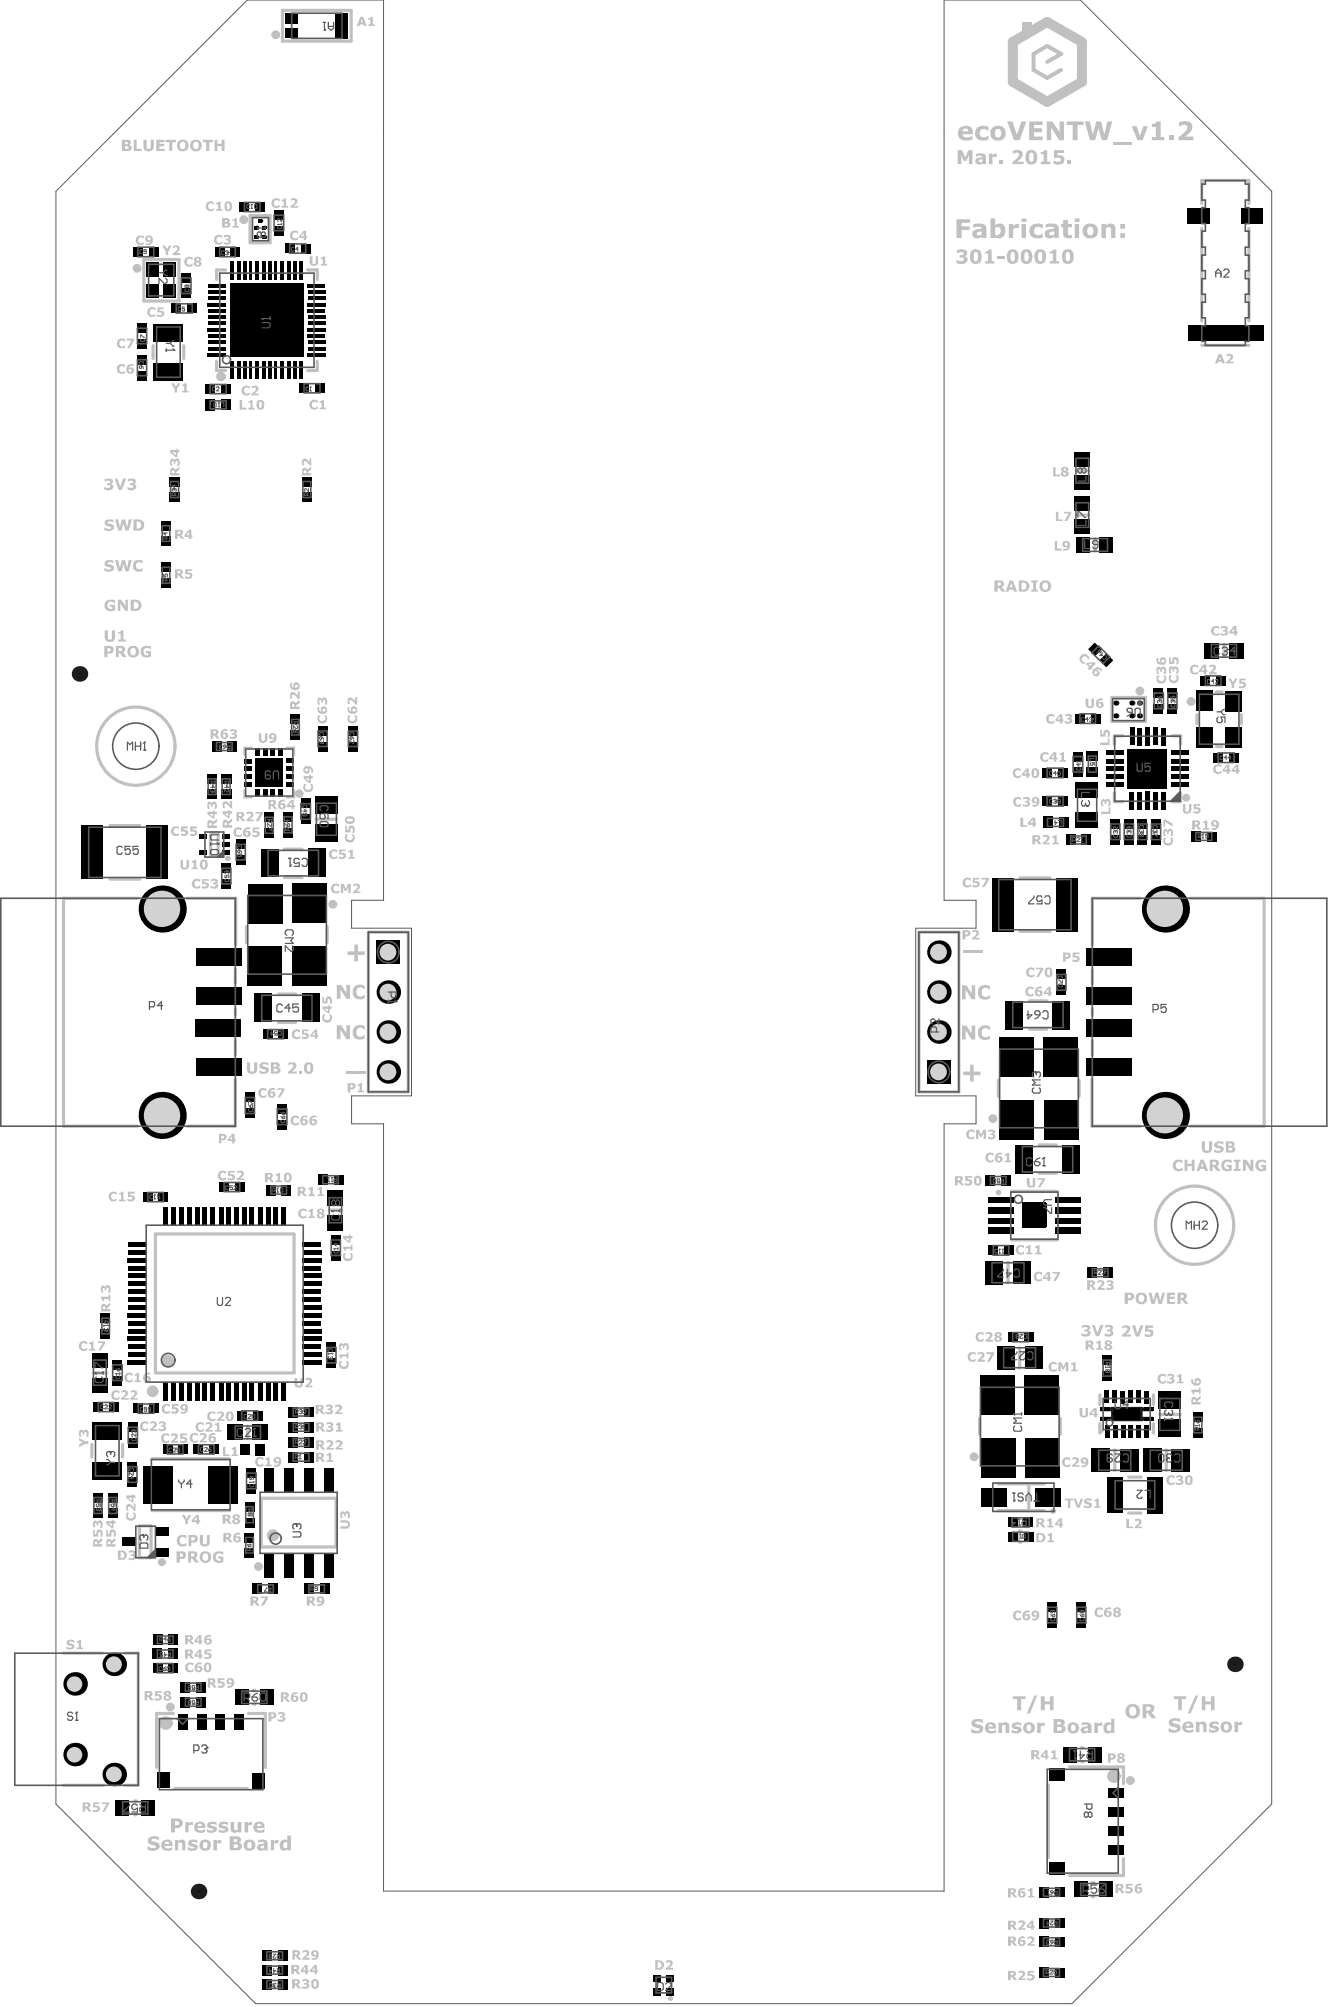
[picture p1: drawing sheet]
<svg xmlns="http://www.w3.org/2000/svg" width="141mm" height="212mm" viewBox="0 0 141 212" stroke-linecap="round" stroke-linejoin="round" font-family="sans-serif">
<path d="M5.9 20.2l20.3-20.2h14.4v95.3h-3.4v2.9h6.3v17.8h-6.3v2.9h3.4v81.2h59.2v-81.2h3.4v-2.9h-6.4v-17.8h6.4v-2.9h-3.4v-95.3h14.4l20.3 20.2v170.7l-21.1 21.1h-86.4l-21.1-21.1z" fill="none" stroke="#5a5a5a" stroke-width=".11"/>
<g fill="none" stroke="#c0c0c0" stroke-width=".34">
<path d="M29.9 1.1h7.2v3.3h-7.2zM15.2 27.5h3.7v4.4h-3.7zM16.2 36.6v1.3M19.4 36.6v1.3M22.9 38.2v1h1M23.9 28.6h-1v1M26.4 22.8h2.2v2.9h-2.2zM32.5 28.6h1v1M33.5 38.2v1h-1M127.1 21.5v-2.4h5v2.4M127.1 24.2v9.8M127.1 36.5h5"/>
<path d="M132.1 24.2v9.8M113.8 54.5h1.3M113.8 49.8h1.3M115.8 57v1.3M118.8 77.9h-1v.8M123.9 77.9h1v.8M126.6 75.6v1M128.6 79h.6M128.6 73.2h.6M129.5 68.2v1.3M131.3 75.6v1M11.6 93h3.2"/>
<path d="M11.6 87.4h3.2M14.5 95.1h-7.8v24.1h7.8M19.8 95.1h5.1v4.9M22.3 88.2h.8v2.3h-.8zM26.1 98v1.7M30.1 92.9h1.8M30.1 89.9h1.8M33.4 86.7h2.2M34.6 98v1.7M39 98.6h4.2v16.9h-4.2zM97.2 98.6h4.2v16.9h-4.2zM107.9 98.6h3.1"/>
<path d="M107.9 92.9h3.1M117.8 83.9v.9h1M120.6 95.1h-5.1v4.9M124.9 83.9v.9h-1M125.9 95.1h7.8v24.1h-7.8M24.9 102.6v1.4M24.9 106.8v.6M24.9 110.1v1.5M24.9 114.2v5h-5.1M29.4 108.2h1.9M29.4 105.2h1.9M105.6 114.3v1.7"/>
<path d="M108.9 108.9h1.8M108.9 105.9h1.8M114.1 114.3v1.7M115.5 114.2v5h5.1M115.5 102.6v1.5M115.5 106.8v.6M115.5 110.1v1.6M16.4 130.6h14.7v14.7h-14.7zM34.8 128h1.3M106.6 133.6v2.1M107 131.2h4.8M107 126.1h4.8"/>
<path d="M109.9 124.2h1.8M109.9 121.2h1.8M9.7 152.8v1.4M9.9 145.3h1.3M13 152.8v1.4M16.1 154.4h8.1M16.1 159.9h8.2M26.2 150.9v1.3M27.6 158.5h7.9v5.2h-7.9zM103.6 150.1v1.7M105.5 157h4.9M105.5 159.9h4.9"/>
<path d="M107.8 142.6v2.2M108.8 157v2.9M112.1 150.1v1.7M116.3 151.5h.2M116.3 147.6v1M116.3 150.6v1.1M117.9 153.4v2.2M119.4 156.3h1.3M122 147.6v1M122 150.6v1.1M122.7 149.7h2.1M123.3 153.4v2.2"/>
<path d="M6.7 174.9h4.2M13.2 174.9h1.4v14h-1.4M14.7 161.5h1.3v3.3h-1.3zM26.8 178.9h.2M119.4 160.1h1.3M6.7 188.9h4.2M14.2 190.6h.2M14.2 192h.2M18.3 181.3h-1.7v5.7M18.5 189.3h7.7M26.3 181.3h1.8v5.7M26.8 180.3h.2"/>
<path d="M110.9 188.9v7.7M113.1 187h5.7v1.7M114.4 186.4h.1M114.4 184.9h.1M115.5 199.2h.2M118.8 196.7v1.8h-5.7M115.5 200.7h.2"/>
</g>
<path d="M26.7 79.1h-.9v.8M30.3 79.1h.8v.8M25.8 83.6v.8h.9M31.1 83.6v.8h-.8" fill="none" stroke="#c0c0c0" stroke-width=".17"/>
<path d="M108 162h-.2v1.2h.2" fill="none" stroke="#c0c0c0" stroke-width=".21"/>
<path d="M110.7 6.6l1.5-.9-1.5-.8-1.4 .8v1.7l1.4 .8 1.5-.8" fill="none" stroke="#c0c0c0" stroke-width=".42"/>
<path d="M107.1 4.4l3.6-2.1 3.7 2.1v4.3l-3.7 2.1-3.6-2.1z" fill="none" stroke="#c0c0c0" stroke-width="1.1"/>
<path d="M117.5 73.8h3.7v2.6h-3.7z" fill="none" stroke="#c0c0c0" stroke-width=".25"/>
<path d="M108.1 2.3h1.1v1.1h-1.1z" fill-rule="evenodd" fill="#c0c0c0"/>
<g fill="#c0c0c0">
<path d="M12.5 38.7l.2-.2h.4l.1 .1v.3a.32 .32 0 0 0-.4-.1 .32 .32 0 0 0-.1 .4 .32 .32 0 0 0 .4 .1l.1-.1v.3h-.2a.52 .52 0 0 1-.6-.2 .52 .52 0 0 1 .1-.6z"/>
<path d="M12.5 36a.64 .64 0 0 1 .7-.1v.3a.32 .32 0 0 0-.4-.1 .32 .32 0 0 0-.1 .4 .32 .32 0 0 0 .4 .1l.1-.1v.3h-.2a.53 .53 0 0 1-.6-.2 .53 .53 0 0 1 .1-.6z"/>
<path d="M13.4 35.8h.8v.2l-.5 .8h-.3l.5-.8h-.5z"/>
<path d="M14.9 150.6l.1-.1a.58 .58 0 0 1 .7 0v.2a.36 .36 0 0 0-.6 0 .33 .33 0 0 0 .1 .5 .33 .33 0 0 0 .5-.1l-.1 .3a.54 .54 0 0 1-.7-.1 .54 .54 0 0 1 0-.7z"/>
<path d="M15.9 150.5a.44 .44 0 0 1 .7 .2l-.1 .2-.3 .3h.4v.2h-.8l.1-.2a.47 .47 0 0 0 .4-.6h-.2l-.2 .1z"/>
<path d="M16.8 150.5l.1-.1a.54 .54 0 0 1 .6 .2v.2l-.1 .1a.26 .26 0 0 1 .2 .3 .26 .26 0 0 1-.3 .2h-.5v-.3a.3 .3 0 0 0 .5-.1h-.3v-.2a.15 .15 0 0 0 .3 0 .15 .15 0 0 0-.1-.2 .15 .15 0 0 0-.2 0l-.2 .1z"/>
<path d="M15.7 32.6l.3-.1h.4v.1v.2a.33 .33 0 0 0-.3-.1 .33 .33 0 0 0-.3 .3 .32 .32 0 0 0 .3 .4 .32 .32 0 0 0 .3-.2v.3a.54 .54 0 0 1-.7-.2 .54 .54 0 0 1 0-.7z"/>
<path d="M16.6 32.5h.7v.2h-.4v.2a.36 .36 0 0 1 .5 .3 .36 .36 0 0 1-.5 .3h-.3v-.2a.3 .3 0 0 0 .5-.2l-.2-.1-.3 .1z"/>
<path d="M18.3 87.5l.1-.1h.4l.1 .1v.2a.33 .33 0 0 0-.5 0 .33 .33 0 0 0 0 .5 .33 .33 0 0 0 .5-.1v.3h-.1a.53 .53 0 0 1-.7-.2 .53 .53 0 0 1 .2-.7z"/>
<path d="M19.1 87.4h.8v.3h-.5v.1a.35 .35 0 0 1 .4 .2 .35 .35 0 0 1-.1 .4l-.5 .1-.1-.1v-.2a.32 .32 0 0 0 .5-.1v-.1h-.5z"/>
<path d="M20.1 87.4h.7v.3h-.4v.1a.35 .35 0 0 1 .4 .2 .35 .35 0 0 1-.1 .4l-.5 .1-.1-.1v-.2a.32 .32 0 0 0 .5-.1l-.1-.1h-.4z"/>
<path d="M19.6 60.2h.7v.2h-.4v.2a.36 .36 0 0 1 .5 .3 .36 .36 0 0 1-.5 .4l-.3-.1v-.2a.32 .32 0 0 0 .5-.1l-.2-.2-.3 .1z"/>
<path d="M26.1 86l.1-.1a.38 .38 0 0 1 .6 .2 .38 .38 0 0 1-.3 .5l-.1 .1h.4v.2h-.7l.1-.3a.49 .49 0 0 0 .3-.5l-.4 .1z"/>
<path d="M27 85.9h.8v.2l-.5 .8h-.3l.5-.8h-.5z"/>
<path d="M29.4 181.2a.44 .44 0 0 1 .7 .2v.1l-.1 .1a.26 .26 0 0 1 .2 .3 .26 .26 0 0 1-.3 .3h-.5v-.3a.28 .28 0 0 0 .5-.1l-.3-.1v-.1a.15 .15 0 0 0 .2-.1 .15 .15 0 0 0 0-.2 .15 .15 0 0 0-.2 .1h-.2z"/>
<path d="M32.8 42.5l.1-.1a.58 .58 0 0 1 .7 0v.2a.36 .36 0 0 0-.6 0 .33 .33 0 0 0 .1 .5 .33 .33 0 0 0 .5-.1l-.1 .3a.54 .54 0 0 1-.7-.1 .54 .54 0 0 1 0-.7z"/>
<path d="M33.8 42.5l.5-.2v.8h.2v.2h-.7v-.2h.2v-.5h-.2z"/>
<path d="M70.4 207.5h.1a.38 .38 0 0 1 .5 0 .38 .38 0 0 1 0 .5l-.3 .2h.5v.2h-.8l.1-.2a.51 .51 0 0 0 .4-.5v-.1l-.5 .1z"/>
<path d="M9.8 161.9h.2v.4h.2a.36 .36 0 0 1 .3-.5 .36 .36 0 0 1 .4 .5l-.1 .3h-.2a.3 .3 0 0 0-.1-.5l-.1 .2v.3h-.6z"/>
<path d="M9.8 161a.26 .26 0 0 1 .3-.1 .26 .26 0 0 1 .2 .2 .3 .3 0 0 1 .4-.2 .3 .3 0 0 1 .2 .4l-.1 .3h-.2a.32 .32 0 0 0-.1-.5l-.1 .3h-.2a.15 .15 0 0 0 0-.2 .15 .15 0 0 0-.2 0 .15 .15 0 0 0 0 .2l.1 .2h-.2l-.1-.3z"/>
<path d="M8.4 152.2l.6 .3h.3v.3h-.3l-.6 .3v-.3l.3-.2-.3-.2z"/>
<path d="M8.5 151.3h.1l.2 .2a.29 .29 0 0 1 .4-.2 .29 .29 0 0 1 .2 .4l-.1 .3h-.2v-.1a.18 .18 0 0 0 .1-.3 .18 .18 0 0 0-.3 0v.2h-.2v-.2l-.1-.1-.1 .1 .1 .4h-.2l-.1-.4z"/>
<path d="M11.6 126.2a.66 .66 0 0 1 .7 0v.2a.33 .33 0 0 0-.4 0 .33 .33 0 0 0 0 .5 .33 .33 0 0 0 .4-.1v.3h-.1a.54 .54 0 0 1-.6-.2 .54 .54 0 0 1 0-.7z"/>
<path d="M12.6 126.3l.2-.2h.3v.8h.2v.2h-.7v-.2h.2v-.5h-.2z"/>
<path d="M13.5 126.1h.7v.2h-.4v.2a.35 .35 0 0 1 .5 .3 .35 .35 0 0 1-.5 .3h-.3v-.2a.36 .36 0 0 0 .5-.1l-.1-.2-.4 .1z"/>
<path d="M18.1 40.6h.3l.2 .3 .2-.3h.3l-.4 .5v.4h-.2v-.3z"/>
<path d="M19.3 40.7l.4-.1v.8h.2v.1h-.6v-.1h.2v-.5h-.2z"/>
<path d="M25.6 41a.58 .58 0 0 1 .8-.1v.2a.33 .33 0 0 0-.5 0 .33 .33 0 0 0 0 .5 .33 .33 0 0 0 .5-.1v.3l-.2 .1a.54 .54 0 0 1-.6-.3 .54 .54 0 0 1 0-.6z"/>
<path d="M26.6 40.9h.1a.45 .45 0 0 1 .6 .3l-.4 .5h.5v.1h-.8v-.1l.1-.1a.5 .5 0 0 0 .3-.5l-.3-.1-.1 .1z"/>
<path d="M32.2 83h.2a.32 .32 0 0 0 .1 .5 .32 .32 0 0 0 .4-.3l-.1-.2h.2l.1 .2a.51 .51 0 0 1-.5 .6 .51 .51 0 0 1-.5-.5z"/>
<path d="M32 48.6a.63 .63 0 0 1 .7 .3v-.4h.2v.8h-.2v-.2a.39 .39 0 0 0-.6-.2l.1 .3h-.2l-.1-.3z"/>
<path d="M36 160.9h.6a.45 .45 0 0 1 .4 .4 .45 .45 0 0 1-.3 .5h-.7v-.3h.6a.19 .19 0 0 0 .2-.2 .19 .19 0 0 0-.2-.2h-.6z"/>
<path d="M36.1 159.9h.2l.2 .2a.29 .29 0 0 1 .3-.2 .29 .29 0 0 1 .2 .4v.4h-.3l.1-.2a.18 .18 0 0 0 0-.2 .18 .18 0 0 0-.3-.1v.2h-.1v-.2l-.1-.1-.1 .1 .1 .5h-.3v-.5z"/>
<path d="M35.9 144h.3a.32 .32 0 0 0 0 .6 .32 .32 0 0 0 .5-.3l-.2-.3h.3v.1a.54 .54 0 0 1-.5 .8 .54 .54 0 0 1-.4-.9z"/>
<path d="M35.9 143.3h.8v-.2h.1v.7h-.1v-.3h-.5v.3h-.2v-.3h-.1z"/>
<path d="M35.9 142.2l.2-.1 .2 .2a.29 .29 0 0 1 .4-.2 .29 .29 0 0 1 .2 .4l-.1 .4h-.2l.1-.3a.16 .16 0 0 0 0-.2 .16 .16 0 0 0-.3 0 .16 .16 0 0 0 0 .2h-.1a.13 .13 0 0 0-.1-.2 .13 .13 0 0 0-.2 .1l.1 .4h-.2l-.1-.4z"/>
<path d="M36.3 132.6h.3a.32 .32 0 0 0 0 .6 .32 .32 0 0 0 .5-.3l-.1-.3h.2l.1 .1a.54 .54 0 0 1-.6 .7 .54 .54 0 0 1-.4-.8z"/>
<path d="M36.3 131.9h.8v-.2h.2v.7h-.2v-.3h-.5v.3h-.2v-.3h-.1z"/>
<path d="M110.8 162.3l.4-.1v.8h.3v.2h-.7v-.2h.2v-.5h-.2z"/>
<path d="M116.4 78.6h.8v-.5h.1v.7h-.9z"/>
<path d="M116.4 77.2h.1v.5h.2a.36 .36 0 0 1 .4-.5 .36 .36 0 0 1 .3 .5l-.1 .3h-.2v-.1a.25 .25 0 0 0 .1-.3 .25 .25 0 0 0-.2-.1l-.1 .2v.2h-.5z"/>
<path d="M116.4 85.9h.8v-.5h.2v.7h-1z"/>
<path d="M116.5 84.6l.2-.1 .2 .2a.29 .29 0 0 1 .4-.2 .29 .29 0 0 1 .2 .4l-.1 .4h-.2v-.3a.16 .16 0 0 0 0-.2 .16 .16 0 0 0-.2 0 .16 .16 0 0 0 0 .2l-.2 .1v-.1a.11 .11 0 0 0 0-.2 .11 .11 0 0 0-.2 .1l.1 .4h-.2l-.1-.3z"/>
<path d="M123.7 71.4h.2a.33 .33 0 0 0 0 .5 .33 .33 0 0 0 .5 0 .33 .33 0 0 0-.1-.5l.3 .1a.53 .53 0 0 1-.5 .8 .53 .53 0 0 1-.4-.9z"/>
<path d="M123.7 70.6l.2-.1 .2 .2a.29 .29 0 0 1 .4-.2 .29 .29 0 0 1 .1 .4v.4h-.3l.1-.3a.15 .15 0 0 0-.1-.2 .15 .15 0 0 0-.1 .2v.1h-.2v-.3a.2 .2 0 0 0-.2 .1 .2 .2 0 0 0 .1 .3v.1h-.2l-.1-.1v-.4z"/>
<path d="M123.6 69.5h.2v.5h.2a.36 .36 0 0 1 .3-.5 .36 .36 0 0 1 .3 .5v.3h-.3l.1-.1a.25 .25 0 0 0 0-.3 .25 .25 0 0 0-.2-.1l-.1 .2 .1 .3h-.6z"/>
<path d="M129.9 71.8h.3l.2 .4 .2-.4h.3l-.4 .6v.4h-.2v-.4z"/>
<path d="M131.1 71.8h.6v.2h-.4v.2a.36 .36 0 0 1 .5 .3 .36 .36 0 0 1-.5 .3l-.3-.1 .1-.2a.23 .23 0 0 0 .3 .1 .23 .23 0 0 0 .1-.2h-.4z"/>
<path d="M22 84.9l.2-.1 .2 .2a.28 .28 0 0 1 .3-.2 .28 .28 0 0 1 .2 .4v.4l-.2-.1a.27 .27 0 0 0 .1-.2 .27 .27 0 0 0-.3-.2v.3h-.2v-.3a.2 .2 0 0 0-.2 .2 .2 .2 0 0 0 .1 .2v.1h-.2l-.1-.1z"/>
<path d="M36.5 88.3h.3a.32 .32 0 0 0 0 .5 .32 .32 0 0 0 .5-.3l-.1-.2h.2l.1 .1a.54 .54 0 0 1-.6 .7 .54 .54 0 0 1-.4-.8z"/>
<path d="M36.5 87.4h.2v.4h.1a.36 .36 0 0 1 .4-.4 .36 .36 0 0 1 .3 .5v.2h-.3l.1-.1a.25 .25 0 0 0 0-.2 .25 .25 0 0 0-.2-.2l-.1 .2 .1 .3h-.6z"/>
<path d="M36.8 75.7h.3a.32 .32 0 0 0-.1 .5 .32 .32 0 0 0 .5 0 .32 .32 0 0 0 0-.4v-.1h.2l.1 .2a.53 .53 0 0 1-.6 .6 .53 .53 0 0 1-.4-.8z"/>
<path d="M36.8 73.9a.48 .48 0 0 1 .8 .3v-.4h.2v.8h-.2l-.5-.5a.18 .18 0 0 0-.2 .1 .18 .18 0 0 0 .1 .2v.1h-.2v-.1z"/>
<path d="M123.1 88.6h.2a.33 .33 0 0 0 0 .5 .33 .33 0 0 0 .5 0 .33 .33 0 0 0-.1-.5l.3 .1a.53 .53 0 0 1-.5 .8 .53 .53 0 0 1-.4-.9z"/>
<path d="M123.1 87.8l.2-.1 .2 .2a.29 .29 0 0 1 .4-.2 .29 .29 0 0 1 .2 .4l-.1 .4h-.2v-.3a.15 .15 0 0 0 0-.2 .15 .15 0 0 0-.2 .2h-.2v-.2a.2 .2 0 0 0-.2 .1 .2 .2 0 0 0 .1 .3v.1h-.2l-.1-.1v-.4z"/>
<path d="M123 86.7h.2l.8 .5v.2l-.8-.4v.5h-.2z"/>
<path d="M9.8 190.7h.7v.2h-.4v.2a.36 .36 0 0 1 .5 .3 .36 .36 0 0 1-.5 .3h-.3v-.3a.23 .23 0 0 0 .3 .2 .23 .23 0 0 0 .2-.3h-.5z"/>
<path d="M10.8 190.7h.7v.2l-.4 .8h-.3l.5-.8h-.5z"/>
<path d="M13.6 164.1h.1a.54 .54 0 0 1 .6 .1v.2l-.1 .1a.29 .29 0 0 1 .2 .4 .29 .29 0 0 1-.4 .2l-.4-.1v-.2a.33 .33 0 0 0 .5-.1l-.3-.1 .1-.1a.15 .15 0 0 0 .2 0 .15 .15 0 0 0 0-.3 .15 .15 0 0 0-.2 0l-.3 .1z"/>
<path d="M11.9 147.3l.1-.1a.58 .58 0 0 1 .6 0v.2a.36 .36 0 0 0-.5 0 .33 .33 0 0 0 .1 .5 .33 .33 0 0 0 .4-.1v.3a.54 .54 0 0 1-.7-.1 .54 .54 0 0 1 0-.7z"/>
<path d="M12.8 147.2h.1a.44 .44 0 0 1 .7 .2l-.1 .2-.4 .3h.5v.2h-.8v-.2a.47 .47 0 0 0 .4-.6h-.2l-.2 .1z"/>
<path d="M13.9 147.1a.45 .45 0 0 1 .6 .3v.2l-.4 .3h.5v.2h-.8v-.2a.47 .47 0 0 0 .4-.6h-.2l-.2 .1z"/>
<path d="M11.1 66.7h.3v.9a.22 .22 0 0 0 .3 .1 .22 .22 0 0 0 .1-.2v-.8h.4v.8a.56 .56 0 0 1-.6 .4 .56 .56 0 0 1-.5-.4z"/>
<path d="M12.5 66.9l.2-.1 .1-.1h.3v1h.2v.2h-.8v-.2h.3v-.7h-.3z"/>
<path d="M11.2 63.6l.3-.1h.5h.2v.3l-.2-.1a.42 .42 0 0 0-.6 .3 .42 .42 0 0 0 .5 .5v-.3h-.3v-.2h.6v.6l-.5 .1a.64 .64 0 0 1-.6-.4 .64 .64 0 0 1 .1-.7z"/>
<path d="M12.5 63.5h.3l.5 .6v-.6h.2v1.1h-.3l-.5-.8v.8h-.2z"/>
<path d="M11.1 59.5a.81 .81 0 0 1 .9-.2v.3a.53 .53 0 0 0-.6 0v.1h.1a.51 .51 0 0 1 .6 .5h-.1a.65 .65 0 0 1-.8 .3l-.2-.1v-.3l.1 .1a.4 .4 0 0 0 .6-.1l-.2-.1a.39 .39 0 0 1-.4-.5z"/>
<path d="M12.2 59.3h.3l.2 .8 .2-.8h.3l.2 .8 .2-.8h.3l-.3 1.2h-.3l-.2-.8-.3 .8h-.3z"/>
<path d="M14.2 59.5a.8 .8 0 0 1 .9-.1v.3a.39 .39 0 0 0-.6-.2 .39 .39 0 0 0 0 .6 .39 .39 0 0 0 .5 0l.1 .3-.2 .1a.63 .63 0 0 1-.7-.3 .63 .63 0 0 1 0-.7z"/>
<path d="M23 177.6h.7v.2h-.4v.1a.34 .34 0 0 1 .4 .2 .34 .34 0 0 1-.2 .5h-.5v-.3a.3 .3 0 0 0 .5-.1l-.1-.1h-.4z"/>
<path d="M21.6 174.6h.8v.1h-.5v.2a.36 .36 0 0 1 .5 .3 .36 .36 0 0 1-.4 .4l-.4-.1v-.2a.32 .32 0 0 0 .5-.1l-.1-.1h-.4z"/>
<path d="M22.6 164.4v-.1a1.01 1.01 0 0 1 1-.1v.3a.42 .42 0 0 0-.8 .1 .42 .42 0 0 0 .5 .6v-.3h-.2v-.2h.5v.6h-.2a.64 .64 0 0 1-.8-.2 .64 .64 0 0 1 0-.7z"/>
<path d="M19.2 160.3h.3l.2 .4 .2-.4h.3l-.3 .6v.4h-.3v-.4z"/>
<path d="M20.2 151.7a.66 .66 0 0 1 .7 0v.3a.33 .33 0 0 0-.5-.1 .33 .33 0 0 0 0 .5 .33 .33 0 0 0 .5-.1v.3h-.1a.53 .53 0 0 1-.7-.2 .53 .53 0 0 1 .1-.6z"/>
<path d="M21.1 151.7a.52 .52 0 0 1 .7 .1v.1a.52 .52 0 0 1-.3 .5l.4 .1v.1h-.8v-.1l.3-.2a.32 .32 0 0 0 .1-.5l-.4 .1z"/>
<path d="M17.2 151.8a.6 .6 0 0 1 .7-.1v.3a.33 .33 0 0 0-.5-.1 .33 .33 0 0 0 0 .5 .33 .33 0 0 0 .5 0v.2l-.2 .1a.53 .53 0 0 1-.6-.2 .53 .53 0 0 1 .1-.7z"/>
<path d="M18.1 151.7a.39 .39 0 0 1 .5 0 .39 .39 0 0 1 .2 .4l-.4 .4h.4v.2h-.7v-.2l.2-.2a.27 .27 0 0 0 .1-.4l-.3 .1z"/>
<path d="M19.1 151.7h.7v.2h-.5v.1a.39 .39 0 0 1 .5 .4 .51 .51 0 0 1-.8 .2v-.2a.35 .35 0 0 0 .6-.1l-.3-.1h-.2z"/>
<path d="M20.8 150.6h.1a.58 .58 0 0 1 .6 0v.2a.36 .36 0 0 0-.5 0 .33 .33 0 0 0 .1 .5 .33 .33 0 0 0 .4-.1v.2a.54 .54 0 0 1-.7 0 .54 .54 0 0 1 0-.8z"/>
<path d="M21.8 150.6a.44 .44 0 0 1 .7 .2l-.1 .2-.3 .3h.4v.2h-.8l.1-.2a.47 .47 0 0 0 .3-.6h-.2l-.1 .1z"/>
<path d="M22.7 150.6l.5-.1v.8h.2v.2h-.7v-.2h.2v-.5h-.2z"/>
<path d="M23.2 123.9h.3h.3h.1v.3a.36 .36 0 0 0-.5 0 .33 .33 0 0 0 0 .5 .33 .33 0 0 0 .5-.1v.2a.55 .55 0 0 1-.8-.1 .55 .55 0 0 1 .1-.8z"/>
<path d="M24.1 123.9h.7v.2h-.5v.1a.36 .36 0 0 1 .5 .3 .36 .36 0 0 1-.4 .4h-.3v-.3a.3 .3 0 0 0 .5-.1l-.2-.1-.3 .1z"/>
<path d="M25.1 123.9a.44 .44 0 0 1 .7 .3l-.1 .2-.3 .3h.5v.2h-.8v-.2a.47 .47 0 0 0 .4-.6h-.2l-.2 .1z"/>
<path d="M20.4 93.1h.1a.55 .55 0 0 1 .7 0v.2a.37 .37 0 0 0-.6 .1 .34 .34 0 0 0 .1 .4 .34 .34 0 0 0 .5-.1l-.1 .3a.54 .54 0 0 1-.7-.1 .54 .54 0 0 1 0-.8z"/>
<path d="M21.4 93h.7v.2h-.5v.2a.36 .36 0 0 1 .5 .3 .36 .36 0 0 1-.5 .3h-.3v-.3a.3 .3 0 0 0 .5-.1l-.1-.1-.3 .1z"/>
<path d="M22.3 93.1l.1-.1a.43 .43 0 0 1 .6 .3l-.1 .2a.26 .26 0 0 1 .2 .3 .26 .26 0 0 1-.3 .2h-.5v-.3a.35 .35 0 0 0 .5 0l-.3-.1v-.2a.16 .16 0 0 0 .3 0 .16 .16 0 0 0-.1-.3 .16 .16 0 0 0-.2 .1l-.2 .1z"/>
<path d="M19.1 91h.3v.6a.19 .19 0 0 0 .1 .2 .19 .19 0 0 0 .2-.2v-.6h.3v.6a.45 .45 0 0 1-.4 .4 .45 .45 0 0 1-.5-.3z"/>
<path d="M20.3 91.1h.2v-.1h.2v.8h.2v.2h-.6v-.2h.2v-.5h-.2z"/>
<path d="M24.9 87.6l.2-.1 .4 .1h.1v.3a.36 .36 0 0 0-.6 0 .33 .33 0 0 0 .1 .4 .33 .33 0 0 0 .5-.1l-.1 .3a.55 .55 0 0 1-.7-.1 .55 .55 0 0 1 .1-.8z"/>
<path d="M26.7 87.6h.7v.1h-.4v.2a.36 .36 0 0 1 .5 .3 .36 .36 0 0 1-.5 .4l-.3-.1v-.2a.3 .3 0 0 0 .5-.1l-.2-.1h-.3z"/>
<path d="M24.4 77.2l.2-.1a.38 .38 0 0 1 .5 .4l-.3 .1a.29 .29 0 0 1 .2 .4 .29 .29 0 0 1-.3 .2h-.4v-.3l.2 .1a.17 .17 0 0 0 .3-.1 .17 .17 0 0 0-.1-.2 .17 .17 0 0 0-.2 0v-.1h.1a.14 .14 0 0 0 .2-.2 .13 .13 0 0 0-.1-.1 .13 .13 0 0 0-.2 .1h-.2z"/>
<path d="M25.4 42.3h.2v.8h.5v.2h-.7z"/>
<path d="M26.3 42.5h.1l.1-.2h.2v.8h.2v.2h-.6v-.2h.2v-.5h-.2z"/>
<path d="M17.2 26h.2l.3 .4 .2-.4h.2l-.3 .6v.4h-.3v-.4z"/>
<path d="M18.3 26a.47 .47 0 0 1 .7 .4l-.4 .4h.5v.2h-.8v-.2l.1-.1a.55 .55 0 0 0 .3-.5h-.2h-.2z"/>
<path d="M24.6 23.2l.5-.1v.8h.2v.2h-.7v-.2h.2v-.5h-.2z"/>
<path d="M34.6 153.9l.2-.1v-.1h.2v.8h.2v.2h-.6v-.2h.2v-.5h-.2z"/>
<path d="M34.6 150.5h.2a.38 .38 0 0 1 .4 .3l-.2 .2a.29 .29 0 0 1 .2 .3 .29 .29 0 0 1-.3 .2h-.4v-.3l.2 .1a.17 .17 0 0 0 .3 0 .17 .17 0 0 0-.1-.3 .17 .17 0 0 0-.2 .1v-.2h.1a.13 .13 0 0 0 .1-.1 .13 .13 0 0 0-.1-.2 .13 .13 0 0 0-.1 .1l-.2 .1z"/>
<path d="M35.5 150.6h.2v-.1h.3v.8h.2v.2h-.7v-.2h.2v-.5h-.2z"/>
<path d="M31.6 128h.1a.58 .58 0 0 1 .7 0v.2a.36 .36 0 0 0-.5 0 .33 .33 0 0 0 0 .5 .33 .33 0 0 0 .5-.1v.2a.54 .54 0 0 1-.8 0 .54 .54 0 0 1 0-.8z"/>
<path d="M32.6 128l.5-.1v.8h.2v.2h-.7v-.2h.2v-.5h-.2z"/>
<path d="M30.9 118.1l.3-.1 .3 .1h.1v.3a.36 .36 0 0 0-.5 0 .33 .33 0 0 0 0 .4 .33 .33 0 0 0 .5-.1v.3a.55 .55 0 0 1-.8-.1 .55 .55 0 0 1 .1-.8z"/>
<path d="M13.5 38.7l.2-.2h.4v.2a.39 .39 0 0 0-.5 .3 .36 .36 0 0 1 .6 .2 .36 .36 0 0 1-.6 .3 .59 .59 0 0 1-.1-.8zM13.6 39.1v.1a.17 .17 0 0 0 .2 .2 .17 .17 0 0 0 .1-.3 .17 .17 0 0 0-.3 0z"/>
<path d="M18.8 60.4v.3a.18 .18 0 0 0 .3 0 .18 .18 0 0 0 0-.3 .18 .18 0 0 0-.3 0zM18.5 60.2h.5a.29 .29 0 0 1 .4 .2 .29 .29 0 0 1-.3 .4l.4 .4h-.3l-.3-.3h-.1v.3h-.3z"/>
<path d="M18.8 56.2v.3a.18 .18 0 0 0 .3 0 .18 .18 0 0 0 0-.3 .18 .18 0 0 0-.3 0zM18.5 56.1h.5a.29 .29 0 0 1 .4 .1 .29 .29 0 0 1-.3 .4l.4 .4h-.3l-.3-.3h-.1v.3h-.3z"/>
<path d="M20 56.1h.2v.6h.2v.1h-.2v.2h-.2v-.2h-.5v-.2zM20 56.3l-.3 .4h.3z"/>
<path d="M25.3 86.1v.2a.18 .18 0 0 0 .2 0 .18 .18 0 0 0 0-.2 .18 .18 0 0 0-.2 0zM25 85.9h.4a.29 .29 0 0 1 .4 .2 .29 .29 0 0 1-.2 .4l.3 .4h-.3l-.2-.4h-.1v.4h-.3z"/>
<path d="M28.4 181.2h.4a.35 .35 0 0 1 .4 .3 .35 .35 0 0 1-.4 .4h-.1v.3h-.3zM28.7 181.4v.2a.17 .17 0 0 0 .3-.1 .17 .17 0 0 0-.3-.1z"/>
<path d="M69.3 207.4h.4a.51 .51 0 0 1 .5 .5 .51 .51 0 0 1-.6 .5h-.3zM69.5 207.6v.7a.33 .33 0 0 0 .5-.4 .33 .33 0 0 0-.5-.3z"/>
<path d="M117.2 185.5h.4a.35 .35 0 0 1 .4 .4 .35 .35 0 0 1-.4 .3h-.1v.3h-.3zM117.5 185.7v.3a.17 .17 0 0 0 .3-.1 .18 .18 0 0 0-.3-.2z"/>
<path d="M118.2 185.6a.42 .42 0 0 1 .7 .2l-.1 .2a.32 .32 0 0 1 .1 .4 .32 .32 0 0 1-.4 .1 .29 .29 0 0 1-.4-.1 .29 .29 0 0 1 .2-.4l-.2-.2zM118.4 185.7a.13 .13 0 0 0 .1 .2 .13 .13 0 0 0 .2-.1 .13 .13 0 0 0-.1-.1zM118.4 186.1a.17 .17 0 0 0 0 .2 .17 .17 0 0 0 .2 .1 .17 .17 0 0 0 .1-.2z"/>
<path d="M10 163.2v.2h.3v-.2a.13 .13 0 0 0-.1-.1 .13 .13 0 0 0-.2 .1zM9.9 162.9l.3-.1 .2 .3 .4-.4v.3l-.3 .3v.1h.3v.3h-1v-.6z"/>
<path d="M32.7 169.1v.3a.18 .18 0 0 0 .3 0 .18 .18 0 0 0 0-.3 .18 .18 0 0 0-.3 0zM32.4 168.9h.5a.29 .29 0 0 1 .4 .2 .29 .29 0 0 1-.2 .4l.3 .4h-.3l-.3-.3h-.1v.3h-.3z"/>
<path d="M33.6 169h.1a.43 .43 0 0 1 .5 0 .43 .43 0 0 1 .1 .6l-.1 .1a.51 .51 0 0 1-.7 .2v-.2h.4l.1-.2a.35 .35 0 0 1-.5 0 .35 .35 0 0 1 .1-.5zM33.8 169.1a.16 .16 0 0 0 0 .3 .16 .16 0 0 0 .3-.1z"/>
<path d="M32.1 82.1h.6v-.1h.2v.1h.2v.3h-.2v.4h-.2l-.6-.4zM32.3 82.4l.4 .3v-.3z"/>
<path d="M32.2 81.2l.2-.1a.54 .54 0 0 1 .6 .1 .54 .54 0 0 1 .1 .6h-.2v-.4l-.2-.1a.36 .36 0 0 1-.2 .6 .36 .36 0 0 1-.4-.5zM32.3 81.3a.16 .16 0 0 0 0 .3 .16 .16 0 0 0 .2 0 .16 .16 0 0 0 0-.3z"/>
<path d="M32.1 49.9v.2h.3v-.2a.13 .13 0 0 0-.1-.1 .13 .13 0 0 0-.2 .1zM32 49.6l.3-.1 .2 .2 .4-.3v.3l-.3 .3v.1h.3v.2h-1v-.6z"/>
<path d="M36.3 130.8h.6v-.1h.2v.1h.2v.2h-.2v.5h-.2l-.6-.5zM36.5 131l.4 .3v-.3z"/>
<path d="M109.6 162.2h.4a.5 .5 0 0 1 .6 .5 .5 .5 0 0 1-.6 .5h-.4zM109.9 162.4v.6a.33 .33 0 0 0 .4-.3 .33 .33 0 0 0-.4-.3z"/>
<path d="M22.1 87.1v.3h.3v-.2zM22 86.9a.28 .28 0 0 1 .3-.1 .28 .28 0 0 1 .2 .2l.4-.4v.4l-.3 .2v.2h.3v.2h-1z"/>
<path d="M21.9 85.9h.6v-.1h.2v.1h.2v.2h-.2v.5h-.2l-.6-.5zM22.1 86.1l.4 .3v-.3z"/>
<path d="M36.5 86.6l.2-.2h.2a.44 .44 0 0 1 .6 .4 .44 .44 0 0 1-.6 .4 .46 .46 0 0 1-.4-.6zM36.7 86.7v.1a.42 .42 0 0 0 .7 0l-.1-.2h-.2z"/>
<path d="M36.8 74.8h.2a.3 .3 0 0 0 .2 .5 .34 .34 0 0 1 .2-.6 .34 .34 0 0 1 .4 .5 .52 .52 0 0 1-.9 .3l-.1-.3zM37.3 75.1a.16 .16 0 0 0 .3 0 .16 .16 0 0 0-.3 0z"/>
<path d="M9 190.9v.3l.3-.1a.2 .2 0 0 0-.1-.2 .2 .2 0 0 0-.2 0zM8.7 190.7h.5a.29 .29 0 0 1 .4 .2 .29 .29 0 0 1-.2 .4l.3 .4h-.3l-.3-.3h-.1v.3h-.3z"/>
<path d="M12.5 164.1h.3a.5 .5 0 0 1 .6 .5 .5 .5 0 0 1-.6 .4h-.3zM12.8 164.2v.7a.32 .32 0 0 0 .3-.3 .32 .32 0 0 0-.3-.4z"/>
<path d="M13.8 63.5h.5a.6 .6 0 0 1 .7 .6 .6 .6 0 0 1-.8 .5h-.4zM14.2 63.7v.7a.4 .4 0 0 0 .5-.4 .4 .4 0 0 0-.5-.3z"/>
<path d="M22.2 177.8v.2h.3a.2 .2 0 0 0-.1-.2 .2 .2 0 0 0-.2 0zM22 177.6h.4a.29 .29 0 0 1 .4 .2 .29 .29 0 0 1-.2 .3l.3 .5h-.3l-.2-.4h-.2v.4h-.2z"/>
<path d="M24 177.8a.47 .47 0 0 1 .6-.1 .47 .47 0 0 1 .1 .6 .55 .55 0 0 1-.7 .3v-.2a.3 .3 0 0 0 .5-.2 .33 .33 0 0 1-.5-.2zM24.2 177.9a.18 .18 0 0 0 .3 0 .18 .18 0 0 0-.3 0z"/>
<path d="M19.9 174.7v.3a.18 .18 0 0 0 .2 0 .18 .18 0 0 0 0-.3 .18 .18 0 0 0-.2 0zM19.6 174.6h.4a.29 .29 0 0 1 .4 .1 .29 .29 0 0 1-.2 .4l.3 .4h-.3l-.3-.3v.3h-.3z"/>
<path d="M21 174.6h.3v.5h.1v.2h-.1v.2h-.3v-.2h-.4v-.2zM21 174.8l-.2 .3h.2z"/>
<path d="M18.7 164.2h.5a.41 .41 0 0 1 .5 .4 .41 .41 0 0 1-.5 .4h-.2v.3h-.3zM19 164.4v.4a.22 .22 0 0 0 .4-.2 .22 .22 0 0 0-.4-.2z"/>
<path d="M20.2 164.4v.3a.2 .2 0 0 0 .3 0 .2 .2 0 0 0-.1-.3zM19.9 164.2h.5a.36 .36 0 0 1 .5 .2 .36 .36 0 0 1-.2 .4l.3 .5h-.3l-.4-.4h-.1v.4h-.3z"/>
<path d="M21.1 164.7a.65 .65 0 0 1 1.3 0 .65 .65 0 0 1-1.3 0zM21.5 164.5a.44 .44 0 0 0 .3 .7 .43 .43 0 0 0 .2-.4 .43 .43 0 0 0-.3-.4z"/>
<path d="M20.7 160.3h.3v.6h.2v.2h-.2v.2h-.2v-.2h-.5v-.2zM20.8 160.5l-.3 .4h.3z"/>
<path d="M23.8 160.4v.3a.18 .18 0 0 0 .3 0 .18 .18 0 0 0 0-.3 .18 .18 0 0 0-.3 0zM23.5 160.3h.5a.29 .29 0 0 1 .4 .2 .29 .29 0 0 1-.2 .3l.3 .4h-.3l-.3-.3h-.1v.3h-.3z"/>
<path d="M24.6 160.4a.47 .47 0 0 1 .8 .1l-.2 .2a.31 .31 0 0 1 .2 .4 .31 .31 0 0 1-.4 .2 .29 .29 0 0 1-.4-.2 .29 .29 0 0 1 .2-.4l-.2-.1zM24.9 160.5a.13 .13 0 0 0 .2 0 .13 .13 0 0 0-.2 0zM24.8 161a.16 .16 0 0 0 .3 0 .16 .16 0 0 0-.3 0z"/>
<path d="M22.2 151.8l.2-.1h.4v.1h-.4l-.1 .2a.36 .36 0 0 1 .6 .3 .36 .36 0 0 1-.6 .3 .53 .53 0 0 1-.1-.8zM22.3 152.2a.17 .17 0 0 0 .1 .2 .17 .17 0 0 0 .2-.1l-.1-.1z"/>
<path d="M23.2 120h.4a.34 .34 0 0 1 .4 .3 .34 .34 0 0 1-.4 .3h-.2v.4h-.2zM23.4 120.2v.3h.1a.17 .17 0 0 0 .2-.2 .17 .17 0 0 0-.3-.1z"/>
<path d="M24.5 120h.3v.6h.1v.1h-.1v.3h-.3v-.3h-.4v-.1zM24.5 120.2l-.2 .4h.2z"/>
<path d="M21.2 91.1a.44 .44 0 0 1 .5-.1 .44 .44 0 0 1 .3 .5 .43 .43 0 0 1-.5 .5 .43 .43 0 0 1-.4-.5zM21.4 91.2v.2a.28 .28 0 0 0 .2 .4l.1-.1a.33 .33 0 0 0-.2-.5z"/>
<path d="M25.9 87.7l.3-.2 .2 .1v.1h-.3l-.2 .3a.36 .36 0 0 1 .6 .2 .36 .36 0 0 1-.5 .3 .54 .54 0 0 1-.3-.7zM25.9 88.2a.2 .2 0 0 0 .4 0 .2 .2 0 0 0-.4 0z"/>
<path d="M22.6 77.4v.2a.18 .18 0 0 0 .2 0 .18 .18 0 0 0 0-.2 .18 .18 0 0 0-.2 0zM22.3 77.2h.4a.29 .29 0 0 1 .4 .2 .29 .29 0 0 1-.2 .3l.3 .5h-.3l-.3-.4v.4h-.3z"/>
<path d="M23.4 77.3l.3-.2 .3 .1v.2h-.3l-.1 .2a.36 .36 0 0 1 .5 .2 .36 .36 0 0 1-.4 .4 .57 .57 0 0 1-.3-.9zM23.6 77.7a.18 .18 0 0 0 0 .3 .18 .18 0 0 0 .3-.1 .19 .19 0 0 0-.1-.2 .19 .19 0 0 0-.2 0z"/>
<path d="M27.3 42.4v-.1a.51 .51 0 0 1 .6 .2 .51 .51 0 0 1 0 .6 .41 .41 0 0 1-.5 .2 .41 .41 0 0 1-.3-.5zM27.5 42.5h-.1a.45 .45 0 0 0 .2 .7l.1-.3v-.2a.15 .15 0 0 0 0-.2 .15 .15 0 0 0-.2 0z"/>
<path d="M23.5 23.1h.4a.28 .28 0 0 1 .3 .1 .28 .28 0 0 1 .1 .2l-.1 .1a.29 .29 0 0 1 .1 .4 .29 .29 0 0 1-.3 .2h-.5zM23.8 23.3v.2a.14 .14 0 0 0 .2 0 .14 .14 0 0 0 0-.2zM23.8 23.7v.2a.17 .17 0 0 0 .3 0 .17 .17 0 0 0-.1-.3 .17 .17 0 0 0-.2 .1z"/>
<path d="M31.1 208.1v.2a.18 .18 0 0 0 .2 0 .18 .18 0 0 0 0-.2 .18 .18 0 0 0-.2 0zM30.8 207.9h.5a.29 .29 0 0 1 .4 .2 .29 .29 0 0 1-.3 .4l.4 .4h-.3l-.3-.3h-.1v.3h-.3z"/>
<path d="M32.3 207.9h.2v.6h.2v.2h-.2v.2h-.2v-.2h-.5v-.2zM32.3 208.1l-.3 .4h.3z"/>
<path d="M33.3 207.9h.2v.6h.1v.2h-.1v.2h-.2v-.2h-.5v-.2zM33.3 208.1l-.3 .4h.3z"/>
<path d="M33.7 153.9v.2a.18 .18 0 0 0 .3 0 .18 .18 0 0 0 0-.2 .18 .18 0 0 0-.3 0zM33.4 153.7h.5a.29 .29 0 0 1 .4 .2 .29 .29 0 0 1-.2 .4l.3 .4h-.3l-.3-.3h-.1v.3h-.3z"/>
<path d="M33.7 150.7v.2a.18 .18 0 0 0 .3 0 .18 .18 0 0 0 0-.2 .18 .18 0 0 0-.3 0zM33.4 150.5h.5a.29 .29 0 0 1 .4 .2 .29 .29 0 0 1-.2 .4l.3 .4h-.3l-.3-.4h-.1v.4h-.3z"/>
<path d="M33.5 128a.42 .42 0 0 1 .5-.1 .42 .42 0 0 1 .3 .3l-.2 .1a.32 .32 0 0 1 .2 .5 .32 .32 0 0 1-.4 .1 .29 .29 0 0 1-.4-.1 .29 .29 0 0 1 .2-.4l-.2-.1zM33.8 128a.14 .14 0 0 0 0 .2 .14 .14 0 0 0 .2 .1 .14 .14 0 0 0 .1-.2zM33.8 128.5a.16 .16 0 0 0 0 .3 .21 .21 0 0 0 .3-.3z"/>
<path d="M31.9 118.2l.3-.2 .3 .1v.1h-.3l-.2 .3a.36 .36 0 0 1 .6 .2 .36 .36 0 0 1-.6 .3 .54 .54 0 0 1-.2-.7zM32 118.7a.17 .17 0 0 0 .3 0 .17 .17 0 0 0-.3 0z"/>
<path d="M32.8 118.2l.4-.2 .3 .1v.1h-.4l-.1 .3a.36 .36 0 0 1 .6 .2 .36 .36 0 0 1-.6 .3 .54 .54 0 0 1-.3-.7zM33 118.7a.17 .17 0 0 0 .3 0 .17 .17 0 0 0-.3 0z"/>
</g>
<path d="M36.6 113.5h2" fill="none" stroke="#c0c0c0" stroke-width=".25"/>
<g fill="#c0c0c0">
<path d="M37.8 114.7l.5-.1v.8h.2v.2h-.7v-.2h.2v-.5h-.2z"/>
<path d="M36.8 100.7h.7v-.7h.4v.7h.7v.3h-.7v.7h-.4v-.7h-.7z"/>
<path d="M35.1 93.7l.1-.1a.58 .58 0 0 1 .7 0v.2a.36 .36 0 0 0-.6 0 .33 .33 0 0 0 .1 .5 .33 .33 0 0 0 .5-.1l-.1 .3a.54 .54 0 0 1-.7-.1 .54 .54 0 0 1 0-.7z"/>
<path d="M36 93.5h.3l.3 .5 .2-.5h.3v1h-.3v-.6l-.2 .4h-.1l-.2-.4v.6h-.3z"/>
<path d="M37.4 93.6a.44 .44 0 0 1 .4-.1 .44 .44 0 0 1 .3 .4l-.4 .4h.4v.2h-.7v-.2l.2-.1a.27 .27 0 0 0 .1-.5l-.3 .1z"/>
<path d="M34.9 90h.1a.58 .58 0 0 1 .7-.1v.3a.36 .36 0 0 0-.6 0 .33 .33 0 0 0 .1 .5 .33 .33 0 0 0 .5-.1l-.1 .2a.54 .54 0 0 1-.7-.1 .54 .54 0 0 1 0-.7z"/>
<path d="M35.9 89.9h.6v.2h-.4v.1a.36 .36 0 0 1 .5 .3 .36 .36 0 0 1-.5 .4h-.3v-.3a.3 .3 0 0 0 .5-.1l-.1-.1h-.3z"/>
<path d="M36.8 90l.5-.1v.8h.2v.2h-.7v-.2h.3v-.5h-.3z"/>
<path d="M30.8 73.3a.56 .56 0 0 1 .7 .3v-.4h.2v.8h-.2l-.1-.2a.46 .46 0 0 0-.6-.2l.1 .3h-.2v-.4z"/>
<path d="M39 1.9l.4-.1v.8h.2v.2h-.6v-.2h.2v-.5h-.2z"/>
<path d="M107.7 208.6a.44 .44 0 0 1 .5-.1 .44 .44 0 0 1 .2 .4l-.4 .5h.5v.1h-.8v-.1l.3-.2a.32 .32 0 0 0 .1-.5l-.4 .1z"/>
<path d="M108.7 208.6h.7v.1h-.5v.2a.36 .36 0 0 1 .5 .3 .36 .36 0 0 1-.4 .4l-.3-.1v-.2a.32 .32 0 0 0 .5-.1l-.2-.1h-.3z"/>
<path d="M108.7 205a.44 .44 0 0 1 .4-.1 .44 .44 0 0 1 .3 .4l-.4 .4h.4v.2h-.7v-.2l.2-.1a.32 .32 0 0 0 .2-.5l-.4 .1z"/>
<path d="M107.3 170.5l.3-.1 .3 .1h.1v.2a.36 .36 0 0 0-.6 0 .33 .33 0 0 0 .1 .5 .33 .33 0 0 0 .5-.1v.3a.55 .55 0 0 1-.8-.2 .55 .55 0 0 1 .1-.7z"/>
<path d="M103.3 141.1l.2-.1h.4h.1v.3a.32 .32 0 0 0-.5 0 .32 .32 0 0 0 .3 .5l.2-.2v.3h-.1a.53 .53 0 0 1-.6-.1 .53 .53 0 0 1 0-.7z"/>
<path d="M104.2 141h.1a.38 .38 0 0 1 .5 0 .38 .38 0 0 1 .1 .5l-.3 .3h.4v.2h-.8v-.2l.2-.2a.27 .27 0 0 0 .3-.2 .27 .27 0 0 0-.1-.3l-.4 .1z"/>
<path d="M102.1 124.5h.7v.1h-.5v.2a.36 .36 0 0 1 .5 .3 .36 .36 0 0 1-.4 .4l-.3-.1v-.2a.32 .32 0 0 0 .5-.1l-.2-.1h-.3z"/>
<path d="M108.6 124.7h.3v.6a.17 .17 0 0 0 .2 .2 .17 .17 0 0 0 .1-.2v-.6h.3v.8h-.1a.47 .47 0 0 1-.5 .2 .47 .47 0 0 1-.3-.4z"/>
<path d="M109.7 124.7h.8v.2l-.5 .7h-.2l.4-.8h-.5z"/>
<path d="M102.3 119.6h.1a.58 .58 0 0 1 .7 0v.2a.36 .36 0 0 0-.6 0 .33 .33 0 0 0 .1 .5 .33 .33 0 0 0 .5-.1l-.1 .3a.54 .54 0 0 1-.7-.1 .54 .54 0 0 1 0-.8z"/>
<path d="M103.2 119.6h.3l.3 .5 .2-.5h.3v.9h-.3v-.6l-.2 .4h-.2l-.1-.4v.6h-.3z"/>
<path d="M104.5 119.6l.3-.1a.37 .37 0 0 1 .4 .3l-.1 .2a.31 .31 0 0 1 .2 .4 .31 .31 0 0 1-.4 .2l-.4-.1v-.2a.25 .25 0 0 0 .3 .1 .25 .25 0 0 0 .2-.3h-.3v-.2a.16 .16 0 0 0 .3 0 .16 .16 0 0 0-.1-.2 .16 .16 0 0 0-.2 .1h-.2z"/>
<path d="M36.8 114.6h.4a.35 .35 0 0 1 .4 .3 .35 .35 0 0 1-.4 .4h-.1v.3h-.3zM37.1 114.8v.3a.18 .18 0 0 0 .3-.2 .17 .17 0 0 0-.3-.1z"/>
<path d="M30.9 74.5v.3h.2v-.2zM30.7 74.3l.4-.1 .2 .2 .4-.3v.3l-.4 .2v.2h.4v.2h-1z"/>
<path d="M30.7 72.3h.2a.28 .28 0 0 0-.1 .3 .28 .28 0 0 0 .3 .1 .34 .34 0 0 1 .2-.5 .34 .34 0 0 1 .4 .5 .52 .52 0 0 1-.6 .3 .52 .52 0 0 1-.4-.5zM31.2 72.5a.18 .18 0 0 0 .1 .3 .18 .18 0 0 0 .2-.1v-.2z"/>
<path d="M38.1 1.8h.3l.4 1h-.3l-.1-.2h-.3l-.1 .2h-.3zM38.3 2l-.1 .4h.2z"/>
<path d="M106.9 208.7v.3a.18 .18 0 0 0 .2 0 .18 .18 0 0 0 0-.3 .18 .18 0 0 0-.2 0zM106.6 208.6h.5a.29 .29 0 0 1 .4 .1 .29 .29 0 0 1-.3 .4l.4 .4h-.3l-.3-.3h-.1v.3h-.3z"/>
<path d="M106.9 205.1v.2a.18 .18 0 0 0 .2 0 .18 .18 0 0 0 0-.2 .18 .18 0 0 0-.2 0zM106.6 204.9h.5a.29 .29 0 0 1 .4 .2 .29 .29 0 0 1-.3 .4l.4 .4h-.3l-.3-.3h-.1v.3h-.3z"/>
<path d="M107.8 205l.3-.1h.3v.2h-.4l-.1 .2a.36 .36 0 0 1 .6 .2 .36 .36 0 0 1-.5 .4 .57 .57 0 0 1-.2-.9zM107.9 205.4a.18 .18 0 0 0 0 .3 .18 .18 0 0 0 .3-.1 .19 .19 0 0 0-.1-.2 .19 .19 0 0 0-.2 0z"/>
<path d="M108.3 170.5l.3-.1 .3 .1v.1h-.4l-.1 .2a.36 .36 0 0 1 .6 .3 .36 .36 0 0 1-.6 .3 .54 .54 0 0 1-.2-.7zM108.4 171.1a.17 .17 0 0 0 .3 0 .17 .17 0 0 0-.3 0z"/>
<path d="M109.2 170.5a.5 .5 0 0 1 .7 .3 .5 .5 0 0 1-.4 .6l-.3 .1v-.2h.3l.1-.2a.35 .35 0 0 1-.5-.1 .35 .35 0 0 1 .1-.5zM109.3 170.8a.2 .2 0 0 0 .4 0 .2 .2 0 0 0-.4 0z"/>
<path d="M105.2 141h.1a.36 .36 0 0 1 .4 0 .36 .36 0 0 1 .2 .3l-.1 .1a.3 .3 0 0 1 .1 .4 .3 .3 0 0 1-.4 .2 .26 .26 0 0 1-.3-.2 .26 .26 0 0 1 .1-.3l-.1-.2zM105.4 141.2l.1 .1a.12 .12 0 0 0 .1 0 .12 .12 0 0 0 .1-.1 .12 .12 0 0 0-.2-.1zM105.4 141.6a.15 .15 0 0 0 .1 .2 .15 .15 0 0 0 .2-.2z"/>
<path d="M101.3 124.6v.3a.18 .18 0 0 0 .2 0 .18 .18 0 0 0 0-.3 .18 .18 0 0 0-.2 0zM101 124.5h.4a.29 .29 0 0 1 .4 .1 .29 .29 0 0 1-.2 .4l.4 .4h-.3l-.3-.3h-.1v.3h-.3z"/>
<path d="M103.1 124.6v-.1a.45 .45 0 0 1 .6 0 .45 .45 0 0 1 .1 .5 .43 .43 0 0 1-.5 .4 .43 .43 0 0 1-.3-.6zM103.3 124.6v.3a.18 .18 0 0 0 0 .3 .18 .18 0 0 0 .2 0 .39 .39 0 0 0-.1-.6z"/>
</g>
<path d="M101.9 100.7h2" fill="none" stroke="#c0c0c0" stroke-width=".25"/>
<g fill="#c0c0c0">
<path d="M101.9 93h.1a.58 .58 0 0 1 .7-.1v.3a.36 .36 0 0 0-.6 0 .33 .33 0 0 0 .1 .5 .33 .33 0 0 0 .5-.1l-.1 .2a.54 .54 0 0 1-.7-.1 .54 .54 0 0 1 0-.7z"/>
<path d="M102.9 92.9h.7v.2h-.5v.1a.36 .36 0 0 1 .5 .3 .36 .36 0 0 1-.5 .4h-.3v-.3a.3 .3 0 0 0 .5-.1l-.1-.1h-.3z"/>
<path d="M103.8 92.9h.8v.2l-.5 .8h-.2l.4-.8h-.5z"/>
<path d="M107.9 86.5h.3v.8h.4v.2h-.7z"/>
<path d="M119.1 160.7h.3v.8h.4v.2h-.7z"/>
<path d="M120 160.8a.4 .4 0 0 1 .7 .1 .4 .4 0 0 1-.3 .6h-.1h.5v.2h-.8v-.2a.64 .64 0 0 0 .5-.5l-.1-.1-.4 .1z"/>
<path d="M112.6 158.6h.9v.2h-.3v.8h-.3v-.8h-.3z"/>
<path d="M113.5 158.6h.3l.2 .7 .3-.7h.2l-.3 1h-.3z"/>
<path d="M114.7 158.7h.1a.58 .58 0 0 1 .6-.1v.2h-.3a.12 .12 0 0 0-.1 0 .12 .12 0 0 0 0 .1 .44 .44 0 0 1 .5 .5h-.1a.6 .6 0 0 1-.8 .1v-.2a.47 .47 0 0 0 .6 0l-.2-.1a.3 .3 0 0 1-.3-.2 .3 .3 0 0 1 0-.3z"/>
<path d="M115.7 158.7h.2v-.1h.3v.8h.2v.2h-.7v-.2h.2v-.5h-.2z"/>
<path d="M112.4 154.4l.1-.1a.58 .58 0 0 1 .7 0v.2a.36 .36 0 0 0-.6 0 .33 .33 0 0 0 .1 .5 .33 .33 0 0 0 .5-.1v.3a.54 .54 0 0 1-.8-.1 .54 .54 0 0 1 0-.7z"/>
<path d="M113.4 154.3a.44 .44 0 0 1 .7 .2l-.1 .2-.3 .3h.5v.2h-.8v-.2a.47 .47 0 0 0 .4-.6h-.2l-.2 .1z"/>
<path d="M118.7 140.3l.2-.1a.44 .44 0 0 1 .6 .5v.1l-.4 .4h.5v.2h-1v-.1l.4-.3a.3 .3 0 0 0 .1-.5h-.2l-.2 .1z"/>
<path d="M119.7 140.2h.3l.3 .9 .3-.9h.3l-.4 1.2h-.4z"/>
<path d="M121.1 140.2h.8v.3h-.5v.2h.1a.42 .42 0 0 1 .5 .4 .42 .42 0 0 1-.6 .4l-.3-.1v-.3v.1a.34 .34 0 0 0 .6-.2l-.2-.1h-.4z"/>
<path d="M114.4 140.2h.3a.42 .42 0 0 1 .6 .4l-.2 .2a.36 .36 0 0 1 .2 .4 .36 .36 0 0 1-.5 .2l-.4-.1v-.2h.1a.27 .27 0 0 0 .4 .1 .27 .27 0 0 0 .1-.3h-.3v-.2h.1a.16 .16 0 0 0 .2 0 .16 .16 0 0 0 0-.3 .16 .16 0 0 0-.2 0l-.4 .1z"/>
<path d="M115.5 140.2h.3l.3 .9 .3-.9h.3l-.5 1.2h-.3z"/>
<path d="M116.9 140.2h.2a.42 .42 0 0 1 .6 .4l-.2 .2a.35 .35 0 0 1 .2 .4 .35 .35 0 0 1-.4 .2h-.4l-.1-.3h.2a.27 .27 0 0 0 .3 .1 .27 .27 0 0 0 .1-.3h-.3v-.2h.1a.16 .16 0 0 0 .2 0 .16 .16 0 0 0 0-.3 .16 .16 0 0 0-.2 0l-.3 .1z"/>
<path d="M113.4 100.8h.8v.2h-.5v.1a.36 .36 0 0 1 .5 .4 .36 .36 0 0 1-.5 .3h-.3v-.3l.3 .1a.13 .13 0 0 0 .2-.1 .14 .14 0 0 0-.2-.2h-.3z"/>
<path d="M114.8 73.9h.3v.6a.17 .17 0 0 0 .2 .2 .17 .17 0 0 0 .1-.2v-.6h.3v.7a.45 .45 0 0 1-.5 .3 .45 .45 0 0 1-.4-.3z"/>
<path d="M111.4 49.4h.2v.8h.5v.2h-.7z"/>
<path d="M127.1 120.8h.3v.8a.21 .21 0 0 0 .2 .2 .21 .21 0 0 0 .3-.2v-.8h.3v.7a.56 .56 0 0 1-.6 .5 .56 .56 0 0 1-.5-.5z"/>
<path d="M128.5 120.9l.2-.1h.7v.3l-.4-.1a.16 .16 0 0 0-.3 .1 .16 .16 0 0 0 .3 .1 .39 .39 0 0 1 .4 .4 .39 .39 0 0 1-.4 .4l-.6-.1v-.3a.47 .47 0 0 0 .7 .1 .14 .14 0 0 0-.1-.2 .14 .14 0 0 0-.1 0 .42 .42 0 0 1-.4-.6z"/>
<path d="M127.2 86.9h.2v-.1h.3v.8h.2v.2h-.7v-.2h.2v-.5h-.2z"/>
<path d="M128.4 81.1l.2-.2h.4h.2v.3a.33 .33 0 0 0-.6 0 .33 .33 0 0 0 .2 .5l.4-.1v.2h-.1a.53 .53 0 0 1-.7-.1 .53 .53 0 0 1 0-.6z"/>
<path d="M126 70.5l.2-.2 .5 .1v.3a.32 .32 0 0 0-.4-.1 .32 .32 0 0 0-.1 .4 .32 .32 0 0 0 .4 .1h.1v.2l-.2 .1a.52 .52 0 0 1-.6-.3 .52 .52 0 0 1 .1-.6z"/>
<path d="M127.9 70.4a.4 .4 0 0 1 .6 .1 .4 .4 0 0 1-.2 .6h-.1h.5v.3h-.8v-.2l.1-.1a.44 .44 0 0 0 .3-.5l-.2-.1-.2 .1z"/>
<path d="M128.1 66.5a.63 .63 0 0 1 .9-.2v.3a.32 .32 0 0 0-.5-.1 .32 .32 0 0 0-.1 .4 .32 .32 0 0 0 .4 .1h.2v.2l-.3 .1a.53 .53 0 0 1-.5-.2 .53 .53 0 0 1-.1-.6z"/>
<path d="M129.1 66.3h.1a.39 .39 0 0 1 .6 .2l-.1 .2a.31 .31 0 0 1 .1 .4 .31 .31 0 0 1-.4 .2l-.3-.1v-.2a.3 .3 0 0 0 .5-.1l-.3-.1v-.1l.2-.1a.18 .18 0 0 0-.1-.2 .18 .18 0 0 0-.2 .1h-.1z"/>
<path d="M7.1 173.6l.3-.1 .5 .1v.2l-.5-.1a.11 .11 0 0 0-.1 .2 .11 .11 0 0 0 .2 0 .43 .43 0 0 1 .4 .4 .58 .58 0 0 1-.8 .2h-.1v-.3a.47 .47 0 0 0 .6 .1v-.1a.44 .44 0 0 1-.5-.3z"/>
<path d="M8.1 173.7l.2-.1v-.1h.3v.8h.2v.2h-.7v-.2h.2v-.5h-.2z"/>
<path d="M13.4 160.1h.2a.32 .32 0 0 0 .1 .5 .32 .32 0 0 0 .5-.3l-.2-.2h.3a.54 .54 0 0 1-.5 .8 .54 .54 0 0 1-.4-.8z"/>
<path d="M13.4 159.2a.51 .51 0 0 1 .8 .4v-.5h.1v.8h-.1l-.2-.2a.3 .3 0 0 0-.5-.2l.1 .4h-.2l-.1-.3z"/>
<path d="M11.2 161.9h.2v.4h.2a.36 .36 0 0 1 .3-.5 .36 .36 0 0 1 .4 .5l-.1 .3h-.2a.3 .3 0 0 0-.1-.5l-.2 .2 .1 .3h-.6z"/>
<path d="M8.5 142.1v-.1a.58 .58 0 0 1 .7 0v.2a.36 .36 0 0 0-.5 0 .33 .33 0 0 0 0 .5 .33 .33 0 0 0 .5-.1v.3a.54 .54 0 0 1-.7-.1 .54 .54 0 0 1 0-.7z"/>
<path d="M9.4 142.1l.5-.2v.8h.2v.2h-.7v-.2h.2v-.5h-.2z"/>
<path d="M10.4 141.9h.7v.3l-.5 .7h-.2l.5-.8h-.5z"/>
<path d="M13.3 145.4h.1a.58 .58 0 0 1 .6-.1v.3a.36 .36 0 0 0-.5 0 .33 .33 0 0 0 .1 .4 .33 .33 0 0 0 .4 0v.2a.54 .54 0 0 1-.7-.1 .54 .54 0 0 1 0-.7z"/>
<path d="M14.2 145.4l.5-.1v.8h.2v.1h-.7v-.1h.3v-.5h-.3z"/>
<path d="M10.7 137.2h.8v-.2h.2v.7h-.2v-.2h-.5v.2h-.2z"/>
<path d="M10.7 136.2a.26 .26 0 0 1 .2-.2 .26 .26 0 0 1 .3 .2 .3 .3 0 0 1 .4-.2 .3 .3 0 0 1 .1 .4l-.1 .4-.2-.1a.32 .32 0 0 0-.1-.5l-.1 .3h-.1a.15 .15 0 0 0 0-.2 .15 .15 0 0 0-.2 0 .15 .15 0 0 0 0 .2v.2h-.2l-.1-.3z"/>
<path d="M11.1 55.2a.81 .81 0 0 1 .9-.2v.3a.53 .53 0 0 0-.6 0v.1h.1a.51 .51 0 0 1 .6 .4l-.1 .1a.65 .65 0 0 1-.8 .2h-.2v-.3h.1a.4 .4 0 0 0 .6 0l-.2-.1a.39 .39 0 0 1-.4-.5z"/>
<path d="M12.2 55h.3l.2 .8 .2-.8h.3l.2 .8 .2-.8h.3l-.3 1.1h-.3l-.2-.7-.3 .7h-.3z"/>
<path d="M11.1 50.7h.3a.42 .42 0 0 1 .6 .3l-.3 .2a.36 .36 0 0 1 .2 .5 .36 .36 0 0 1-.4 .2l-.5-.1v-.3l.2 .1a.27 .27 0 0 0 .3 0 .27 .27 0 0 0 .2-.2l-.4-.1v-.2h.1a.16 .16 0 0 0 .2 0 .16 .16 0 0 0 0-.2 .16 .16 0 0 0-.2 0h-.3z"/>
<path d="M12.1 50.7h.3l.3 .8 .3-.8h.4l-.5 1.1h-.4z"/>
<path d="M13.5 50.7h.3a.42 .42 0 0 1 .6 .3l-.2 .2a.35 .35 0 0 1 .2 .4 .35 .35 0 0 1-.4 .3l-.5-.1v-.3l.1 .1a.27 .27 0 0 0 .3 0 .27 .27 0 0 0 .2-.2l-.4-.1v-.2h.1a.16 .16 0 0 0 .2 0 .16 .16 0 0 0 0-.2 .16 .16 0 0 0-.2 0h-.3z"/>
<path d="M19.6 192.8h.3v.2l.3-.2h.2v.3h-.2l-.3 .1v.7h-.3z"/>
<path d="M21.9 193l.4-.2h.6v.3l-.2-.1h-.3a.1 .1 0 0 0-.1 .1 .1 .1 0 0 0 .1 .1 .41 .41 0 0 1 .5 .2 .41 .41 0 0 1 0 .4l-.4 .1h-.6v-.3l.5 .1a.12 .12 0 0 0 .1 0 .12 .12 0 0 0 0-.2 .46 .46 0 0 1-.6-.4z"/>
<path d="M23.2 192.9l.3-.1h.5h.1v.3a.47 .47 0 0 0-.6 0v.1a.52 .52 0 0 1 .7 .4 .71 .71 0 0 1-.9 .3h-.2v-.3l.3 .1h.3a.1 .1 0 0 0 .1-.1 .11 .11 0 0 0-.2-.1 .44 .44 0 0 1-.5-.4z"/>
<path d="M24.4 192.8h.4v.6a.23 .23 0 0 0 .1 .2 .23 .23 0 0 0 .2 0v-.8h.4v1.1h-.4v-.1a.43 .43 0 0 1-.4 .1 .43 .43 0 0 1-.3-.4z"/>
<path d="M25.9 192.8h.3v.2l.2-.2h.3v.3h-.3l-.2 .1v.7h-.3z"/>
<path d="M19.7 176.1l.1-.1a.58 .58 0 0 1 .6 0v.2a.36 .36 0 0 0-.5 0 .33 .33 0 0 0 .1 .5 .33 .33 0 0 0 .4-.1v.3a.54 .54 0 0 1-.7-.1 .54 .54 0 0 1 0-.7z"/>
<path d="M27.5 168.9h.9v.2l-.5 .8h-.3l.5-.8h-.6z"/>
<path d="M18.8 162.6l.3-.2h.5l.1 .1v.3a.4 .4 0 0 0-.7 .1 .38 .38 0 0 0 .2 .5 .38 .38 0 0 0 .5-.1v.3h-.2a.62 .62 0 0 1-.7-.3 .62 .62 0 0 1 0-.7z"/>
<path d="M21.1 162.4h.4v.8a.21 .21 0 0 0 .1 .2 .21 .21 0 0 0 .2-.1l.1-.9h.3v.8a.54 .54 0 0 1-.9 .4l-.2-.3z"/>
<path d="M23.6 153.1h.2v.8h.5v.2h-.7z"/>
<path d="M24.5 153.2h.2v-.1h.3v.8h.1v.2h-.6v-.2h.2v-.5h-.2z"/>
<path d="M22 149.5h.1a.6 .6 0 0 1 .7-.1v.3a.32 .32 0 0 0-.6 0 .32 .32 0 0 0 .3 .5l.3-.1v.2h-.2a.54 .54 0 0 1-.6-.2 .54 .54 0 0 1 0-.6z"/>
<path d="M23 149.4h.2a.43 .43 0 0 1 .5 .2v.2l-.4 .4h.4v.1h-.8v-.1l.2-.1a.44 .44 0 0 0 .3-.5l-.2-.1-.2 .1z"/>
<path d="M17.2 148.7a.62 .62 0 0 1 .8 0v.2a.32 .32 0 0 0-.6 0 .32 .32 0 0 0 .3 .5l.3-.2v.3h-.1a.53 .53 0 0 1-.7-.1 .53 .53 0 0 1 0-.7z"/>
<path d="M18.2 148.6h.7v.2h-.5v.1a.35 .35 0 0 1 .5 .3 .35 .35 0 0 1-.4 .4l-.4-.1v-.2h.1a.25 .25 0 0 0 .3 .1 .25 .25 0 0 0 .1-.2l-.4-.1z"/>
<path d="M27.4 77.6h.2v.6a.19 .19 0 0 0 .2 .2 .19 .19 0 0 0 .2-.2v-.6h.3v.6a.45 .45 0 0 1-.5 .4 .45 .45 0 0 1-.4-.4z"/>
<path d="M18 48.7a.26 .26 0 0 1 .2-.2 .26 .26 0 0 1 .3 .2 .3 .3 0 0 1 .4-.1 .3 .3 0 0 1 .1 .4v.3h-.3a.32 .32 0 0 0-.1-.5l-.1 .2h-.1a.15 .15 0 0 0 0-.2 .15 .15 0 0 0-.2 0 .15 .15 0 0 0 0 .2l.1 .3h-.3v-.3z"/>
<path d="M19.6 27.3l.3-.1h.2l.3 .1v.2a.33 .33 0 0 0-.4-.1 .33 .33 0 0 0-.2 .2 .33 .33 0 0 0 .1 .4 .33 .33 0 0 0 .5-.1l-.1 .2a.54 .54 0 0 1-.7 0 .54 .54 0 0 1 0-.8z"/>
<path d="M22.8 25a.66 .66 0 0 1 .7-.1v.3a.33 .33 0 0 0-.5-.1 .33 .33 0 0 0 0 .5 .33 .33 0 0 0 .5 0v.2l-.1 .1a.56 .56 0 0 1-.7-.2 .56 .56 0 0 1 .1-.7z"/>
<path d="M23.7 24.9h.2a.43 .43 0 0 1 .5 .2l-.2 .3a.26 .26 0 0 1 .2 .2 .26 .26 0 0 1-.3 .3h-.4v-.3a.36 .36 0 0 0 .5 0l-.1-.2h-.2v-.1h.2l.1-.2h-.4h-.1z"/>
<path d="M21.8 21.5a.58 .58 0 0 1 .8-.1v.2a.33 .33 0 0 0-.5 0 .33 .33 0 0 0 0 .4 .33 .33 0 0 0 .4 .1l.1-.1v.3l-.2 .1a.54 .54 0 0 1-.6-.3 .54 .54 0 0 1 0-.6z"/>
<path d="M22.9 21.5l.4-.2v.8h.2v.2h-.6v-.2h.2v-.5h-.2z"/>
<path d="M32 209.5l.2-.1a.38 .38 0 0 1 .5 .3l-.2 .2a.29 .29 0 0 1 .2 .4 .29 .29 0 0 1-.4 .2l-.4-.1v-.2h.3a.17 .17 0 0 0 .2 0 .17 .17 0 0 0 0-.2 .17 .17 0 0 0-.2 0v-.2h.1a.13 .13 0 0 0 .1-.1 .13 .13 0 0 0-.1-.1 .13 .13 0 0 0-.1 .1h-.2z"/>
<path d="M32 206.4h.1a.4 .4 0 0 1 .6 .2 .4 .4 0 0 1-.3 .5l.3 .1v.2h-.7v-.2l.1-.1a.33 .33 0 0 0 .3-.5l-.2-.1-.2 .2z"/>
<path d="M34.5 152.5a.44 .44 0 0 1 .5-.1 .44 .44 0 0 1 .2 .4l-.3 .4h.4v.2h-.8v-.2l.3-.2a.32 .32 0 0 0 .1-.4l-.4 .1z"/>
<path d="M35.5 152.5a.44 .44 0 0 1 .5-.1 .44 .44 0 0 1 .2 .4l-.4 .4h.5v.2h-.8v-.2l.2-.2a.32 .32 0 0 0 .2-.4l-.4 .1z"/>
<path d="M31.1 145.8h.3v.6a.17 .17 0 0 0 .2 .2 .17 .17 0 0 0 .2-.2v-.6h.2v.8l-.1 .1a.47 .47 0 0 1-.4 .1 .47 .47 0 0 1-.4-.3z"/>
<path d="M32.3 145.9a.4 .4 0 0 1 .7 .1 .4 .4 0 0 1-.3 .5l-.1 .1h.4v.2h-.7v-.2a.64 .64 0 0 0 .4-.5v-.1l-.4 .1z"/>
<path d="M34.5 148.7l.2-.1a.38 .38 0 0 1 .5 .4l-.2 .1a.29 .29 0 0 1 .2 .4 .29 .29 0 0 1-.4 .2l-.4-.1v-.2l.3 .1a.17 .17 0 0 0 .2-.1 .17 .17 0 0 0 0-.2 .17 .17 0 0 0-.3 0v-.2h.2a.13 .13 0 0 0 .1-.1 .13 .13 0 0 0-.1-.1 .13 .13 0 0 0-.2 .1h-.1z"/>
<path d="M35.4 148.7a.44 .44 0 0 1 .5-.1 .44 .44 0 0 1 .3 .4l-.4 .5h.4v.1h-.8v-.1l.3-.2a.32 .32 0 0 0 .1-.5l-.4 .1z"/>
<path d="M32.6 125.7h.2v-.1h.3v.8h.2v.2h-.7v-.2h.2v-.5h-.2z"/>
<path d="M33.6 125.7h.2v-.1h.3v.8h.2v.2h-.7v-.2h.2v-.5h-.2z"/>
<path d="M35.6 108.5h.5l.5 .8v-.8h.4v1.5h-.4l-.6-1.1v1.1h-.4z"/>
<path d="M37.5 108.7a.91 .91 0 0 1 1.1-.1v.3a.62 .62 0 0 0-.8 0l-.1 .1a.49 .49 0 0 0 .2 .7 .49 .49 0 0 0 .6-.2l.1 .4-.4 .1a.78 .78 0 0 1-.9-.4 .78 .78 0 0 1 .2-.9z"/>
<path d="M35.6 104.2h.5l.5 .9v-.9h.4v1.5h-.4l-.6-1v1h-.4z"/>
<path d="M37.5 104.3h.1a.92 .92 0 0 1 1 0v.4a.62 .62 0 0 0-.8-.1l-.1 .1a.49 .49 0 0 0 .2 .7 .49 .49 0 0 0 .6-.1l.1 .3-.4 .1a.78 .78 0 0 1-.9-.3 .78 .78 0 0 1 .2-1z"/>
<path d="M34.1 107.3h.3a.36 .36 0 0 0 0 .6 .33 .33 0 0 0 .5-.1 .33 .33 0 0 0-.1-.5h.2l.1 .2a.52 .52 0 0 1-.5 .7 .52 .52 0 0 1-.5-.7z"/>
<path d="M34.1 105.5h.2v.4h.1a.36 .36 0 0 1 .4-.5 .36 .36 0 0 1 .3 .5v.3h-.3a.3 .3 0 0 0-.1-.5l-.1 .2v.3h-.5z"/>
<path d="M31 109h.1a.58 .58 0 0 1 .6 0v.2a.36 .36 0 0 0-.5 0 .33 .33 0 0 0 .1 .5 .33 .33 0 0 0 .4-.1v.3a.54 .54 0 0 1-.8-.1 .54 .54 0 0 1 .1-.8z"/>
<path d="M31.9 108.9h.7v.2h-.4v.2a.36 .36 0 0 1 .5 .3 .36 .36 0 0 1-.5 .4l-.3-.1v-.2a.3 .3 0 0 0 .5-.2h-.2h-.3z"/>
<path d="M32.7 27.1h.3v.6a.17 .17 0 0 0 .2 .2 .17 .17 0 0 0 .2-.2v-.6h.2v.7a.45 .45 0 0 1-.4 .3 .45 .45 0 0 1-.5-.3z"/>
<path d="M33.9 27.3l.5-.2v.8h.2v.2h-.7v-.2h.2v-.5h-.2z"/>
<path d="M30.8 24.5a.6 .6 0 0 1 .7 0v.2a.33 .33 0 0 0-.5 0 .33 .33 0 0 0 0 .5 .33 .33 0 0 0 .5-.1v.3h-.1a.56 .56 0 0 1-.6-.2 .56 .56 0 0 1 0-.7z"/>
<path d="M107.7 203.3a.44 .44 0 0 1 .5-.1 .44 .44 0 0 1 .2 .4l-.4 .4h.5v.2h-.8v-.2l.3-.1a.32 .32 0 0 0 .1-.5l-.4 .1z"/>
<path d="M108.7 199.9h.2l.1-.1h.2v.8h.2v.2h-.7v-.2h.2v-.5h-.2z"/>
<path d="M102.5 143.2l.1-.1h.5h.1v.3a.32 .32 0 0 0-.6 0 .32 .32 0 0 0 .4 .5l.2-.1v.2l-.1 .1a.53 .53 0 0 1-.7-.3 .53 .53 0 0 1 .1-.6z"/>
<path d="M103.4 143.1a.38 .38 0 0 1 .5 0 .38 .38 0 0 1 .1 .5l-.3 .3h.5v.2h-.8v-.2l.2-.2a.27 .27 0 0 0 .2-.2 .27 .27 0 0 0-.1-.3l-.3 .1z"/>
<path d="M104.3 143.1h.8v.2l-.4 .8h-.3l.4-.8h-.5z"/>
<path d="M107.5 131.9l.1-.1a.58 .58 0 0 1 .7 0v.3a.36 .36 0 0 0-.6 0 .33 .33 0 0 0 .1 .4 .33 .33 0 0 0 .5-.1l-.1 .3a.54 .54 0 0 1-.7-.1 .54 .54 0 0 1 0-.7z"/>
<path d="M108.5 131.9l.5-.1v.8h.2v.1h-.7v-.1h.2v-.5h-.2z"/>
<path d="M109.5 131.9l.4-.1v.8h.3v.1h-.7v-.1h.2v-.5h-.2z"/>
<path d="M104.4 122h.3h.3h.1v.3a.36 .36 0 0 0-.6 0 .33 .33 0 0 0 .1 .5 .33 .33 0 0 0 .5-.1l-.1 .2a.55 .55 0 0 1-.7-.1 .55 .55 0 0 1 .1-.8z"/>
<path d="M106.3 122.1l.4-.1v.8h.2v.2h-.6v-.2h.2v-.5h-.2z"/>
<path d="M101.7 104.3h.5l.6 .8v-.8h.3v1.4h-.3l-.7-1v1h-.4z"/>
<path d="M103.6 104.4a.91 .91 0 0 1 1.1-.1v.4a.62 .62 0 0 0-.8-.1v.2a.49 .49 0 0 0 .1 .6 .49 .49 0 0 0 .7-.1v.4l-.4 .1a.78 .78 0 0 1-.8-.4 .78 .78 0 0 1 .1-.9z"/>
<path d="M101.7 108.5h.5l.6 .9v-.9h.3v1.5h-.3l-.7-1v1h-.4z"/>
<path d="M103.6 108.7l.2-.1a.92 .92 0 0 1 .9 0v.4a.62 .62 0 0 0-.8-.1v.1a.49 .49 0 0 0 .1 .7 .49 .49 0 0 0 .7-.1v.3l-.4 .1a.78 .78 0 0 1-.8-.3 .78 .78 0 0 1 .1-1z"/>
<path d="M102.8 98.5h.1a.38 .38 0 0 1 .6 0 .38 .38 0 0 1-.2 .6l-.2 .1h.5v.2h-.8v-.2a.47 .47 0 0 0 .4-.6h-.2l-.2 .1z"/>
<path d="M107.2 81.4h.1a.6 .6 0 0 1 .7 0v.2a.33 .33 0 0 0-.5 0 .33 .33 0 0 0 0 .5 .33 .33 0 0 0 .5-.1v.3h-.3a.56 .56 0 0 1-.5-.3 .56 .56 0 0 1 0-.6z"/>
<path d="M107.3 84.4a.6 .6 0 0 1 .7 0v.3a.33 .33 0 0 0-.5-.1 .33 .33 0 0 0 0 .5 .33 .33 0 0 0 .5-.1v.3l-.3 .1a.56 .56 0 0 1-.5-.3 .56 .56 0 0 1 .1-.7z"/>
<path d="M108.2 84.4h.1a.32 .32 0 0 1 .5-.1 .32 .32 0 0 1 0 .4l-.1 .1a.26 .26 0 0 1 .2 .3 .26 .26 0 0 1-.3 .2h-.4v-.2a.36 .36 0 0 0 .5-.1l-.1-.1h-.2v-.2h.2a.18 .18 0 0 0-.1-.2 .18 .18 0 0 0-.2 .1h-.1z"/>
<path d="M119.1 199.3h.7v.2h-.5v.2a.36 .36 0 0 1 .5 .3 .36 .36 0 0 1-.4 .4l-.3-.1v-.2a.32 .32 0 0 0 .5-.1l-.2-.1h-.3z"/>
<path d="M115.9 170.2a.58 .58 0 0 1 .7 0v.2a.36 .36 0 0 0-.5 0 .33 .33 0 0 0 .1 .5 .33 .33 0 0 0 .4-.1v.2a.54 .54 0 0 1-.7 0 .54 .54 0 0 1 0-.8z"/>
<path d="M114.2 149h.3v.6a.17 .17 0 0 0 .1 .2 .17 .17 0 0 0 .2-.2v-.6h.3v.8l-.1 .1a.47 .47 0 0 1-.5 .1 .47 .47 0 0 1-.3-.4z"/>
<path d="M115.9 142l.2-.1h.3v.8h.2v.1h-.7v-.1h.2v-.5h-.2z"/>
<path d="M116.1 135.5a.49 .49 0 0 1 .7 .3l-.1 .2-.3 .3h.4v.2h-.7v-.2v-.1a.55 .55 0 0 0 .4-.5l-.2-.1-.2 .1z"/>
<path d="M117 135.5h.2a.34 .34 0 0 1 .4 0 .34 .34 0 0 1 .1 .4h-.1a.26 .26 0 0 1 .2 .3 .26 .26 0 0 1-.2 .2h-.6v-.2l.2 .1a.17 .17 0 0 0 .3 0 .17 .17 0 0 0-.1-.3 .17 .17 0 0 0-.2 .1v-.2h.2a.09 .09 0 0 0 .1-.1 .09 .09 0 0 0-.1-.1h-.4z"/>
<path d="M122.4 71.5h.2a.33 .33 0 0 0 0 .5 .33 .33 0 0 0 .5 0 .33 .33 0 0 0-.1-.5h.2a.53 .53 0 0 1-.4 .8 .53 .53 0 0 1-.4-.8z"/>
<path d="M122.4 70.6h.2l.2 .2a.29 .29 0 0 1 .3-.2 .29 .29 0 0 1 .2 .3v.4h-.3l.1-.2a.16 .16 0 0 0-.1-.3 .15 .15 0 0 0-.1 .2v.1h-.2v-.3a.2 .2 0 0 0-.2 .2 .2 .2 0 0 0 .1 .2v.1h-.2l-.1-.1a.54 .54 0 0 1 .1-.6z"/>
<path d="M114.3 69.3a.55 .55 0 0 1 .9 .4l-.1 .1a.31 .31 0 0 0-.3-.3 .31 .31 0 0 0-.4 .2 .31 .31 0 0 0 .3 .4h.1l-.2 .2a.55 .55 0 0 1-.3-1z"/>
<path d="M111.5 57.2h.3v.8h.5v.3h-.8z"/>
<path d="M111.7 54.2h.2v.8h.5v.1h-.7z"/>
<path d="M112.5 54.2h.8v.2l-.4 .7h-.3l.4-.8h-.5z"/>
<path d="M126 147.1h.8v-.3h.2v.7h-.2v-.2h-.5v.2h-.2z"/>
<path d="M125.1 85.1h.3v.6a.19 .19 0 0 0 .2 .2 .19 .19 0 0 0 .1-.2v-.6h.3v.7a.47 .47 0 0 1-.4 .3 .47 .47 0 0 1-.5-.3z"/>
<path d="M126.2 85.1h.7v.2h-.4v.1a.36 .36 0 0 1 .5 .4 .36 .36 0 0 1-.5 .3h-.3v-.3l.3 .1a.17 .17 0 0 0 .2-.1 .17 .17 0 0 0-.1-.2 .17 .17 0 0 0-.2 0h-.2z"/>
<path d="M129.7 37.5h.1a.38 .38 0 0 1 .5 0 .38 .38 0 0 1-.1 .6l-.2 .2h.5v.1h-.8v-.2a.47 .47 0 0 0 .4-.5l-.2-.1-.2 .1z"/>
<path d="M23.6 84.9a.47 .47 0 0 1 .7 .3v-.5h.2v.8h-.1l-.2-.2a.26 .26 0 0 0-.3-.2 .26 .26 0 0 0-.2 .1l.1 .3h-.2z"/>
<path d="M33.6 75.7h.3a.32 .32 0 0 0 0 .6 .32 .32 0 0 0 .5-.3l-.1-.3h.2l.1 .1a.54 .54 0 0 1-.6 .7 .54 .54 0 0 1-.4-.8z"/>
<path d="M33.6 73.9l.2-.1 .3 .2a.29 .29 0 0 1 .3-.2 .29 .29 0 0 1 .2 .4v.4h-.3l.1-.3a.16 .16 0 0 0 0-.2 .16 .16 0 0 0-.2 0 .16 .16 0 0 0-.1 .2h-.1a.13 .13 0 0 0-.1-.2 .13 .13 0 0 0-.1 .1v.4h-.2l-.1-.4z"/>
<path d="M101.9 113.4h.7v-.7h.4v.7h.7v.4h-.7v.6h-.4v-.6h-.7z"/>
<path d="M14.5 25.1a.62 .62 0 0 1 .7-.1v.2a.33 .33 0 0 0-.6 .1 .33 .33 0 0 0 .4 .4l.2-.1v.3h-.1a.52 .52 0 0 1-.7-.1 .52 .52 0 0 1 .1-.7z"/>
<path d="M27.1 154.3h.1a.58 .58 0 0 1 .6-.1v.3a.36 .36 0 0 0-.5 0 .33 .33 0 0 0 .1 .5 .33 .33 0 0 0 .4-.1v.2a.54 .54 0 0 1-.7-.1 .54 .54 0 0 1 0-.7z"/>
<path d="M28.1 154.3l.4-.1v.8h.2v.2h-.6v-.2h.2v-.5h-.2z"/>
<path d="M29.2 124.2h.2v-.1h.2v.8h.2v.2h-.6v-.2h.2v-.5h-.2z"/>
<path d="M111.2 185.3h.2v-.1h.2v.8h.2v.2h-.6v-.2h.2v-.5h-.2z"/>
<path d="M110.7 160.8l.3-.1h.2v.8h.2v.1h-.7v-.1h.3v-.6h-.3z"/>
<path d="M111 144.3l.1-.1a.58 .58 0 0 1 .7 0v.2a.36 .36 0 0 0-.6 0 .33 .33 0 0 0 .1 .5 .33 .33 0 0 0 .5-.1l-.1 .3a.54 .54 0 0 1-.7-.1 .54 .54 0 0 1 0-.7z"/>
<path d="M111.9 144.1h.3l.3 .5 .2-.5h.3v1h-.3v-.6l-.2 .4h-.2l-.1-.4v.6h-.3z"/>
<path d="M113.3 144.3l.4-.2v.8h.3v.2h-.7v-.2h.2v-.5h-.2z"/>
<path d="M121.5 136.8h.3l.2 .8 .2-.8h.3l.2 .8 .2-.8h.3l-.3 1.2h-.4l-.2-.8-.2 .8h-.3z"/>
<path d="M123.4 136.8h.9v.2h-.6v.2h.5v.3h-.5v.3h.6v.2h-.9z"/>
<path d="M109.4 134.7h.1a.58 .58 0 0 1 .7-.1v.3a.36 .36 0 0 0-.6 0 .33 .33 0 0 0 .1 .4 .33 .33 0 0 0 .5 0v.2a.54 .54 0 0 1-.8-.1 .54 .54 0 0 1 0-.7z"/>
<path d="M111.3 134.6h.8v.2l-.5 .8h-.2l.4-.8h-.5z"/>
<path d="M108.5 104.6l.1-.1a.58 .58 0 0 1 .7 0v.2a.36 .36 0 0 0-.5 0 .33 .33 0 0 0 0 .5 .33 .33 0 0 0 .5-.1v.3a.54 .54 0 0 1-.8-.1 .54 .54 0 0 1 0-.7z"/>
<path d="M110.1 79.8a.64 .64 0 0 1 .8-.1v.2a.33 .33 0 0 0-.5-.1 .33 .33 0 0 0-.1 .5 .33 .33 0 0 0 .4 .1l.2-.1v.2l-.2 .1a.53 .53 0 0 1-.6-.2 .53 .53 0 0 1 0-.6z"/>
<path d="M112.1 79.8l.2-.1v-.1h.2v.8h.2v.2h-.6v-.2h.2v-.5h-.2z"/>
<path d="M101.3 15.9h.4l.4 .7 .3-.7h.4v1.5h-.3v-1l-.3 .6h-.3l-.2-.6v1h-.4z"/>
<path d="M104.6 16.3h.4v.1l.2-.1h.2v.3h-.4v.8h-.4z"/>
<path d="M105.6 17h.4v.4h-.4z"/>
<path d="M107.1 15.9h.1a.7 .7 0 0 1 .9 .2 .7 .7 0 0 1-.3 .8l-.2 .2h.6v.3h-1.1v-.3l.3-.3a.4 .4 0 0 0 .2-.7l-.5 .2z"/>
<path d="M110.1 16.1h.2l.1-.2h.3v1.2h.4v.3h-1v-.3h.3v-.8h-.3z"/>
<path d="M111.5 15.9h1v.3h-.7v.2h.3a.46 .46 0 0 1 .5 .4 .46 .46 0 0 1-.3 .5l-.2 .1h-.6l-.1-.1v-.3l.2 .1a.46 .46 0 0 0 .6-.2 .26 .26 0 0 0-.4-.2h-.3z"/>
<path d="M112.9 17h.4v.4h-.4z"/>
<path d="M16.4 178.9h.7v.2h-.5v.2a.36 .36 0 0 1 .5 .4 .36 .36 0 0 1-.5 .3l-.2-.1v-.2a.25 .25 0 0 0 .3 .1 .25 .25 0 0 0 .2-.3h-.2h-.3z"/>
<path d="M15 68.5a1.01 1.01 0 0 1 1-.1l-.1 .3a.42 .42 0 0 0-.7 .1 .42 .42 0 0 0 .5 .6v-.3h-.3v-.2h.6v.6h-.3a.65 .65 0 0 1-.7-.2 .65 .65 0 0 1 0-.8z"/>
<path d="M27.4 115.3l.1-.1a.58 .58 0 0 1 .7 0v.3a.36 .36 0 0 0-.6 0 .33 .33 0 0 0 .1 .4 .33 .33 0 0 0 .5-.1l-.1 .3a.54 .54 0 0 1-.7-.1 .54 .54 0 0 1 0-.7z"/>
<path d="M29.3 115.2h.8v.2l-.5 .7h-.2l.4-.8h-.5z"/>
<path d="M26.1 112.4h.3v.9a.22 .22 0 0 0 .3 .1 .22 .22 0 0 0 .2-.2v-.8h.3v.8a.56 .56 0 0 1-.5 .4 .56 .56 0 0 1-.6-.4z"/>
<path d="M27.5 112.5l.2-.1 .7 .1v.3l-.4-.2a.15 .15 0 0 0-.2 .1 .15 .15 0 0 0 .2 .2 .39 .39 0 0 1 .4 .3 .39 .39 0 0 1-.4 .4h-.6l.1-.3a.47 .47 0 0 0 .6 0 .14 .14 0 0 0 0-.1 .14 .14 0 0 0-.2 0 .42 .42 0 0 1-.4-.7z"/>
<path d="M30.5 112.5l.2-.1a.43 .43 0 0 1 .6 .2 .43 .43 0 0 1-.2 .6l-.3 .2h.6v.2h-.9v-.2l.1-.1a.56 .56 0 0 0 .4-.6l-.3-.1-.2 .2z"/>
<path d="M31.6 113.3h.3v.3h-.3z"/>
<path d="M28.8 21.1h.1a.58 .58 0 0 1 .7-.1v.3a.36 .36 0 0 0-.6 0 .33 .33 0 0 0 .1 .5 .33 .33 0 0 0 .5-.1l-.1 .2a.54 .54 0 0 1-.7-.1 .54 .54 0 0 1 0-.7z"/>
<path d="M29.8 21.1l.5-.1v.8h.2v.2h-.7v-.2h.2v-.5h-.2z"/>
<path d="M30.8 21a.44 .44 0 0 1 .7 .3l-.1 .2-.3 .3h.4v.2h-.8l.1-.2a.47 .47 0 0 0 .3-.6h-.2l-.1 .1z"/>
<path d="M124.1 179.5h1.3v.3h-.4v1.2h-.4v-1.2h-.5z"/>
<path d="M126.4 179.4h.3l-.8 1.9h-.3z"/>
<path d="M127.1 179.5h.4v.5h.6v-.5h.3v1.5h-.3v-.7h-.6v.7h-.4z"/>
<path d="M107.1 179.5h1.4v.3h-.5v1.2h-.4v-1.2h-.5z"/>
<path d="M109.4 179.4h.3l-.8 1.9h-.3z"/>
<path d="M110.1 179.5h.4v.5h.5v-.5h.4v1.5h-.4v-.7h-.5v.7h-.4z"/>
<path d="M123.5 156.2a.58 .58 0 0 1 .7 0v.2a.36 .36 0 0 0-.5 0 .33 .33 0 0 0 .1 .5 .33 .33 0 0 0 .4-.1v.3a.54 .54 0 0 1-.8-.1 .54 .54 0 0 1 .1-.8z"/>
<path d="M124.4 156.2l.1-.1a.54 .54 0 0 1 .6 .2v.2l-.2 .1a.26 .26 0 0 1 .2 .3 .26 .26 0 0 1-.2 .2h-.5v-.2a.33 .33 0 0 0 .5-.1l-.3-.1v-.2a.15 .15 0 0 0 .2 0 .15 .15 0 0 0 0-.2 .15 .15 0 0 0-.2 0l-.2 .1z"/>
<path d="M122.5 145.5h.1a.58 .58 0 0 1 .7-.1v.3a.36 .36 0 0 0-.6 0 .33 .33 0 0 0 .1 .5 .33 .33 0 0 0 .5-.1l-.1 .2a.54 .54 0 0 1-.7 0 .54 .54 0 0 1 0-.8z"/>
<path d="M123.5 145.4a.54 .54 0 0 1 .7 .1v.2l-.2 .2a.26 .26 0 0 1 .2 .3 .26 .26 0 0 1-.3 .2h-.4v-.3a.33 .33 0 0 0 .5-.1h-.3v-.2a.15 .15 0 0 0 .2 0 .16 .16 0 0 0-.1-.3 .15 .15 0 0 0-.2 .1l-.1 .1z"/>
<path d="M124.5 145.5l.4-.1v.8h.2v.2h-.6v-.2h.2v-.5h-.2z"/>
<path d="M108.6 102.5h.1a.58 .58 0 0 1 .7-.1v.3a.36 .36 0 0 0-.6 0 .33 .33 0 0 0 .1 .5 .33 .33 0 0 0 .5-.1l-.1 .2a.54 .54 0 0 1-.7-.1 .54 .54 0 0 1 0-.7z"/>
<path d="M109.6 102.4h.7v.2l-.4 .8h-.3l.5-.8h-.5z"/>
<path d="M110.3 88.4a.39 .39 0 0 1 .6 .1 .39 .39 0 0 1-.2 .6l-.1 .1h.4v.1h-.7v-.1l.1-.1a.39 .39 0 0 0 .3-.6l-.4 .1z"/>
<path d="M111.3 88.5h.2v-.1h.3v.8h.2v.1h-.7v-.1h.2v-.5h-.2z"/>
<path d="M110.7 75.7l.2-.1 .4-.1 .2 .1v.3a.33 .33 0 0 0-.5 0 .33 .33 0 0 0 .1 .5l.4-.1v.2h-.1a.53 .53 0 0 1-.7-.1 .53 .53 0 0 1 0-.7z"/>
<path d="M112.7 75.6a.41 .41 0 0 1 .7 .2l-.2 .2a.26 .26 0 0 1 .2 .3 .26 .26 0 0 1-.3 .2l-.2 .1-.3-.1v-.2a.3 .3 0 0 0 .6-.1l-.3-.1v-.1a.15 .15 0 0 0 .2 0 .15 .15 0 0 0 0-.3 .15 .15 0 0 0-.2 0l-.3 .1z"/>
<path d="M109.1 61.4h.6v.2h-.1v.8h.1v.2h-.6v-.2h.2v-.8h-.2z"/>
<path d="M101.2 23.2h1.4v.4h-.9v.4h.8v.3h-.8v.9h-.5z"/>
<path d="M106.7 23.7h.5v.2l.2-.2h.3v.5l-.3-.1-.2 .1v1h-.5z"/>
<path d="M109 24a1.03 1.03 0 0 1 1.3-.2v.4h-.1a.47 .47 0 0 0-.7-.1 .47 .47 0 0 0-.1 .6 .47 .47 0 0 0 .7 .1l.1-.1h.1v.4l-.4 .1a.82 .82 0 0 1-.9-.3 .82 .82 0 0 1 0-.9z"/>
<path d="M112.4 23.3h.5v.4h.5v.3h-.5v.5a.26 .26 0 0 0 .1 .4 .26 .26 0 0 0 .4-.1v.4h-.1a.55 .55 0 0 1-.9-.5v-.7h-.2v-.3h.2z"/>
<path d="M116.5 23.7h.5v.2a.56 .56 0 0 1 .6-.2 .56 .56 0 0 1 .4 .5v1h-.5v-.8a.32 .32 0 0 0-.2-.3 .32 .32 0 0 0-.3 0v1.1h-.5z"/>
<path d="M101.2 26.4h.6a.38 .38 0 0 1 .4 .2 .38 .38 0 0 1-.2 .5 .4 .4 0 0 1 .3 .4 .4 .4 0 0 1-.3 .4h-.6l-.2-.1v-.3h.1a.46 .46 0 0 0 .7-.1l-.2-.1h-.3v-.3h.2a.19 .19 0 0 0 .2-.2 .19 .19 0 0 0-.3-.1l-.4 .1z"/>
<path d="M104.2 26.6h.2l.1-.2h.4v1.2h.3v.3h-1v-.3h.3v-.8h-.3z"/>
<path d="M105.5 27.1h.8v.3h-.8z"/>
<path d="M111 26.6h.3l.1-.2h.3v1.2h.3v.3h-1v-.3h.3v-.8h-.3z"/>
<path d="M103.2 13.6h.1a1.03 1.03 0 0 1 1.2-.2v.4h-.1a.47 .47 0 0 0-.6-.1 .47 .47 0 0 0-.1 .7 .47 .47 0 0 0 .6 .1l.1-.1h.1v.4l-.4 .1a.82 .82 0 0 1-.8-.3 .82 .82 0 0 1-.1-1z"/>
<path d="M106.5 12.8h.6l.4 1.4 .5-1.4h.5l-.7 2h-.6z"/>
<path d="M108.8 12.8h1.5v.4h-1v.4h.9v.4h-.9v.5h1v.3h-1.5z"/>
<path d="M110.7 12.8h.6l.8 1.2v-1.2h.4v2h-.5l-.8-1.3v1.3h-.5z"/>
<path d="M112.8 12.8h1.8v.4h-.6v1.6h-.6v-1.6h-.6z"/>
<path d="M114.7 12.8h.6l.3 1.4 .3-1.4h.5l.4 1.4 .3-1.4h.5l-.5 2h-.6l-.4-1.2-.3 1.2h-.5z"/>
<path d="M117.7 15h2v.3h-2z"/>
<path d="M119.7 13.4h.5l.3 1 .4-1h.5l-.6 1.4h-.5z"/>
<path d="M121.8 13.1h.4l.1-.3h.4v1.7h.4v.3h-1.3v-.3h.4v-1.1h-.4z"/>
<path d="M123.6 14.3h.5v.5h-.5z"/>
<path d="M124.7 12.9l.5-.1h.5a.71 .71 0 0 1 .4 .7 .71 .71 0 0 1-.4 .7l-.4 .3h.9v.3h-1.6v-.3l.5-.4a.62 .62 0 0 0 .4-.8 .86 .86 0 0 0-.8 .1z"/>
<path d="M102.8 182.1a.96 .96 0 0 1 .9-.2l.2 .1v.3a.56 .56 0 0 0-.8 0l.1 .1 .2 .1a.52 .52 0 0 1 .6 .5 .89 .89 0 0 1-1.3 .3v-.3l.3 .1a.37 .37 0 0 0 .6-.1l-.3-.2a.48 .48 0 0 1-.5-.6z"/>
<path d="M105.6 182.3h.4v.1a.44 .44 0 0 1 .4-.1 .44 .44 0 0 1 .3 .4v.7h-.4v-.6a.22 .22 0 0 0 0-.3 .22 .22 0 0 0-.3 .1v.8h-.4z"/>
<path d="M107 182.5h.1a.73 .73 0 0 1 .9-.2v.3l-.3-.1h-.2a.1 .1 0 0 0-.1 .1 .1 .1 0 0 0 .1 .1 .38 .38 0 0 1 .5 .3 .38 .38 0 0 1-.4 .4l-.6-.1v-.3l.4 .2a.11 .11 0 0 0 .2 0 .11 .11 0 0 0 0-.2h-.1a.46 .46 0 0 1-.5-.5z"/>
<path d="M109.7 182.3h.4v.2l.2-.2h.2v.3l-.4 .1v.7h-.4z"/>
<path d="M115.7 182.3h.4v.2l.2-.2h.3v.3l-.5 .1v.7h-.4z"/>
<path d="M15.8 194.4l.4-.1 .6 .1v.3a.57 .57 0 0 0-.8 0l.1 .1 .1 .1a.53 .53 0 0 1 .7 .6 .94 .94 0 0 1-1.2 .3l-.1-.1v-.3l.4 .1h.3a.13 .13 0 0 0 .2-.1 .13 .13 0 0 0-.2-.1l-.2-.1a.45 .45 0 0 1-.4-.3 .45 .45 0 0 1 .1-.5z"/>
<path d="M18.5 194.7h.3v.1a.41 .41 0 0 1 .5-.2 .41 .41 0 0 1 .3 .5v.7h-.3v-.6a.25 .25 0 0 0-.1-.3 .25 .25 0 0 0-.4 .1v.8h-.3z"/>
<path d="M20 194.8l.3-.1h.6v.3l-.2-.1h-.3a.11 .11 0 0 0-.2 .1 .11 .11 0 0 0 .2 .1 .37 .37 0 0 1 .5 .4 .37 .37 0 0 1-.5 .3h-.5v-.3l.2 .1h.3a.1 .1 0 0 0 .1 0 .11 .11 0 0 0-.1-.2 .44 .44 0 0 1-.5-.4z"/>
<path d="M22.6 194.7h.3v.2l.3-.2h.2v.3l-.5 .1v.7h-.3z"/>
<path d="M28.6 194.7h.4v.2l.2-.2h.2v.3l-.4 .1v.7h-.4z"/>
<path d="M14.2 14.8h.3v1h.5v.2h-.8z"/>
<path d="M15.2 14.8h.3v.8a.22 .22 0 0 0 .3 .2 .22 .22 0 0 0 .1-.2v-.8h.4l-.1 .8a.54 .54 0 0 1-.4 .4 .54 .54 0 0 1-.5-.2l-.1-.2z"/>
<path d="M16.5 14.8h.9v.2h-.5v.2h.5v.3h-.5v.3h.5v.2h-.9z"/>
<path d="M17.5 14.8h1.1v.2h-.4v1h-.3v-1h-.4z"/>
<path d="M21.5 14.8h1v.2h-.4v1h-.3v-1h-.3z"/>
<path d="M22.7 14.8h.3v.4h.4v-.4h.3v1.2h-.3v-.5h-.4v.5h-.3z"/>
<path d="M124.2 122.8l.2-.1h.5l.2 .1-.1 .3a.4 .4 0 0 0-.7 .1 .38 .38 0 0 0 .2 .5 .38 .38 0 0 0 .5-.1l.1 .3h-.3a.62 .62 0 0 1-.7-.3 .62 .62 0 0 1 .1-.7z"/>
<path d="M125.3 122.7h.3v.4h.4v-.4h.3v1.2h-.3v-.5h-.4v.5h-.3z"/>
<path d="M129.2 122.9a.93 .93 0 0 1 1.1-.1l-.1 .3a.42 .42 0 0 0-.7 .1 .42 .42 0 0 0 .5 .5v-.2h-.3v-.2h.6v.6h-.5a.64 .64 0 0 1-.6-.3 .64 .64 0 0 1 0-.7z"/>
<path d="M130.5 122.7h.7v.2h-.2v.8h.2v.2h-.7v-.2h.2v-.8h-.2z"/>
<path d="M131.4 122.7h.4l.4 .7v-.7h.3v1.2h-.3l-.5-.8v.8h-.3z"/>
<path d="M132.9 122.8l.3-.1h.5l.2 .1v.3a.41 .41 0 0 0-.7-.1 .41 .41 0 0 0 .1 .7h.3v-.2h-.3v-.2h.6v.6h-.4a.66 .66 0 0 1-.7-.3 .66 .66 0 0 1 .1-.8z"/>
<path d="M123.7 182l.3-.2h.6l.2 .1v.3a.56 .56 0 0 0-.8 0l.1 .1 .2 .1a.58 .58 0 0 1 .6 .5 .81 .81 0 0 1-1.3 .3v-.3l.2 .1a.45 .45 0 0 0 .7-.1l-.1-.1-.3-.1a.48 .48 0 0 1-.4-.6z"/>
<path d="M126.5 182.2h.3v.1a.42 .42 0 0 1 .5-.1 .42 .42 0 0 1 .3 .4v.7h-.3l-.1-.6a.21 .21 0 0 0-.1-.3 .21 .21 0 0 0-.3 .1v.8h-.3z"/>
<path d="M127.9 182.4a.77 .77 0 0 1 1-.2v.3l-.3-.1h-.2a.11 .11 0 0 0-.2 .1 .11 .11 0 0 0 .2 .1 .35 .35 0 0 1 .5 .2 .35 .35 0 0 1-.2 .5h-.2h-.4h-.2v-.3h.1a.39 .39 0 0 0 .5 0l-.1-.1a.46 .46 0 0 1-.5-.5z"/>
<path d="M130.6 182.2h.3v.2l.2-.2h.3v.3l-.5 .1v.7h-.3z"/>
<path d="M109.2 86.5h.3v.6h.1v.2h-.1v.2h-.3v-.2h-.5v-.2zM109.2 86.7l-.3 .4h.3z"/>
<path d="M114.3 154.4a.48 .48 0 0 1 .7 0 .48 .48 0 0 1 0 .6l-.3 .2h-.3v-.2h.3l.1-.1a.34 .34 0 0 1-.5-.3zM114.5 154.5a.2 .2 0 0 0 .4 0 .2 .2 0 0 0-.4 0z"/>
<path d="M112.4 100.8h.5a.34 .34 0 0 1 .3 .4 .34 .34 0 0 1-.4 .3h-.1v.3h-.3zM112.7 101v.3a.18 .18 0 0 0 .3-.1 .18 .18 0 0 0-.3-.2z"/>
<path d="M116 74.1l.2-.2h.4v.2h-.3l-.2 .2a.35 .35 0 0 1 .5 .1 .35 .35 0 0 1 0 .5 .35 .35 0 0 1-.5 0 .62 .62 0 0 1-.1-.8zM116.1 74.4a.18 .18 0 0 0 .1 .3 .18 .18 0 0 0 .2-.1v-.2z"/>
<path d="M112.3 49.5a.42 .42 0 0 1 .4-.1 .42 .42 0 0 1 .3 .3l-.2 .2a.29 .29 0 0 1 .2 .4 .29 .29 0 0 1-.4 .1 .29 .29 0 0 1-.4-.1 .29 .29 0 0 1 .2-.4l-.2-.1zM112.5 49.7a.13 .13 0 0 0 .2 0 .13 .13 0 0 0-.2 0zM112.4 50.1a.2 .2 0 0 0 .4 0 .2 .2 0 0 0-.4 0z"/>
<path d="M129.6 120.8h.5a.31 .31 0 0 1 .4 .1 .31 .31 0 0 1-.1 .4 .33 .33 0 0 1 .2 .4 .33 .33 0 0 1-.4 .3h-.6zM129.9 121v.2h.1a.16 .16 0 0 0 .2 0 .16 .16 0 0 0 0-.2 .16 .16 0 0 0-.2 0zM129.9 121.5l.1 .2a.19 .19 0 0 0 .2 0 .19 .19 0 0 0 0-.2z"/>
<path d="M126.4 87v.2a.15 .15 0 0 0 .2 0 .15 .15 0 0 0-.1-.2zM126.1 86.8h.4a.29 .29 0 0 1 .4 .2 .29 .29 0 0 1-.2 .4l.4 .4h-.3l-.3-.4h-.1v.4h-.3z"/>
<path d="M128.2 86.9a.5 .5 0 0 1 .7 .2 .5 .5 0 0 1-.2 .6l-.3 .1h-.3v-.2h.4l.1-.2a.35 .35 0 0 1-.5-.1 .35 .35 0 0 1 .1-.4zM128.4 87a.17 .17 0 0 0 0 .3 .17 .17 0 0 0 .3-.1h-.1a.16 .16 0 0 0 0-.2 .16 .16 0 0 0-.2 0z"/>
<path d="M129.8 80.9h.2v.5h.1v.3h-.1v.2h-.2v-.2h-.5v-.3zM129.8 81.1l-.3 .3h.3z"/>
<path d="M130.7 80.9h.3v.5h.1v.3h-.1v.2h-.3v-.2h-.4v-.3zM130.7 81.1l-.3 .3h.3z"/>
<path d="M127.3 70.3h.3v.6h.1v.2h-.1v.3h-.3v-.3h-.5v-.2zM127.3 70.6l-.3 .3h.3z"/>
<path d="M130.5 66.2h.3v.6h.1v.2h-.1v.3h-.3v-.3h-.5v-.2zM130.5 66.5l-.3 .3h.3z"/>
<path d="M13.4 158.2h.5v-.1h.2v.1h.2v.3h-.2v.5h-.2l-.5-.5zM13.6 158.5l.3 .3v-.3z"/>
<path d="M11.4 163.2v.2h.3v-.2a.13 .13 0 0 0-.1-.1 .13 .13 0 0 0-.2 .1zM11.3 162.9l.3-.1 .2 .3 .4-.4v.3l-.3 .3v.1h.3v.3h-1v-.6z"/>
<path d="M11.2 160.9h.6v-.1h.2v.1h.2v.3h-.2v.5h-.2l-.6-.5zM11.5 161.2l.3 .3v-.3z"/>
<path d="M15.3 145.4l.3-.2 .3 .1v.1h-.4l-.1 .3a.36 .36 0 0 1 .6 .2 .36 .36 0 0 1-.6 .3 .54 .54 0 0 1-.2-.7zM15.4 145.9a.17 .17 0 0 0 .3 0 .17 .17 0 0 0-.3 0z"/>
<path d="M10.9 138.3v.2h.3l-.1-.2a.13 .13 0 0 0-.1-.1 .13 .13 0 0 0-.1 .1zM10.8 138h.3l.1 .2 .5-.4v.3l-.4 .3v.1h.4v.3h-1v-.6z"/>
<path d="M14.1 55h.7h.1a.58 .58 0 0 1 .3 .8 .58 .58 0 0 1-.7 .3h-.4zM14.5 55.2v.7a.4 .4 0 0 0 .5-.3 .4 .4 0 0 0-.5-.4z"/>
<path d="M18.1 192.4h.6a.51 .51 0 0 1 .6 .5 .51 .51 0 0 1-.5 .5h-.3v.5h-.4zM18.5 192.7v.4h.1a.24 .24 0 0 0 .3-.2 .24 .24 0 0 0-.4-.2z"/>
<path d="M20.6 193l.1-.1a.59 .59 0 0 1 .6-.1 .59 .59 0 0 1 .4 .5v.1h-.8a.53 .53 0 0 0 .8 .2l-.1 .3h-.3a.63 .63 0 0 1-.7-.2 .63 .63 0 0 1 0-.7zM21 193l-.1 .2h.4v-.2z"/>
<path d="M26.9 193l.2-.2a.53 .53 0 0 1 .6 0 .53 .53 0 0 1 .3 .5v.1h-.8a.43 .43 0 0 0 .7 .2h.1v.3h-.4a.65 .65 0 0 1-.7-.2 .65 .65 0 0 1 0-.7zM27.3 193l-.1 .2h.4l-.1-.2z"/>
<path d="M20.7 176l.3-.1h.3v.2h-.3l-.2 .2a.36 .36 0 0 1 .6 .3 .36 .36 0 0 1-.5 .3 .54 .54 0 0 1-.3-.7zM20.8 176.6a.2 .2 0 0 0 .4 0 .2 .2 0 0 0-.4 0z"/>
<path d="M21.6 176a.46 .46 0 0 1 .6 0 .46 .46 0 0 1 .2 .6 .43 .43 0 0 1-.6 .3 .43 .43 0 0 1-.3-.6zM21.9 176.1l-.1 .1a.42 .42 0 0 0 .2 .5h.1a.54 .54 0 0 0-.1-.6z"/>
<path d="M26.8 169.1v.3a.18 .18 0 0 0 .2 0 .18 .18 0 0 0 0-.3 .18 .18 0 0 0-.2 0zM26.5 168.9h.5a.29 .29 0 0 1 .3 .2 .29 .29 0 0 1-.2 .4l.4 .4h-.3l-.3-.3h-.1v.3h-.3z"/>
<path d="M19.9 173.2v.3a.18 .18 0 0 0 .2 0 .18 .18 0 0 0 0-.3 .18 .18 0 0 0-.2 0zM19.6 173h.4a.29 .29 0 0 1 .4 .2 .29 .29 0 0 1-.2 .4l.3 .4h-.3l-.3-.3v.3h-.3z"/>
<path d="M21 173h.3v.6h.1v.2h-.1v.2h-.3v-.2h-.4v-.2zM21 173.2l-.2 .4h.2z"/>
<path d="M21.7 173.1l.3-.1h.3v.2h-.3l-.2 .2a.36 .36 0 0 1 .6 .2 .36 .36 0 0 1-.4 .4h-.1a.57 .57 0 0 1-.2-.9zM21.8 173.5a.18 .18 0 0 0 .1 .3 .18 .18 0 0 0 .2-.1 .19 .19 0 0 0-.1-.2 .19 .19 0 0 0-.2 0z"/>
<path d="M19.9 162.4h.5a.41 .41 0 0 1 .5 .4 .41 .41 0 0 1-.5 .4h-.2v.4h-.3zM20.2 162.6v.4h.1a.21 .21 0 0 0 .3-.2 .21 .21 0 0 0-.3-.2z"/>
<path d="M23.9 162.4v.2a.18 .18 0 0 0 .3 0 .18 .18 0 0 0 0-.2 .18 .18 0 0 0-.3 0zM23.6 162.2h.5a.29 .29 0 0 1 .4 .2 .29 .29 0 0 1-.2 .4l.3 .4h-.3l-.3-.4h-.1v.4h-.3z"/>
<path d="M24.8 162.3l.3-.1h.3v.2h-.3l-.2 .2a.36 .36 0 0 1 .6 .2 .36 .36 0 0 1-.4 .4h-.1a.57 .57 0 0 1-.2-.9zM24.9 162.7a.18 .18 0 0 0 .1 .3 .18 .18 0 0 0 .2-.1 .19 .19 0 0 0-.1-.2 .19 .19 0 0 0-.2 0z"/>
<path d="M23.9 149.5a.45 .45 0 0 1 .6-.1 .45 .45 0 0 1 .2 .5 .43 .43 0 0 1-.5 .5 .43 .43 0 0 1-.3-.6zM24.2 149.6v.2a.23 .23 0 0 0-.1 .3 .23 .23 0 0 0 .3 .1v-.1a.33 .33 0 0 0-.1-.6z"/>
<path d="M19.1 148.7a.44 .44 0 0 1 .6-.1 .44 .44 0 0 1 .2 .6l-.1 .1a.58 .58 0 0 1-.7 .3v-.2a.33 .33 0 0 0 .5-.2 .33 .33 0 0 1-.4 0 .33 .33 0 0 1-.1-.5zM19.3 148.9a.16 .16 0 0 0 .3 0 .16 .16 0 0 0-.3 0z"/>
<path d="M28.5 77.7a.48 .48 0 0 1 .7 0 .48 .48 0 0 1 0 .7 .61 .61 0 0 1-.7 .2v-.2h.4l.1-.2a.35 .35 0 0 1-.5 0 .35 .35 0 0 1 0-.5zM28.8 77.7a.17 .17 0 0 0-.1 .3 .17 .17 0 0 0 .3 0v-.2z"/>
<path d="M18.2 49.9v.2h.3l-.1-.2a.13 .13 0 0 0-.1-.1 .13 .13 0 0 0-.1 .1zM18.1 49.6l.3-.1 .1 .2 .5-.3v.3l-.4 .3v.1h.4v.2h-1v-.6z"/>
<path d="M18 47.6h.6v-.1h.2v.1h.2v.3h-.2v.5h-.2l-.6-.5zM18.2 47.9l.4 .3v-.3z"/>
<path d="M20.6 27.3a.44 .44 0 0 1 .7 .1v.2h-.2a.32 .32 0 0 1 .2 .4 .32 .32 0 0 1-.4 .2 .29 .29 0 0 1-.4-.1 .29 .29 0 0 1 .1-.4l-.1-.2zM20.7 27.4l.1 .1a.14 .14 0 0 0 .2 0 .14 .14 0 0 0 0-.2 .14 .14 0 0 0-.2 .1zM20.8 27.8a.15 .15 0 0 0 0 .2 .15 .15 0 0 0 .2-.2z"/>
<path d="M23.9 21.4a.51 .51 0 0 1 .6 .2 .51 .51 0 0 1-.1 .7 .47 .47 0 0 1-.6-.1 .47 .47 0 0 1-.1-.6zM24 21.5v.3a.18 .18 0 0 0 .1 .3 .18 .18 0 0 0 .2-.2 .24 .24 0 0 0 0-.3 .24 .24 0 0 0-.3-.1z"/>
<path d="M31.2 209.6v.3a.18 .18 0 0 0 .2 0 .18 .18 0 0 0 0-.3 .18 .18 0 0 0-.2 0zM30.9 209.4h.5a.29 .29 0 0 1 .3 .2 .29 .29 0 0 1-.2 .4l.4 .4h-.3l-.3-.3h-.1v.3h-.3z"/>
<path d="M33 209.6v-.1a.45 .45 0 0 1 .6 0 .45 .45 0 0 1 .1 .5 .43 .43 0 0 1-.5 .4 .43 .43 0 0 1-.3-.6zM33.2 209.6v.3a.18 .18 0 0 0 0 .3 .18 .18 0 0 0 .2 0 .39 .39 0 0 0-.1-.6z"/>
<path d="M31.2 206.6v.2a.18 .18 0 0 0 .2 0 .18 .18 0 0 0 0-.2 .18 .18 0 0 0-.2 0zM30.9 206.4h.5a.31 .31 0 0 1 .3 .2 .31 .31 0 0 1-.2 .4l.4 .4h-.3l-.3-.4h-.1v.4h-.3z"/>
<path d="M33 206.5a.45 .45 0 0 1 .6 0 .45 .45 0 0 1 .1 .6 .68 .68 0 0 1-.7 .3v-.2h.3l.2-.2a.33 .33 0 0 1-.5 0 .33 .33 0 0 1 0-.5zM33.1 206.7a.2 .2 0 0 0 .4 0 .2 .2 0 0 0-.4 0z"/>
<path d="M33.7 152.6v.2a.18 .18 0 0 0 .3 0 .18 .18 0 0 0 0-.2 .18 .18 0 0 0-.3 0zM33.4 152.4h.5a.29 .29 0 0 1 .4 .2 .29 .29 0 0 1-.2 .4l.3 .4h-.3l-.3-.4h-.1v.4h-.3z"/>
<path d="M33.7 148.8v.3a.18 .18 0 0 0 .2 0 .18 .18 0 0 0 0-.3 .18 .18 0 0 0-.2 0zM33.4 148.7h.4a.29 .29 0 0 1 .4 .1 .29 .29 0 0 1-.2 .4l.4 .4h-.3l-.3-.3h-.1v.3h-.3z"/>
<path d="M31.8 125.8v.2a.18 .18 0 0 0 .2 0 .18 .18 0 0 0 0-.2 .18 .18 0 0 0-.2 0zM31.5 125.6h.4a.29 .29 0 0 1 .4 .2 .29 .29 0 0 1-.2 .3l.3 .5h-.2l-.3-.4h-.1v.4h-.3z"/>
<path d="M34.1 106.5h.6v-.1h.2v.1h.2v.3h-.2v.4h-.2l-.6-.4zM34.3 106.8l.4 .2v-.2z"/>
<path d="M33.3 108.9h.2v.6h.2v.2h-.2v.2h-.2v-.2h-.5v-.2zM33.3 109.2l-.3 .3h.3z"/>
<path d="M32.1 24.4h.3v.6h.1v.2h-.1v.2h-.3v-.2h-.5v-.2zM32.1 24.6l-.3 .4h.3z"/>
<path d="M106.9 203.4v.3a.18 .18 0 0 0 .2 0 .18 .18 0 0 0 0-.3 .18 .18 0 0 0-.2 0zM106.6 203.2h.5a.29 .29 0 0 1 .4 .2 .29 .29 0 0 1-.3 .4l.4 .4h-.3l-.3-.3h-.1v.3h-.3z"/>
<path d="M109.1 203.2h.2v.6h.1v.2h-.1v.2h-.2v-.2h-.5v-.2zM109.1 203.4l-.3 .4h.3z"/>
<path d="M106.9 200v.2a.18 .18 0 0 0 .2 0 .18 .18 0 0 0 0-.2 .18 .18 0 0 0-.2 0zM106.6 199.8h.5a.29 .29 0 0 1 .3 .2 .29 .29 0 0 1-.2 .4l.4 .4h-.3l-.3-.4h-.1v.4h-.3z"/>
<path d="M107.8 199.9l.2-.1h.4v.2a.33 .33 0 0 0-.5 .2 .34 .34 0 0 1 .6 .2 .34 .34 0 0 1-.4 .4h-.1a.45 .45 0 0 1-.3-.7zM107.9 200.3v.1a.16 .16 0 0 0 0 .2 .16 .16 0 0 0 .3-.1 .16 .16 0 0 0-.1-.2z"/>
<path d="M105.3 122.1l.4-.1h.3v.2h-.4l-.1 .2a.36 .36 0 0 1 .6 .2 .36 .36 0 0 1-.6 .4 .54 .54 0 0 1-.3-.7zM105.5 122.7a.17 .17 0 0 0 .3 0 .17 .17 0 0 0-.3 0z"/>
<path d="M101.8 98.4h.4a.35 .35 0 0 1 .4 .4 .35 .35 0 0 1-.4 .3h-.1v.3h-.3zM102.1 98.6v.3a.18 .18 0 0 0 .3-.2 .17 .17 0 0 0-.3-.1z"/>
<path d="M108.5 81.3h.3v.6h.1v.2h-.1v.2h-.3v-.2h-.4v-.2zM108.5 81.5l-.2 .4h.2z"/>
<path d="M109.3 81.3a.47 .47 0 0 1 .5 .1 .47 .47 0 0 1 .1 .5 .43 .43 0 0 1-.5 .4 .43 .43 0 0 1-.3-.6v-.2zM109.3 81.5v.3a.18 .18 0 0 0 0 .2 .18 .18 0 0 0 .3 0 .31 .31 0 0 0 .1-.3 .31 .31 0 0 0-.3-.2z"/>
<path d="M109.2 84.4a.46 .46 0 0 1 .6 0 .46 .46 0 0 1 .1 .6 .57 .57 0 0 1-.7 .3v-.1h.3l.1-.2a.35 .35 0 0 1-.4-.1 .35 .35 0 0 1 0-.5zM109.4 84.5a.18 .18 0 0 0 0 .3 .18 .18 0 0 0 .3-.1h-.1a.15 .15 0 0 0 0-.2 .15 .15 0 0 0-.2 0z"/>
<path d="M118.3 199.5v.3a.18 .18 0 0 0 .2 0 .18 .18 0 0 0 0-.3 .18 .18 0 0 0-.2 0zM118 199.3h.4a.29 .29 0 0 1 .4 .2 .29 .29 0 0 1-.2 .4l.3 .4h-.3l-.3-.3v.3h-.3z"/>
<path d="M120.1 199.4l.3-.1h.3v.2h-.3l-.2 .2a.36 .36 0 0 1 .6 .2 .36 .36 0 0 1-.4 .5h-.1a.57 .57 0 0 1-.2-1zM120.2 199.9a.18 .18 0 0 0 .1 .2 .18 .18 0 0 0 .2 0v-.1a.19 .19 0 0 0-.1-.2 .19 .19 0 0 0-.2 .1z"/>
<path d="M116.9 170.2l.3-.1h.3v.2h-.3l-.2 .2a.36 .36 0 0 1 .6 .2 .36 .36 0 0 1-.6 .4 .54 .54 0 0 1-.2-.7zM117 170.8a.17 .17 0 0 0 .3 0 .17 .17 0 0 0-.3 0z"/>
<path d="M117.8 170.2a.42 .42 0 0 1 .4-.1 .42 .42 0 0 1 .3 .3l-.2 .1a.32 .32 0 0 1 .2 .5 .32 .32 0 0 1-.4 .1 .29 .29 0 0 1-.4-.1 .29 .29 0 0 1 .2-.4l-.1-.1zM118 170.3v.1a.13 .13 0 0 0 .2 .1 .13 .13 0 0 0 0-.2 .13 .13 0 0 0-.2 0zM118 170.7a.17 .17 0 0 0 .1 .3 .18 .18 0 0 0 .2-.3z"/>
<path d="M115.7 149h.3v.6h.1v.2h-.1v.2h-.3v-.2h-.5v-.3zM115.7 149.2l-.3 .4h.3z"/>
<path d="M115.1 142v.3a.18 .18 0 0 0 .2 0 .18 .18 0 0 0 0-.3 .18 .18 0 0 0-.2 0zM114.8 141.9h.5a.29 .29 0 0 1 .3 .1 .29 .29 0 0 1-.2 .4l.4 .4h-.3l-.3-.3h-.1v.3h-.3z"/>
<path d="M116.9 141.9a.47 .47 0 0 1 .7 .2l-.2 .2a.31 .31 0 0 1 .2 .4 .31 .31 0 0 1-.4 .2 .29 .29 0 0 1-.4-.2 .29 .29 0 0 1 .2-.4l-.2-.1zM117.1 142.1a.15 .15 0 0 0 .3 0 .15 .15 0 0 0-.3 0zM117 142.6a.2 .2 0 0 0 .4 0 .2 .2 0 0 0-.4 0z"/>
<path d="M115.3 135.7v.2a.18 .18 0 0 0 .2 0 .18 .18 0 0 0 0-.2 .18 .18 0 0 0-.2 0zM115 135.5h.4a.31 .31 0 0 1 .4 .2 .31 .31 0 0 1-.2 .4l.3 .4h-.3l-.3-.4v.4h-.3z"/>
<path d="M122.3 69.6h.2v.4l.2 .1a.35 .35 0 0 1 .3-.6 .35 .35 0 0 1 .3 .6 .54 .54 0 0 1-.7 .2 .54 .54 0 0 1-.3-.7zM122.8 69.9a.2 .2 0 0 0 .4 0 .2 .2 0 0 0-.4 0z"/>
<path d="M114.8 70.3l.2-.2 .7-.1 .2 .2-.4 .4 .1 .1-.2 .1h-.1l-.1 .1-.2-.1 .2-.2zM115.1 70.3l.2 .2 .3-.3z"/>
<path d="M115.7 70.8a.54 .54 0 0 1 .9 .1l-.2 .2-.1-.3h-.2l-.1 .1a.35 .35 0 0 1 .2 .6 .35 .35 0 0 1-.6-.1 .46 .46 0 0 1 .1-.6zM115.7 71.2a.2 .2 0 0 0 .4 0 .2 .2 0 0 0-.4 0z"/>
<path d="M112.4 57.4a.45 .45 0 0 1 .6 0 .45 .45 0 0 1 .1 .6 .66 .66 0 0 1-.7 .3v-.3a.33 .33 0 0 0 .5-.2 .35 .35 0 0 1-.5 0 .35 .35 0 0 1 0-.4zM112.6 57.6a.16 .16 0 0 0 .3 0 .16 .16 0 0 0-.3 0z"/>
<path d="M126.2 148.1v.3h.3l-.1-.2a.13 .13 0 0 0-.1-.1 .13 .13 0 0 0-.1 0zM126.1 147.9l.3-.1 .1 .2 .5-.3v.3l-.4 .3v.1h.4v.2h-1v-.6z"/>
<path d="M126 145.9h.2v.3l.2 .2a.35 .35 0 0 1 .3-.6 .35 .35 0 0 1 .3 .6 .53 .53 0 0 1-.7 .2 .53 .53 0 0 1-.3-.6zM126.5 146.1a.17 .17 0 0 0 0 .3 .17 .17 0 0 0 .3-.1 .17 .17 0 0 0-.1-.2z"/>
<path d="M128.9 37.5h.3l.3 .9h-.3v-.1h-.4v.1h-.3zM129 37.7l-.1 .4h.2z"/>
<path d="M23.7 87.1v.2h.3v-.2zM23.7 86.8l.2-.1 .2 .2 .4-.3v.3l-.3 .3v.1h.3v.3h-1v-.6z"/>
<path d="M23.5 85.8h.6v-.1h.2v.1h.2v.3h-.2v.5h-.2l-.6-.5zM23.8 86.1l.3 .3v-.3z"/>
<path d="M33.6 74.8h.2v.4l.2 .1a.36 .36 0 0 1 .2-.6 .36 .36 0 0 1 .4 .5 .5 .5 0 0 1-.8 .3 .55 .55 0 0 1-.2-.7zM34.1 75.1a.17 .17 0 0 0 .3 0 .17 .17 0 0 0-.3 0z"/>
<path d="M119.2 180.5a.78 .78 0 0 1 1.1 0 .78 .78 0 0 1 0 1.1 .78 .78 0 0 1-1.1 0 .84 .84 0 0 1 0-1.1zM119.5 180.7l-.1 .3a.46 .46 0 0 0 .5 .6v-.1a.49 .49 0 0 0 .3-.5 .49 .49 0 0 0-.5-.4z"/>
<path d="M121.2 180.6v.4h.1a.22 .22 0 0 0 .4-.1 .22 .22 0 0 0-.2-.3zM120.8 180.3h.7a.45 .45 0 0 1 .6 .3 .45 .45 0 0 1-.3 .6l.5 .6h-.5l-.4-.5h-.2v.5h-.4z"/>
<path d="M15.4 25.1a.46 .46 0 0 1 .6-.1 .46 .46 0 0 1 .1 .6 .57 .57 0 0 1-.7 .3v-.2a.33 .33 0 0 0 .5-.2 .33 .33 0 0 1-.5 0 .33 .33 0 0 1 0-.4zM15.6 25.1a.17 .17 0 0 0 .1 .3 .17 .17 0 0 0 .2-.1l-.1-.2z"/>
<path d="M29 154.3a.48 .48 0 0 1 .7 0 .48 .48 0 0 1 0 .7l-.2 .2h-.5v-.2h.4v-.2a.34 .34 0 0 1-.5-.3zM29.2 154.5a.18 .18 0 0 0 .3 0 .18 .18 0 0 0-.3 0z"/>
<path d="M28.3 124.3v.2a.18 .18 0 0 0 .3 0 .18 .18 0 0 0 0-.2 .18 .18 0 0 0-.3 0zM28 124.1h.5a.29 .29 0 0 1 .4 .2 .29 .29 0 0 1-.3 .4l.4 .4h-.3l-.3-.4h-.1v.4h-.3z"/>
<path d="M30.1 124.2a.45 .45 0 0 1 .6 0 .45 .45 0 0 1 .1 .5 .43 .43 0 0 1-.5 .4 .43 .43 0 0 1-.3-.6zM30.3 124.3v.3a.18 .18 0 0 0 0 .2 .18 .18 0 0 0 .2 0 .39 .39 0 0 0-.1-.5z"/>
<path d="M109.3 185.4v.2a.18 .18 0 0 0 .3 0 .18 .18 0 0 0 0-.2 .18 .18 0 0 0-.3 0zM109.1 185.2h.4a.29 .29 0 0 1 .4 .2 .29 .29 0 0 1-.2 .3l.3 .5h-.3l-.3-.4h-.1v.4h-.2z"/>
<path d="M110.5 185.2h.3v.6h.1v.2h-.1v.2h-.3v-.2h-.4v-.3zM110.5 185.4l-.2 .4h.2z"/>
<path d="M109.9 160.8v.3a.16 .16 0 0 0 .3-.1 .15 .15 0 0 0-.2-.2zM109.6 160.7h.5a.29 .29 0 0 1 .3 .1 .29 .29 0 0 1-.2 .4l.4 .4h-.3l-.3-.3h-.1v.3h-.3z"/>
<path d="M112.1 160.7h.2v.5h.1v.2h-.1v.2h-.2v-.2h-.5v-.2zM112.1 160.9l-.3 .3h.3z"/>
<path d="M118.9 136.8h.5a.41 .41 0 0 1 .6 .4 .41 .41 0 0 1-.6 .4h-.1v.4h-.4zM119.3 137v.4a.22 .22 0 0 0 .3-.2 .22 .22 0 0 0-.3-.2z"/>
<path d="M120.1 137.4a.62 .62 0 0 1 1.2 0 .62 .62 0 0 1-1.2 0zM120.5 137.1v.1a.34 .34 0 0 0 0 .5 .34 .34 0 0 0 .5-.1 .37 .37 0 0 0 0-.4 .37 .37 0 0 0-.4-.2z"/>
<path d="M124.9 137v.3a.18 .18 0 0 0 .3-.1 .18 .18 0 0 0-.3-.2zM124.5 136.8h.6a.35 .35 0 0 1 .4 .2 .35 .35 0 0 1-.2 .5l.4 .5h-.4l-.3-.5h-.1v.5h-.4z"/>
<path d="M110.8 134.6h.2v.6h.2v.1h-.2v.3h-.2v-.3h-.5v-.2zM110.8 134.8l-.3 .4h.3z"/>
<path d="M109.6 104.6l.3-.2h.3v.2h-.3l-.2 .2a.36 .36 0 0 1 .6 .3 .36 .36 0 0 1-.6 .3 .54 .54 0 0 1-.2-.7zM109.7 105.1a.17 .17 0 0 0 .3 0 .17 .17 0 0 0-.3 0z"/>
<path d="M110.9 104.4h.2v.6h.1v.2h-.1v.2h-.2v-.2h-.5v-.2zM110.9 104.6l-.3 .4h.3z"/>
<path d="M111.4 79.6h.3v.6h.1v.2h-.1v.2h-.2v-.2h-.5v-.2zM111.5 79.8l-.3 .4h.3z"/>
<path d="M103.5 16.9l.1 .3h.2l.1-.1v-.2zM103.2 16.3l.4-.1a.55 .55 0 0 1 .7 .4v.8h-.4v-.1a.4 .4 0 0 1-.5 .1 .4 .4 0 0 1-.2-.5l.2-.2 .5-.1a.39 .39 0 0 0-.6-.1l-.1 .1z"/>
<path d="M108.6 16.1a.62 .62 0 0 1 1 .2l.1 .3a.7 .7 0 0 1-.5 .8 .65 .65 0 0 1-.7-.8zM108.9 16.2l-.1 .3a.55 .55 0 0 0 .3 .7l.2-.2v-.3a.41 .41 0 0 0-.3-.6z"/>
<path d="M15.5 179.1v.3h.1a.14 .14 0 0 0 .2-.2 .14 .14 0 0 0-.2-.1zM15.3 178.9h.4a.3 .3 0 0 1 .4 .2 .3 .3 0 0 1-.2 .4l.4 .4h-.4l-.2-.3h-.2v.3h-.2z"/>
<path d="M17.4 179a.4 .4 0 0 1 .4-.1 .4 .4 0 0 1 .3 .3l-.2 .2a.33 .33 0 0 1 .2 .4 .33 .33 0 0 1-.5 .2 .28 .28 0 0 1-.3-.3 .28 .28 0 0 1 .2-.3l-.2-.1zM17.6 179.1a.14 .14 0 0 0 .1 .2 .14 .14 0 0 0 .1-.2zM17.6 179.5a.16 .16 0 0 0 0 .3 .16 .16 0 0 0 .2-.2z"/>
<path d="M11 68.4h.5a.41 .41 0 0 1 .5 .4 .41 .41 0 0 1-.5 .4h-.1v.3h-.4zM11.4 68.6v.3a.22 .22 0 0 0 .3-.1 .22 .22 0 0 0-.3-.2z"/>
<path d="M12.5 68.6v.3a.2 .2 0 0 0 .4 0 .2 .2 0 0 0-.1-.3zM12.3 68.4h.5a.36 .36 0 0 1 .4 .2 .36 .36 0 0 1-.2 .4l.4 .5h-.4l-.3-.4h-.2v.4h-.2z"/>
<path d="M13.4 68.9a.65 .65 0 0 1 1.3 0 .65 .65 0 0 1-1.3 0zM13.9 68.6a.44 .44 0 0 0 .2 .8 .43 .43 0 0 0 .3-.4 .43 .43 0 0 0-.3-.4z"/>
<path d="M30 179.3v.2h.3v-.2zM29.7 179.1h.5a.31 .31 0 0 1 .3 .2 .31 .31 0 0 1-.2 .4l.4 .4h-.3l-.3-.4h-.1v.4h-.3z"/>
<path d="M30.8 179.2l.3-.1h.4v.2a.28 .28 0 0 0-.3-.1 .28 .28 0 0 0-.2 .3 .35 .35 0 0 1 .6 .2 .35 .35 0 0 1-.5 .4h-.1a.6 .6 0 0 1-.2-.9zM31.1 179.6a.18 .18 0 0 0-.1 .2 .18 .18 0 0 0 .2 .1 .18 .18 0 0 0 .1-.3z"/>
<path d="M31.9 179.1a.51 .51 0 0 1 .6 .2 .51 .51 0 0 1-.1 .7 .43 .43 0 0 1-.6 0 .43 .43 0 0 1-.1-.5zM32.1 179.2l-.1 .1v.3a.18 .18 0 0 0 .1 .3 .18 .18 0 0 0 .2-.2l-.1-.4z"/>
<path d="M28.4 115.3l.4-.2 .3 .1v.1h-.4l-.1 .2a.36 .36 0 0 1 .6 .3 .36 .36 0 0 1-.6 .3 .54 .54 0 0 1-.2-.7zM28.6 115.8a.17 .17 0 0 0 .3 0 .17 .17 0 0 0-.3 0z"/>
<path d="M28.6 112.4h.5a.31 .31 0 0 1 .4 .1 .31 .31 0 0 1-.1 .5 .33 .33 0 0 1 .3 .4 .33 .33 0 0 1-.5 .2h-.6zM28.9 112.6v.3h.1a.16 .16 0 0 0 .2 0 .16 .16 0 0 0 0-.3 .16 .16 0 0 0-.2 0zM28.9 113.1l.1 .3a.19 .19 0 0 0 .3 0 .19 .19 0 0 0-.1-.3z"/>
<path d="M32.2 112.6l.3-.2a.53 .53 0 0 1 .5 .2 .53 .53 0 0 1 .1 .5 .5 .5 0 0 1-.5 .5 .5 .5 0 0 1-.4-.6zM32.5 112.7l-.1 .2 .1 .2a.19 .19 0 0 0 .1 .3 .19 .19 0 0 0 .2-.2v-.1a.35 .35 0 0 0-.2-.5z"/>
<path d="M28.6 84.8v.3a.18 .18 0 0 0 .3 0 .18 .18 0 0 0 0-.3 .18 .18 0 0 0-.3 0zM28.4 84.7h.4a.29 .29 0 0 1 .4 .1 .29 .29 0 0 1-.2 .4l.3 .4h-.3l-.3-.3h-.1v.3h-.2z"/>
<path d="M29.5 84.8a.57 .57 0 0 1 .6-.2v.2h-.3l-.1 .2a.35 .35 0 0 1 .5 .3 .35 .35 0 0 1-.5 .3 .48 .48 0 0 1-.3-.6zM29.7 85.3a.17 .17 0 0 0 .3 0 .17 .17 0 0 0-.3 0z"/>
<path d="M30.8 84.7h.3v.5h.1v.2h-.1v.2h-.3v-.2h-.5v-.2zM30.8 84.9l-.3 .3h.3z"/>
<path d="M125.4 156.2a.46 .46 0 0 1 .6 0 .46 .46 0 0 1 .1 .6 .43 .43 0 0 1-.5 .3 .43 .43 0 0 1-.3-.6zM125.7 156.3l-.1 .1a.42 .42 0 0 0 .1 .5h.1a.54 .54 0 0 0-.1-.6z"/>
<path d="M110.6 102.5a.46 .46 0 0 1 .6 0 .46 .46 0 0 1 .1 .5 .43 .43 0 0 1-.6 .4 .43 .43 0 0 1-.2-.6zM110.8 102.6v.1a.42 .42 0 0 0 .1 .5h.1a.54 .54 0 0 0-.1-.6z"/>
<path d="M109.5 88.5v.3a.15 .15 0 0 0 .2 0 .16 .16 0 0 0-.1-.3zM109.2 88.4h.4a.29 .29 0 0 1 .4 .2 .29 .29 0 0 1-.2 .3l.4 .4h-.3l-.3-.3h-.1v.3h-.3z"/>
<path d="M112.1 75.6h.2v.5h.2v.2h-.2v.2h-.2v-.2h-.5v-.2zM112.1 75.8l-.3 .3h.3z"/>
<path d="M105.5 61.6v.4a.21 .21 0 0 0 .3-.1 .21 .21 0 0 0 0-.2 .21 .21 0 0 0-.3-.1zM105.2 61.4h.6a.35 .35 0 0 1 .3 .3 .35 .35 0 0 1-.2 .4l.4 .5h-.3l-.4-.4h-.1v.4h-.3z"/>
<path d="M106.8 61.4h.3l.5 1.2h-.4v-.2h-.5l-.1 .2h-.3zM106.9 61.7l-.1 .4h.3z"/>
<path d="M107.7 61.4h.5a.6 .6 0 0 1 .7 .6 .6 .6 0 0 1-.7 .6h-.5zM108 61.6v.8a.4 .4 0 0 0 .6-.4 .4 .4 0 0 0-.6-.4z"/>
<path d="M109.9 62a.65 .65 0 0 1 1.3 0 .65 .65 0 0 1-1.3 0zM110.4 61.7a.45 .45 0 0 0 .2 .7 .46 .46 0 0 0 0-.8z"/>
<path d="M103.3 24.6a.25 .25 0 0 0 .1 .3 .25 .25 0 0 0 .3-.1h.1v-.3h-.4zM102.9 23.7h.7a.55 .55 0 0 1 .7 .5v1h-.5v-.1a.55 .55 0 0 1-.6 .1 .55 .55 0 0 1-.4-.6 .75 .75 0 0 1 .8-.4h.2a.44 .44 0 0 0-.6-.2l-.3 .1z"/>
<path d="M104.7 23.1h.5l.1 .7a.63 .63 0 0 1 .8 0 .63 .63 0 0 1 .2 .7 .7 .7 0 0 1-1.1 .6l-.5 .1zM105.2 24.1v.7a.44 .44 0 0 0 .5-.1 .44 .44 0 0 0 .1-.5l-.1-.2h-.2z"/>
<path d="M108 23.7h.5v1.5h-.5zM108 23.1h.5v.4h-.5z"/>
<path d="M111 24.6a.15 .15 0 0 0 0 .2 .15 .15 0 0 0 .2 .1l.3-.1v-.3zM110.6 23.7h.4a.83 .83 0 0 1 .9 .2l.1 .1v1.2h-.5v-.1a.55 .55 0 0 1-.8 .1 .55 .55 0 0 1-.2-.7l.3-.2 .7-.1a.53 .53 0 0 0-.7-.2l-.2 .1z"/>
<path d="M113.7 23.7h.4v1.5h-.4zM113.7 23.1h.5v.4h-.5z"/>
<path d="M114.5 24.4a.81 .81 0 0 1 1.6 0 .81 .81 0 0 1-1.6 0zM115.1 24l-.1 .3a.41 .41 0 0 0 0 .4 .41 .41 0 0 0 .5 .2l.1-.1a.64 .64 0 0 0-.2-.8z"/>
<path d="M118.5 23.7h.5v.5h-.5zM118.5 24.7h.5v.5h-.5z"/>
<path d="M102.7 26.6a.65 .65 0 0 1 .8-.1 .65 .65 0 0 1 .3 .7 .64 .64 0 0 1-.7 .7 .64 .64 0 0 1-.5-.9zM103.1 26.7l-.1 .3a.61 .61 0 0 0 .2 .7 .54 .54 0 0 0 .2-.7l-.1-.3z"/>
<path d="M106.6 26.6a.62 .62 0 0 1 1.1 .2v.4a.63 .63 0 0 1-.6 .7 .63 .63 0 0 1-.6-.8zM106.9 26.7v.3a.55 .55 0 0 0 .2 .6 .44 .44 0 0 0 .2-.6l-.1-.3z"/>
<path d="M108 26.6a.62 .62 0 0 1 1.1 .2l.1 .3a.7 .7 0 0 1-.5 .8 .68 .68 0 0 1-.7-.9zM108.4 26.7l-.1 .3a.61 .61 0 0 0 .2 .7 .55 .55 0 0 0 .3-.7v-.2l-.2-.1z"/>
<path d="M109.5 26.6a.62 .62 0 0 1 1.1 .2v.4a.63 .63 0 0 1-.6 .7 .63 .63 0 0 1-.6-.7zM109.9 26.7l-.1 .3a.55 .55 0 0 0 .2 .6 .44 .44 0 0 0 .2-.6l-.1-.3z"/>
<path d="M112.4 26.6a.62 .62 0 0 1 1.1 .2v.4a.63 .63 0 0 1-.6 .7 .63 .63 0 0 1-.6-.7zM112.8 26.7l-.1 .3a.55 .55 0 0 0 .2 .6 .44 .44 0 0 0 .3-.6l-.2-.3z"/>
<path d="M101.5 13.5h.1a.76 .76 0 0 1 .8-.2 .76 .76 0 0 1 .5 .7v.2h-1.1a.57 .57 0 0 0 .9 .3l.1-.1v.4l-.5 .1a.83 .83 0 0 1-.9-.4 .83 .83 0 0 1 .1-1zM101.9 13.7l-.1 .2h.6a.31 .31 0 0 0-.2-.3 .31 .31 0 0 0-.3 .1z"/>
<path d="M105 13.5a.82 .82 0 0 1 1.3 .2 .82 .82 0 0 1-.5 1.2 .83 .83 0 0 1-1-.4 .83 .83 0 0 1 .2-1zM105.3 13.7l-.1 .2a.41 .41 0 0 0 .3 .6 .43 .43 0 0 0 .3-.6 .31 .31 0 0 0-.2-.3 .31 .31 0 0 0-.3 .1z"/>
<path d="M104.2 182.5l.2-.2h.2a.48 .48 0 0 1 .5 0 .48 .48 0 0 1 .2 .5v.1h-.8a.45 .45 0 0 0 .7 .2l.1-.1v.3l-.4 .1a.61 .61 0 0 1-.7-.2 .61 .61 0 0 1 0-.7zM104.5 182.6v.1h.5a.26 .26 0 0 0-.2-.2 .26 .26 0 0 0-.3 .1z"/>
<path d="M108.2 182.8a.62 .62 0 0 1 1.2 0 .62 .62 0 0 1-1.2 0zM108.6 182.6a.46 .46 0 0 0 .2 .6 .34 .34 0 0 0 .3-.3 .34 .34 0 0 0-.1-.3l-.3-.1z"/>
<path d="M111.4 181.9h.7a.4 .4 0 0 1 .5 .5l-.2 .2a.42 .42 0 0 1 .3 .5 .42 .42 0 0 1-.6 .3h-.7zM111.8 182.2v.3a.23 .23 0 0 0 .3 0 .23 .23 0 0 0 0-.3zM111.8 182.7v.4a.34 .34 0 0 0 .5-.2l-.1-.2z"/>
<path d="M112.9 182.8a.62 .62 0 0 1 1.2 0 .62 .62 0 0 1-1.2 0zM113.4 182.5l-.1 .1a.46 .46 0 0 0 .1 .6 .34 .34 0 0 0 .3-.4 .34 .34 0 0 0-.3-.3z"/>
<path d="M114.7 183a.22 .22 0 0 0 .1 .2 .22 .22 0 0 0 .3-.1v-.2zM114.4 182.3l.2-.1a.64 .64 0 0 1 .8 .4v.8h-.3v-.1a.42 .42 0 0 1-.6 .1 .42 .42 0 0 1-.2-.5l.3-.2h.5a.38 .38 0 0 0-.6-.1h-.1z"/>
<path d="M116.9 182.4a.5 .5 0 0 1 .6-.1v-.4h.3v1.5h-.3v-.1a.52 .52 0 0 1-.7 0 .52 .52 0 0 1-.1-.6zM117.1 182.6a.32 .32 0 0 0 0 .4 .32 .32 0 0 0 .4 .1v-.6h-.2z"/>
<path d="M17.2 194.9v-.1a.59 .59 0 0 1 .7-.1 .59 .59 0 0 1 .4 .5v.1h-.9a.53 .53 0 0 0 .8 .2v.3h-.5a.61 .61 0 0 1-.6-.2 .61 .61 0 0 1 .1-.7zM17.5 194.9l-.1 .2h.5l-.1-.2z"/>
<path d="M21.1 195.3a.61 .61 0 0 1 1.2 0 .61 .61 0 0 1-1.2 0zM21.6 194.9a.51 .51 0 0 0 0 .7 .36 .36 0 0 0 .4-.3 .36 .36 0 0 0-.2-.4z"/>
<path d="M24.3 194.3h.6a.4 .4 0 0 1 .5 .1 .4 .4 0 0 1 0 .5l-.1 .1a.41 .41 0 0 1 .3 .5 .41 .41 0 0 1-.5 .3h-.8zM24.7 194.6v.3a.24 .24 0 0 0 .3 0 .24 .24 0 0 0 .1-.3zM24.7 195.2v.3a.3 .3 0 0 0 .3 .1 .3 .3 0 0 0 .2-.4h-.1z"/>
<path d="M25.8 195.3a.61 .61 0 0 1 1.2 0 .61 .61 0 0 1-1.2 0zM26.3 194.9a.51 .51 0 0 0 0 .7 .36 .36 0 0 0 .4-.3 .36 .36 0 0 0-.2-.4z"/>
<path d="M27.5 195.4a.21 .21 0 0 0 .2 .2 .21 .21 0 0 0 .2-.1v-.2zM27.3 194.7h.3a.51 .51 0 0 1 .7 .3v.8h-.4v-.1a.39 .39 0 0 1-.6 0 .39 .39 0 0 1 .2-.6h.4v-.1l-.4-.1-.2 .1z"/>
<path d="M29.7 194.9v-.1a.51 .51 0 0 1 .7-.1v-.5h.4v1.6h-.4v-.1a.51 .51 0 0 1-.7 0 .51 .51 0 0 1-.1-.6zM30 195a.38 .38 0 0 0 .2 .6l.2-.1v-.5l-.2-.1z"/>
<path d="M12.9 14.8h.5a.3 .3 0 0 1 .4 .1 .3 .3 0 0 1-.1 .4 .36 .36 0 0 1 .2 .5 .36 .36 0 0 1-.5 .2h-.5zM13.2 15l.1 .3a.16 .16 0 0 0 .2-.1 .16 .16 0 0 0 0-.2 .16 .16 0 0 0-.2 0zM13.2 15.5v.3a.21 .21 0 0 0 .3-.1 .21 .21 0 0 0 0-.2z"/>
<path d="M18.7 15.4a.63 .63 0 0 1 1.2 0 .63 .63 0 0 1-1.2 0zM19.1 15a.45 .45 0 0 0 .3 .8 .43 .43 0 0 0 .2-.4 .43 .43 0 0 0-.3-.4z"/>
<path d="M20.1 15.4a.63 .63 0 0 1 1.2 0 .63 .63 0 0 1-1.2 0zM20.5 15.1a.49 .49 0 0 0 .2 .7 .43 .43 0 0 0 .3-.4 .43 .43 0 0 0-.3-.4z"/>
<path d="M127 122.7h.3l.5 1.2h-.4l-.1-.2h-.4l-.1 .2h-.3zM127.1 123l-.1 .4h.3z"/>
<path d="M128.2 122.9v.4h.1a.19 .19 0 0 0 .3-.2 .19 .19 0 0 0-.2-.2zM127.9 122.7h.5a.36 .36 0 0 1 .5 .2 .36 .36 0 0 1-.2 .5l.4 .5h-.4l-.3-.4h-.2v.4h-.3z"/>
<path d="M125.1 182.4l.3-.2a.53 .53 0 0 1 .5 0 .53 .53 0 0 1 .3 .5v.1h-.8a.45 .45 0 0 0 .8 .2v.3h-.5a.61 .61 0 0 1-.6-.2 .61 .61 0 0 1 0-.7zM125.4 182.5v.1h.5a.24 .24 0 0 0-.2-.2 .24 .24 0 0 0-.3 .1z"/>
<path d="M129.1 182.8a.62 .62 0 0 1 1.2 0 .62 .62 0 0 1-1.2 0zM129.5 182.5a.46 .46 0 0 0 .1 .6 .35 .35 0 0 0 .3-.2 .35 .35 0 0 0-.1-.4v-.1z"/>
</g>
<g fill="none" stroke="#c0c0c0" stroke-width=".42">
<circle cx="24.1" cy="90.8" r=".08"/>
<circle cx="125.4" cy="84.4" r=".21"/>
<circle cx="17.1" cy="165.3" r=".21"/>
</g>
<g fill="none" stroke="#c0c0c0" stroke-width=".63">
<circle cx="31.6" cy="84" r=".13"/>
<circle cx="16.1" cy="147.2" r=".3"/>
<circle cx="17.7" cy="144" r=".3"/>
</g>
<g fill="none" stroke="#c0c0c0" stroke-width=".51">
<circle cx="29.2" cy="3.7" r=".21"/>
<circle cx="14.5" cy="28.4" r=".21"/>
<circle cx="23.4" cy="39.8" r=".25"/>
<circle cx="25.8" cy="23.2" r=".21"/>
<circle cx="120.5" cy="73.1" r=".21"/>
<circle cx="126" cy="74.2" r=".21"/>
<circle cx="35.2" cy="95.7" r=".21"/>
<circle cx="105" cy="118.4" r=".21"/>
<circle cx="103" cy="154.1" r=".21"/>
<circle cx="27.3" cy="165.8" r=".21"/>
<circle cx="18" cy="180.6" r=".21"/>
<circle cx="119.5" cy="188.4" r=".21"/>
</g>
<g fill="none" stroke="#c0c0c0" stroke-width=".85">
<circle cx="28.9" cy="162.5" r=".21"/>
<circle cx="17.5" cy="182.3" r=".3"/>
<circle cx="117.8" cy="187.9" r=".3"/>
</g>
<g fill="none" stroke="#c0c0c0" stroke-width=".34">
<circle cx="14.4" cy="79" r="4.1"/>
<circle cx="105.6" cy="126.2" r=".13"/>
<circle cx="126.3" cy="129.6" r="4.1"/>
<circle cx="111.4" cy="159.9" r=".13"/>
<circle cx="70.9" cy="211.5" r=".08"/>
</g>
<path d="M116.4 148.9h5.6v.4h-1.2v.6h1.2v.4h-5.6v-.4h1.1v-.6h-1.1z" fill="#1e1e1e"/>
<circle cx="118" cy="149.6" r=".34" fill="#000"/>
<circle cx="118" cy="149.6" r=".17" fill="#d2d2d2"/>
<circle cx="120.3" cy="149.6" r=".34" fill="#000"/>
<circle cx="120.3" cy="149.6" r=".17" fill="#d2d2d2"/>
<circle cx="119.1" cy="149.6" r=".33" fill="#000"/>
<circle cx="119.1" cy="149.6" r=".16" fill="#d2d2d2"/>
<circle cx="109.4" cy="128.6" r=".33" fill="#000"/>
<circle cx="109.3" cy="128.6" r=".17" fill="#d2d2d2"/>
<circle cx="7.9" cy="178.2" r="1.25" fill="#000"/>
<circle cx="7.9" cy="178.2" r=".82" fill="#d2d2d2"/>
<path d="M39.8 99.5h2.5v2.5h-2.5z" fill-rule="evenodd" fill="#000"/>
<circle cx="41" cy="100.8" r=".89" fill="#d2d2d2"/>
<circle cx="99.3" cy="100.8" r="1.25" fill="#000"/>
<circle cx="99.2" cy="100.8" r=".89" fill="#d2d2d2"/>
<circle cx="12.1" cy="187.8" r="1.25" fill="#000"/>
<circle cx="12.1" cy="187.7" r=".84" fill="#d2d2d2"/>
<circle cx="7.9" cy="185.7" r="1.25" fill="#000"/>
<circle cx="7.9" cy="185.7" r=".82" fill="#d2d2d2"/>
<circle cx="12.1" cy="176.1" r="1.25" fill="#000"/>
<circle cx="12" cy="176.1" r=".85" fill="#d2d2d2"/>
<circle cx="41.1" cy="109.2" r="1.25" fill="#000"/>
<circle cx="41" cy="109.2" r=".89" fill="#d2d2d2"/>
<circle cx="41.1" cy="105" r="1.25" fill="#000"/>
<circle cx="41" cy="105" r=".89" fill="#d2d2d2"/>
<circle cx="99.3" cy="109.2" r="1.25" fill="#000"/>
<circle cx="99.2" cy="109.2" r=".89" fill="#d2d2d2"/>
<circle cx="99.3" cy="105" r="1.25" fill="#000"/>
<circle cx="99.2" cy="105" r=".89" fill="#d2d2d2"/>
<circle cx="41.1" cy="113.4" r="1.25" fill="#000"/>
<circle cx="41" cy="113.4" r=".89" fill="#d2d2d2"/>
<path d="M98.1 112.2h2.5v2.5h-2.5z" fill-rule="evenodd" fill="#000"/>
<circle cx="99.2" cy="113.4" r=".89" fill="#d2d2d2"/>
<circle cx="17.2" cy="118" r="2.49" fill="#000"/>
<circle cx="17.1" cy="118" r="1.91" fill="#d2d2d2"/>
<circle cx="17.2" cy="96.2" r="2.49" fill="#000"/>
<circle cx="17.1" cy="96.2" r="1.92" fill="#d2d2d2"/>
<circle cx="123.2" cy="118" r="2.49" fill="#000"/>
<circle cx="123.2" cy="118" r="1.91" fill="#d2d2d2"/>
<circle cx="123.2" cy="96.2" r="2.49" fill="#000"/>
<circle cx="123.2" cy="96.2" r="1.92" fill="#d2d2d2"/>
<g fill="#1e1e1e">
<path d="M9.8 158h1.1v1h-1.1z" fill-rule="evenodd"/>
<path d="M9.9 148.4h1v1h-1z" fill-rule="evenodd"/>
<path d="M12.2 190.5h1.5v1.6h-1.5z" fill-rule="evenodd"/>
<path d="M11.4 158h1.1v1h-1.1z" fill-rule="evenodd"/>
<path d="M11.5 148.4h1v1h-1z" fill-rule="evenodd"/>
<path d="M11.9 143.9h1v1h-1z" fill-rule="evenodd"/>
<path d="M14.9 190.5h1.5v1.6h-1.5z" fill-rule="evenodd"/>
<path d="M16.1 174.5h1v1.1h-1z" fill-rule="evenodd"/>
<path d="M15.8 148.5h1v1h-1z" fill-rule="evenodd"/>
<path d="M15.1 126.1h1v1.1h-1z" fill-rule="evenodd"/>
<path d="M16.8 126.1h.9v1.1h-.9z" fill-rule="evenodd"/>
<path d="M15.8 26.2h1v.9h-1z" fill-rule="evenodd"/>
<path d="M18.8 181.4h1v1.6h-1z" fill-rule="evenodd"/>
<path d="M19.1 178h1v1.1h-1z" fill-rule="evenodd"/>
<path d="M18.1 32.1h1v1h-1z" fill-rule="evenodd"/>
<path d="M19.8 32.1h1v1h-1z" fill-rule="evenodd"/>
<path d="M19.2 28.9h1v1h-1z" fill-rule="evenodd"/>
<path d="M22.8 181.4h1v1.6h-1z" fill-rule="evenodd"/>
<path d="M23.4 93h1v1h-1z" fill-rule="evenodd"/>
<path d="M23.5 89.1h.8v.5h-.8z" fill-rule="evenodd"/>
<path d="M23.5 89.9h.8v.5h-.8z" fill-rule="evenodd"/>
<path d="M23.5 88.2h.8v.6h-.8z" fill-rule="evenodd"/>
<path d="M21.9 83.6h1.1v1h-1.1z" fill-rule="evenodd"/>
<path d="M23.4 83.6h1.1v1h-1.1z" fill-rule="evenodd"/>
<path d="M21.7 42.2h1v1.2h-1z" fill-rule="evenodd"/>
<path d="M23.4 42.2h1v1.2h-1z" fill-rule="evenodd"/>
<path d="M22 35.4h1.9v.3h-1.9z" fill-rule="evenodd"/>
<path d="M22 36h1.9v.4h-1.9z" fill-rule="evenodd"/>
<path d="M22 36.7h1.9v.4h-1.9z" fill-rule="evenodd"/>
<path d="M22 37.4h1.9v.3h-1.9z" fill-rule="evenodd"/>
<path d="M22 32.1h1.9v.3h-1.9z" fill-rule="evenodd"/>
<path d="M22 32.7h1.9v.4h-1.9z" fill-rule="evenodd"/>
<path d="M22 33.4h1.9v.3h-1.9z" fill-rule="evenodd"/>
<path d="M22 34.1h1.9v.3h-1.9z" fill-rule="evenodd"/>
<path d="M22 30.1h1.9v.3h-1.9z" fill-rule="evenodd"/>
<path d="M22 30.7h1.9v.4h-1.9z" fill-rule="evenodd"/>
<path d="M22.7 26.2h1v1h-1z" fill-rule="evenodd"/>
<path d="M24.8 181.4h1v1.6h-1z" fill-rule="evenodd"/>
<path d="M26.7 167.6h1v1.1h-1z" fill-rule="evenodd"/>
<path d="M25.8 163.8h1.1v1h-1.1z" fill-rule="evenodd"/>
<path d="M25.9 160.6h1v1h-1z" fill-rule="evenodd"/>
<path d="M26.1 157h1v1h-1z" fill-rule="evenodd"/>
<path d="M26.1 155.4h1v.9h-1z" fill-rule="evenodd"/>
<path d="M25.9 117.3h1v1h-1z" fill-rule="evenodd"/>
<path d="M25 90.5h.9v1h-.9z" fill-rule="evenodd"/>
<path d="M25.9 82.8h.8v.5h-.8z" fill-rule="evenodd"/>
<path d="M27 83.5h.4v.8h-.4z" fill-rule="evenodd"/>
<path d="M27 79.2h.5v.8h-.5z" fill-rule="evenodd"/>
<path d="M25.9 81.1h.8v.5h-.8z" fill-rule="evenodd"/>
<path d="M25.9 80.3h.8v.5h-.8z" fill-rule="evenodd"/>
<path d="M25.4 21.4h.9v1h-.9z" fill-rule="evenodd"/>
<path d="M29.4 207.9h1v1.1h-1z" fill-rule="evenodd"/>
<path d="M28.4 167.6h1v1.1h-1z" fill-rule="evenodd"/>
<path d="M29.3 116.9h1v1h-1z" fill-rule="evenodd"/>
<path d="M30 85.9h1v1h-1z" fill-rule="evenodd"/>
<path d="M30 87.6h1v1h-1z" fill-rule="evenodd"/>
<path d="M30.2 82.8h.9v.4h-.9z" fill-rule="evenodd"/>
<path d="M29.4 83.5h.5v.8h-.5z" fill-rule="evenodd"/>
<path d="M28.6 83.5h.5v.8h-.5z" fill-rule="evenodd"/>
<path d="M30.2 81.1h.9v.5h-.9z" fill-rule="evenodd"/>
<path d="M30.2 80.3h.9v.4h-.9z" fill-rule="evenodd"/>
<path d="M28.6 79.2h.5v.8h-.5z" fill-rule="evenodd"/>
<path d="M29.4 79.2h.6v.8h-.6z" fill-rule="evenodd"/>
<path d="M30.2 25.8h.9v1h-.9z" fill-rule="evenodd"/>
<path d="M29 22.3h1v1h-1z" fill-rule="evenodd"/>
<path d="M32.2 167.6h1v1.1h-1z" fill-rule="evenodd"/>
<path d="M32.2 153.6h1v1.1h-1z" fill-rule="evenodd"/>
<path d="M32.2 150.5h1v1.1h-1z" fill-rule="evenodd"/>
<path d="M32 143.1h2v.5h-2z" fill-rule="evenodd"/>
<path d="M32 143.9h2v.5h-2z" fill-rule="evenodd"/>
<path d="M32 139.8h2v.5h-2z" fill-rule="evenodd"/>
<path d="M32 140.6h2v.5h-2z" fill-rule="evenodd"/>
<path d="M32 141.4h2v.5h-2z" fill-rule="evenodd"/>
<path d="M32 142.3h2v.5h-2z" fill-rule="evenodd"/>
<path d="M32 136.4h2v.6h-2z" fill-rule="evenodd"/>
<path d="M32 137.3h2v.5h-2z" fill-rule="evenodd"/>
<path d="M32 138.1h2v.5h-2z" fill-rule="evenodd"/>
<path d="M32 138.9h2v.5h-2z" fill-rule="evenodd"/>
<path d="M32 133.1h2v.5h-2z" fill-rule="evenodd"/>
<path d="M32 134h2v.5h-2z" fill-rule="evenodd"/>
<path d="M32 134.8h2v.5h-2z" fill-rule="evenodd"/>
<path d="M32 135.6h2v.5h-2z" fill-rule="evenodd"/>
<path d="M32 131.5h2v.5h-2z" fill-rule="evenodd"/>
<path d="M33.7 124.3h.9v1.1h-.9z" fill-rule="evenodd"/>
<path d="M31.8 86.2h1v1h-1z" fill-rule="evenodd"/>
<path d="M33.6 76.8h1v1h-1z" fill-rule="evenodd"/>
<path d="M31.9 52.1h1.1v1h-1.1z" fill-rule="evenodd"/>
<path d="M31.9 50.5h1.1v1h-1.1z" fill-rule="evenodd"/>
<path d="M32.5 37.4h1.9v.3h-1.9z" fill-rule="evenodd"/>
<path d="M32.5 36.7h1.9v.4h-1.9z" fill-rule="evenodd"/>
<path d="M32.5 36h1.9v.4h-1.9z" fill-rule="evenodd"/>
<path d="M32.5 35.4h1.9v.3h-1.9z" fill-rule="evenodd"/>
<path d="M32.5 34.1h1.9v.3h-1.9z" fill-rule="evenodd"/>
<path d="M32.5 33.4h1.9v.3h-1.9z" fill-rule="evenodd"/>
<path d="M32.5 32.7h1.9v.4h-1.9z" fill-rule="evenodd"/>
<path d="M32.5 32.1h1.9v.3h-1.9z" fill-rule="evenodd"/>
<path d="M32.5 30.7h1.9v.4h-1.9z" fill-rule="evenodd"/>
<path d="M32.5 30.1h1.9v.3h-1.9z" fill-rule="evenodd"/>
<path d="M31.9 25.8h.9v1h-.9z" fill-rule="evenodd"/>
<path d="M35 130.7h1v1h-1z" fill-rule="evenodd"/>
<path d="M35.3 124.3h1v1h-1z" fill-rule="evenodd"/>
<path d="M36.8 76.8h1v1h-1z" fill-rule="evenodd"/>
<path d="M35.5 1.4h1.3v2.7h-1.3z" fill-rule="evenodd"/>
<path d="M70.5 209h.8v.7h-.8z" fill-rule="evenodd"/>
<path d="M69.1 209h.8v.7h-.8z" fill-rule="evenodd"/>
<path d="M104.2 124.4h1v1.1h-1z" fill-rule="evenodd"/>
<path d="M106.6 162.1h1v1h-1z" fill-rule="evenodd"/>
<path d="M106.6 160.6h1v1h-1z" fill-rule="evenodd"/>
<path d="M106.6 141h1v1h-1z" fill-rule="evenodd"/>
<path d="M105.9 124.4h1v1.1h-1z" fill-rule="evenodd"/>
<path d="M106.3 105.9h1.9v3h-1.9z" fill-rule="evenodd"/>
<path d="M109.9 208.2h1v1.1h-1z" fill-rule="evenodd"/>
<path d="M109.9 204.9h1v1.1h-1z" fill-rule="evenodd"/>
<path d="M110.7 171.2h1v1h-1z" fill-rule="evenodd"/>
<path d="M109.5 157.4h2.6v2h-2.6z" fill-rule="evenodd"/>
<path d="M110.3 86.4h1v1.2h-1z" fill-rule="evenodd"/>
<path d="M110.2 84.3h1v1h-1z" fill-rule="evenodd"/>
<path d="M113.8 171.2h1v1h-1z" fill-rule="evenodd"/>
<path d="M113.5 79.6h1v1h-1z" fill-rule="evenodd"/>
<path d="M113.7 75.5h1v1h-1z" fill-rule="evenodd"/>
<path d="M113.6 52.5h1.7v1.5h-1.7z" fill-rule="evenodd"/>
<path d="M117.2 195.2h1.6v1h-1.6z" fill-rule="evenodd"/>
<path d="M117.2 191.2h1.6v1.1h-1.6z" fill-rule="evenodd"/>
<path d="M116.9 150.8h.4v1.3h-.4z" fill-rule="evenodd"/>
<path d="M117.7 150.8h.5v1.3h-.5z" fill-rule="evenodd"/>
<path d="M118.6 150.8h.4v1.3h-.4z" fill-rule="evenodd"/>
<path d="M118.5 147.2h.5v1.3h-.5z" fill-rule="evenodd"/>
<path d="M117.7 147.1h.4v1.4h-.4z" fill-rule="evenodd"/>
<path d="M116.8 147.1h.5v1.4h-.5z" fill-rule="evenodd"/>
<path d="M116.6 145.1h1v1h-1z" fill-rule="evenodd"/>
<path d="M116.6 143.4h1v1h-1z" fill-rule="evenodd"/>
<path d="M116.7 134.1h1v1.1h-1z" fill-rule="evenodd"/>
<path d="M117.5 86.7h.9v1h-.9z" fill-rule="evenodd"/>
<path d="M117 82.8h1.9v.5h-1.9z" fill-rule="evenodd"/>
<path d="M117 81.1h1.9v.4h-1.9z" fill-rule="evenodd"/>
<path d="M117 80.3h1.9v.5h-1.9z" fill-rule="evenodd"/>
<path d="M117 79.4h1.9v.5h-1.9z" fill-rule="evenodd"/>
<path d="M116.3 69.9l.7-.7 .7 .7-.7 .7z" fill-rule="evenodd"/>
<path d="M120.2 150.8h.5v1.3h-.5z" fill-rule="evenodd"/>
<path d="M121.1 150.8h.4v1.3h-.4z" fill-rule="evenodd"/>
<path d="M121 147.2h.5v1.3h-.5z" fill-rule="evenodd"/>
<path d="M120.2 147.1h.4v1.4h-.4z" fill-rule="evenodd"/>
<path d="M120.3 86.7h1v1h-1z" fill-rule="evenodd"/>
<path d="M123.9 153.3h1.9v2.4h-1.9z" fill-rule="evenodd"/>
<path d="M123.8 82.8h1.9v.5h-1.9z" fill-rule="evenodd"/>
<path d="M123.8 79.4h1.9v.5h-1.9z" fill-rule="evenodd"/>
<path d="M123.8 80.3h1.9v.5h-1.9z" fill-rule="evenodd"/>
<path d="M123.8 81.1h1.9v.4h-1.9z" fill-rule="evenodd"/>
<path d="M123.5 72.8h.9v1h-.9z" fill-rule="evenodd"/>
<path d="M126.2 151.1h1v1h-1z" fill-rule="evenodd"/>
<path d="M126.5 73.1h1.8v2.1h-1.8z" fill-rule="evenodd"/>
<path d="M130 79.7h1v.9h-1z" fill-rule="evenodd"/>
<path d="M129.6 73.1h1.8v2.2h-1.8z" fill-rule="evenodd"/>
<path d="M9.8 159.6h1.1v1.1h-1.1z" fill-rule="evenodd"/>
<path d="M8.6 87.4h2.3v5.6h-2.3z" fill-rule="evenodd"/>
<path d="M12.9 162.7h1.5v.9h-1.5z" fill-rule="evenodd"/>
<path d="M11.4 159.6h1.1v1.1h-1.1z" fill-rule="evenodd"/>
<path d="M11.9 145.6h1v1h-1z" fill-rule="evenodd"/>
<path d="M16.2 176h1v1h-1z" fill-rule="evenodd"/>
<path d="M16.2 172.9h1v1.1h-1z" fill-rule="evenodd"/>
<path d="M17.3 146.2h.5v2h-.5z" fill-rule="evenodd"/>
<path d="M15.5 27.7h1.3v1.5h-1.3z" fill-rule="evenodd"/>
<path d="M15.5 30h1.3v1.5h-1.3z" fill-rule="evenodd"/>
<path d="M19.1 179.6h1v1.1h-1z" fill-rule="evenodd"/>
<path d="M18.9 152.8h1v1.1h-1z" fill-rule="evenodd"/>
<path d="M20.7 146.2h.4v2h-.4z" fill-rule="evenodd"/>
<path d="M19.8 146.2h.5v2h-.5z" fill-rule="evenodd"/>
<path d="M18.9 146.2h.5v2h-.5z" fill-rule="evenodd"/>
<path d="M18.2 146.2h.4v2h-.4z" fill-rule="evenodd"/>
<path d="M19.2 30.5h1v1.1h-1z" fill-rule="evenodd"/>
<path d="M22.1 152.8h1v1.1h-1z" fill-rule="evenodd"/>
<path d="M23.9 146.2h.5v2h-.5z" fill-rule="evenodd"/>
<path d="M23.2 146.2h.4v2h-.4z" fill-rule="evenodd"/>
<path d="M22.3 146.2h.5v2h-.5z" fill-rule="evenodd"/>
<path d="M21.4 146.2h.5v2h-.5z" fill-rule="evenodd"/>
<path d="M23.2 125.1h1v1h-1z" fill-rule="evenodd"/>
<path d="M23.4 91.4h1v.9h-1z" fill-rule="evenodd"/>
<path d="M22.4 78.4h1v1.1h-1z" fill-rule="evenodd"/>
<path d="M21.9 81.9h1.1v1h-1.1z" fill-rule="evenodd"/>
<path d="M23.4 81.9h1.1v1h-1.1z" fill-rule="evenodd"/>
<path d="M22 34.7h1.9v.4h-1.9z" fill-rule="evenodd"/>
<path d="M21.7 40.6h1v1.1h-1z" fill-rule="evenodd"/>
<path d="M23.4 40.6h1v1h-1z" fill-rule="evenodd"/>
<path d="M22 31.4h1.9v.3h-1.9z" fill-rule="evenodd"/>
<path d="M24.8 178.8h1.5v1.7h-1.5z" fill-rule="evenodd"/>
<path d="M25.8 162.2h1.1v1h-1.1z" fill-rule="evenodd"/>
<path d="M25.9 159h1v.9h-1z" fill-rule="evenodd"/>
<path d="M25.4 152.8h1v1.2h-1z" fill-rule="evenodd"/>
<path d="M25.1 149.3h1v1h-1z" fill-rule="evenodd"/>
<path d="M26.7 149.3h1.1v1h-1.1z" fill-rule="evenodd"/>
<path d="M27.3 146.2h.5v2h-.5z" fill-rule="evenodd"/>
<path d="M26.4 146.2h.5v2h-.5z" fill-rule="evenodd"/>
<path d="M25.6 146.2h.5v2h-.5z" fill-rule="evenodd"/>
<path d="M24.8 146.2h.5v2h-.5z" fill-rule="evenodd"/>
<path d="M25.9 115.6h1v1h-1z" fill-rule="evenodd"/>
<path d="M24.9 125.1h1v1h-1z" fill-rule="evenodd"/>
<path d="M25 88.8h.9v1h-.9z" fill-rule="evenodd"/>
<path d="M25.9 81.9h.8v.5h-.8z" fill-rule="evenodd"/>
<path d="M25.1 38.2h.3v1.9h-.3z" fill-rule="evenodd"/>
<path d="M25.7 38.2h.4v1.9h-.4z" fill-rule="evenodd"/>
<path d="M26.4 38.2h.3v1.9h-.3z" fill-rule="evenodd"/>
<path d="M27 38.2h.4v1.9h-.4z" fill-rule="evenodd"/>
<path d="M27 27.7h.4v1.9h-.4z" fill-rule="evenodd"/>
<path d="M26.4 27.7h.3v1.9h-.3z" fill-rule="evenodd"/>
<path d="M25.7 27.7h.4v1.9h-.4z" fill-rule="evenodd"/>
<path d="M25.1 27.7h.3v1.9h-.3z" fill-rule="evenodd"/>
<path d="M29.4 209.4h1v1.1h-1z" fill-rule="evenodd"/>
<path d="M29.4 206.4h1v1.1h-1z" fill-rule="evenodd"/>
<path d="M30 155.4h1.1v2.5h-1.1z" fill-rule="evenodd"/>
<path d="M30 164.4h1v2.5h-1z" fill-rule="evenodd"/>
<path d="M29.7 146.2h.6v2h-.6z" fill-rule="evenodd"/>
<path d="M28.9 146.2h.5v2h-.5z" fill-rule="evenodd"/>
<path d="M28.1 146.2h.5v2h-.5z" fill-rule="evenodd"/>
<path d="M29.3 118.5h1v1h-1z" fill-rule="evenodd"/>
<path d="M28.1 125.4h1v1.1h-1z" fill-rule="evenodd"/>
<path d="M29.8 125.4h1v1.1h-1z" fill-rule="evenodd"/>
<path d="M29.5 108.9h1v1h-1z" fill-rule="evenodd"/>
<path d="M30.2 81.9h.9v.5h-.9z" fill-rule="evenodd"/>
<path d="M28.4 38.2h.3v1.9h-.3z" fill-rule="evenodd"/>
<path d="M29 38.2h.3v1.9h-.3z" fill-rule="evenodd"/>
<path d="M29.7 38.2h.3v1.9h-.3z" fill-rule="evenodd"/>
<path d="M30.4 38.2h.3v1.9h-.3z" fill-rule="evenodd"/>
<path d="M30.4 27.7h.3v1.9h-.3z" fill-rule="evenodd"/>
<path d="M29.7 27.7h.3v1.9h-.3z" fill-rule="evenodd"/>
<path d="M29 27.7h.3v1.9h-.3z" fill-rule="evenodd"/>
<path d="M28.4 27.7h.3v1.9h-.3z" fill-rule="evenodd"/>
<path d="M29 23.9h1v1h-1z" fill-rule="evenodd"/>
<path d="M32.2 155.4h1v2.5h-1z" fill-rule="evenodd"/>
<path d="M32.2 164.4h.9v2.5h-.9z" fill-rule="evenodd"/>
<path d="M32.2 148.9h1v1h-1z" fill-rule="evenodd"/>
<path d="M32.2 152.1h1v1.1h-1z" fill-rule="evenodd"/>
<path d="M32 132.3h2v.5h-2z" fill-rule="evenodd"/>
<path d="M31.9 105.1h1.9v3h-1.9z" fill-rule="evenodd"/>
<path d="M32.6 89.8h1.9v3h-1.9z" fill-rule="evenodd"/>
<path d="M33.6 78.5h1v1h-1z" fill-rule="evenodd"/>
<path d="M31.8 84.5h1v1h-1z" fill-rule="evenodd"/>
<path d="M31.7 38.2h.3v1.9h-.3z" fill-rule="evenodd"/>
<path d="M32.5 34.7h1.9v.4h-1.9z" fill-rule="evenodd"/>
<path d="M33.4 40.6h1v1h-1z" fill-rule="evenodd"/>
<path d="M31.7 40.6h1v1h-1z" fill-rule="evenodd"/>
<path d="M32.5 31.4h1.9v.3h-1.9z" fill-rule="evenodd"/>
<path d="M31.7 27.7h.3v1.9h-.3z" fill-rule="evenodd"/>
<path d="M35 132.4h1v1h-1z" fill-rule="evenodd"/>
<path d="M36.8 78.5h1v1h-1z" fill-rule="evenodd"/>
<path d="M70.5 210.4h.8v.7h-.8z" fill-rule="evenodd"/>
<path d="M69.1 210.4h.8v.7h-.8z" fill-rule="evenodd"/>
<path d="M104.5 131.8h1v1h-1z" fill-rule="evenodd"/>
<path d="M106.2 131.8h1v1h-1z" fill-rule="evenodd"/>
<path d="M109.9 202.9h1v1.1h-1z" fill-rule="evenodd"/>
<path d="M109.9 199.7h1v1.1h-1z" fill-rule="evenodd"/>
<path d="M110.7 169.6h1v1h-1z" fill-rule="evenodd"/>
<path d="M110.2 81.3h1v1h-1z" fill-rule="evenodd"/>
<path d="M113.6 199.1h1.5v1.7h-1.5z" fill-rule="evenodd"/>
<path d="M113.8 169.6h1v1h-1z" fill-rule="evenodd"/>
<path d="M114.4 88.3h1v1.1h-1z" fill-rule="evenodd"/>
<path d="M112.7 88.3h1v1.1h-1z" fill-rule="evenodd"/>
<path d="M113.5 81.2h1v1h-1z" fill-rule="evenodd"/>
<path d="M113.8 56.8h1.5v1.7h-1.5z" fill-rule="evenodd"/>
<path d="M113.6 55h1.7v1.5h-1.7z" fill-rule="evenodd"/>
<path d="M113.6 47.8h1.7v1.5h-1.7z" fill-rule="evenodd"/>
<path d="M113.6 50.3h1.7v1.5h-1.7z" fill-rule="evenodd"/>
<path d="M116.2 199.1h1.5v1.7h-1.5z" fill-rule="evenodd"/>
<path d="M117.2 193.2h1.6v1h-1.6z" fill-rule="evenodd"/>
<path d="M117.2 189.3h1.6v.9h-1.6z" fill-rule="evenodd"/>
<path d="M117.1 156.3h1.6v3.8h-1.6z" fill-rule="evenodd"/>
<path d="M117.5 88.3h.9v1h-.9z" fill-rule="evenodd"/>
<path d="M117 81.9h1.9v.5h-1.9z" fill-rule="evenodd"/>
<path d="M116.3 56.8h1.5v1.7h-1.5z" fill-rule="evenodd"/>
<path d="M120.3 88.3h1v1h-1z" fill-rule="evenodd"/>
<path d="M121.9 83.8h.5v1.9h-.5z" fill-rule="evenodd"/>
<path d="M121.1 83.8h.5v1.9h-.5z" fill-rule="evenodd"/>
<path d="M120.2 83.8h.6v1.9h-.6z" fill-rule="evenodd"/>
<path d="M119.4 83.8h.6v1.9h-.6z" fill-rule="evenodd"/>
<path d="M119.5 77h.5v1.9h-.5z" fill-rule="evenodd"/>
<path d="M120.3 77h.5v1.9h-.5z" fill-rule="evenodd"/>
<path d="M121.1 77h.5v1.9h-.5z" fill-rule="evenodd"/>
<path d="M122 77h.4v1.9h-.4z" fill-rule="evenodd"/>
<path d="M123.5 74.5h.9v1h-.9z" fill-rule="evenodd"/>
<path d="M122.7 83.8h.5v1.9h-.5z" fill-rule="evenodd"/>
<path d="M122.8 77h.4v1.9h-.4z" fill-rule="evenodd"/>
<path d="M123.8 81.9h1.9v.5h-1.9z" fill-rule="evenodd"/>
<path d="M126.2 149.5h1v.9h-1z" fill-rule="evenodd"/>
<path d="M127.6 88h1.1v1.1h-1.1z" fill-rule="evenodd"/>
<path d="M126.5 77h1.8v2.1h-1.8z" fill-rule="evenodd"/>
<path d="M127.3 68h1.6v1.7h-1.6z" fill-rule="evenodd"/>
<path d="M127 71.5h1v1h-1z" fill-rule="evenodd"/>
<path d="M129.6 76.9h1.8v2.2h-1.8z" fill-rule="evenodd"/>
<path d="M130 68h1.5v1.7h-1.5z" fill-rule="evenodd"/>
<path d="M17.3 127.7h.5v2h-.5z" fill-rule="evenodd"/>
<path d="M19.8 127.7h.5v2h-.5z" fill-rule="evenodd"/>
<path d="M20.7 127.7h.4v2h-.4z" fill-rule="evenodd"/>
<path d="M18.2 127.7h.4v2h-.4z" fill-rule="evenodd"/>
<path d="M18.9 127.7h.5v2h-.5z" fill-rule="evenodd"/>
<path d="M21.4 127.7h.5v2h-.5z" fill-rule="evenodd"/>
<path d="M22.3 127.7h.5v2h-.5z" fill-rule="evenodd"/>
<path d="M23.2 127.7h.4v2h-.4z" fill-rule="evenodd"/>
<path d="M23.9 127.7h.5v2h-.5z" fill-rule="evenodd"/>
<path d="M24.8 127.7h.5v2h-.5z" fill-rule="evenodd"/>
<path d="M25.6 127.7h.5v2h-.5z" fill-rule="evenodd"/>
<path d="M26.4 127.7h.5v2h-.5z" fill-rule="evenodd"/>
<path d="M27.3 127.7h.5v2h-.5z" fill-rule="evenodd"/>
<path d="M28.1 127.7h.5v2h-.5z" fill-rule="evenodd"/>
<path d="M28.9 127.7h.5v2h-.5z" fill-rule="evenodd"/>
<path d="M29.7 127.7h.6v2h-.6z" fill-rule="evenodd"/>
<path d="M13.5 154.7h1v1h-1z" fill-rule="evenodd"/>
<path d="M13.6 150.5h.9v1h-.9z" fill-rule="evenodd"/>
<path d="M9.8 150.6h3.1v1.8h-3.1z" fill-rule="evenodd"/>
<path d="M14.2 148.5h.9v1h-.9z" fill-rule="evenodd"/>
<path d="M9.7 143.2h1.7v1.5h-1.7z" fill-rule="evenodd"/>
<path d="M13.5 143.9h2v.5h-2z" fill-rule="evenodd"/>
<path d="M13.6 143.1h1.9v.5h-1.9z" fill-rule="evenodd"/>
<path d="M10.6 140.6h1.1v1h-1.1z" fill-rule="evenodd"/>
<path d="M13.5 142.3h2v.5h-2z" fill-rule="evenodd"/>
<path d="M13.5 141.4h2v.5h-2z" fill-rule="evenodd"/>
<path d="M13.6 140.6h1.9v.5h-1.9z" fill-rule="evenodd"/>
<path d="M13.5 139.8h2v.5h-2z" fill-rule="evenodd"/>
<path d="M13.5 138.9h2v.5h-2z" fill-rule="evenodd"/>
<path d="M13.6 138.1h1.9v.5h-1.9z" fill-rule="evenodd"/>
<path d="M13.5 137.3h2v.5h-2z" fill-rule="evenodd"/>
<path d="M13.5 136.4h2v.6h-2z" fill-rule="evenodd"/>
<path d="M13.6 135.6h1.9v.5h-1.9z" fill-rule="evenodd"/>
<path d="M13.6 134.8h1.9v.5h-1.9z" fill-rule="evenodd"/>
<path d="M13.5 134h2v.5h-2z" fill-rule="evenodd"/>
<path d="M13.5 133.1h2v.5h-2z" fill-rule="evenodd"/>
<path d="M13.5 131.5h2v.5h-2z" fill-rule="evenodd"/>
<path d="M14.5 39.3h1v1h-1z" fill-rule="evenodd"/>
<path d="M14.5 35.9h1v1h-1z" fill-rule="evenodd"/>
<path d="M14.1 26.2h1v1h-1z" fill-rule="evenodd"/>
<path d="M27.8 207.9h.9v1.1h-.9z" fill-rule="evenodd"/>
<path d="M26.7 187.6h1.3v1.7h-1.3z" fill-rule="evenodd"/>
<path d="M16.6 187.6h1.4v1.6h-1.4z" fill-rule="evenodd"/>
<path d="M20.8 181.4h1v1.6h-1z" fill-rule="evenodd"/>
<path d="M20.7 178h1v1.1h-1z" fill-rule="evenodd"/>
<path d="M17.8 174.5h1v1.1h-1z" fill-rule="evenodd"/>
<path d="M16.5 163.8h1.4v.9h-1.4z" fill-rule="evenodd"/>
<path d="M16.5 161.6h1.4v1h-1.4z" fill-rule="evenodd"/>
<path d="M26.7 150.7h1.7v1.7h-1.7z" fill-rule="evenodd"/>
<path d="M24.1 150.7h1.6v1.7h-1.6z" fill-rule="evenodd"/>
<path d="M20.7 100.4h4.8v1.8h-4.8z" fill-rule="evenodd"/>
<path d="M21.1 89.9h.7v.5h-.7z" fill-rule="evenodd"/>
<path d="M28 87.7h1v.9h-1z" fill-rule="evenodd"/>
<path d="M28 86h1v1h-1z" fill-rule="evenodd"/>
<path d="M21.1 88.2h.7v.6h-.7z" fill-rule="evenodd"/>
<path d="M27.8 83.5h.5v.8h-.5z" fill-rule="evenodd"/>
<path d="M27.8 79.2h.5v.8h-.5z" fill-rule="evenodd"/>
<path d="M17 59.5h1v1h-1z" fill-rule="evenodd"/>
<path d="M17 56.8h1v1h-1z" fill-rule="evenodd"/>
<path d="M17.9 52.1h1.1v1h-1.1z" fill-rule="evenodd"/>
<path d="M17.9 50.5h1.1v1h-1.1z" fill-rule="evenodd"/>
<path d="M24.4 26.2h1v1h-1z" fill-rule="evenodd"/>
<path d="M27 21.4h1v1h-1z" fill-rule="evenodd"/>
<path d="M33.8 167.6h1v1.1h-1z" fill-rule="evenodd"/>
<path d="M30.5 153.6h1v1.1h-1z" fill-rule="evenodd"/>
<path d="M30.5 150.5h1v1.1h-1z" fill-rule="evenodd"/>
<path d="M34.6 143.7h.9v1h-.9z" fill-rule="evenodd"/>
<path d="M30.7 75.6h1v1h-1z" fill-rule="evenodd"/>
<path d="M30.7 77.3h1v.9h-1z" fill-rule="evenodd"/>
<path d="M30.2 3h1.3v1h-1.3z" fill-rule="evenodd"/>
<path d="M30.2 1.4h1.3v1.1h-1.3z" fill-rule="evenodd"/>
<path d="M108.3 162.1h1v1h-1z" fill-rule="evenodd"/>
<path d="M108.2 160.6h1v1h-1z" fill-rule="evenodd"/>
<path d="M103.8 157.4h2.7v2h-2.7z" fill-rule="evenodd"/>
<path d="M108.3 141h1v1h-1z" fill-rule="evenodd"/>
<path d="M104.2 133.4h1.9v2.5h-1.9z" fill-rule="evenodd"/>
<path d="M107.2 133.5h1.9v2.4h-1.9z" fill-rule="evenodd"/>
<path d="M104.6 129.9h2.6v.7h-2.6z" fill-rule="evenodd"/>
<path d="M104.6 126.7h2.6v.6h-2.6z" fill-rule="evenodd"/>
<path d="M104.6 127.7h2.6v.7h-2.6z" fill-rule="evenodd"/>
<path d="M111.5 208.2h1.1v1.1h-1.1z" fill-rule="evenodd"/>
<path d="M111.5 204.9h1.1v1.1h-1.1z" fill-rule="evenodd"/>
<path d="M112.4 184.8h1.5v1.7h-1.5z" fill-rule="evenodd"/>
<path d="M115.1 184.8h1.4v1.7h-1.4z" fill-rule="evenodd"/>
<path d="M118.4 153.3h2v2.5h-2z" fill-rule="evenodd"/>
<path d="M115.4 153.3h2v2.5h-2z" fill-rule="evenodd"/>
<path d="M120.9 153.3h1.9v2.5h-1.9z" fill-rule="evenodd"/>
<path d="M119.4 150.8h.4v1.3h-.4z" fill-rule="evenodd"/>
<path d="M119.3 147.1h.5v1.3h-.5z" fill-rule="evenodd"/>
<path d="M115 134.1h1v1.1h-1z" fill-rule="evenodd"/>
<path d="M111.6 129.9h2.6v.7h-2.6z" fill-rule="evenodd"/>
<path d="M111.6 127.7h2.6v.7h-2.6z" fill-rule="evenodd"/>
<path d="M111.6 126.7h2.6v.6h-2.6z" fill-rule="evenodd"/>
<path d="M111.3 105.9h1.9v3h-1.9z" fill-rule="evenodd"/>
<path d="M111.8 104.3h.9v1h-.9z" fill-rule="evenodd"/>
<path d="M111.8 102.6h.9v1h-.9z" fill-rule="evenodd"/>
<path d="M114.9 100.4h4.8v1.8h-4.8z" fill-rule="evenodd"/>
<path d="M113.7 86h2.4v1.6h-2.4z" fill-rule="evenodd"/>
<path d="M112 86.4h1v1.2h-1z" fill-rule="evenodd"/>
<path d="M121.8 86.7h.9v1h-.9z" fill-rule="evenodd"/>
<path d="M118.9 86.7h1v1h-1z" fill-rule="evenodd"/>
<path d="M113.7 82.8h2.4v1.6h-2.4z" fill-rule="evenodd"/>
<path d="M111.9 84.3h1v1h-1z" fill-rule="evenodd"/>
<path d="M114.9 79.5h1.2v1h-1.2z" fill-rule="evenodd"/>
<path d="M115.3 75.5h1.1v1h-1.1z" fill-rule="evenodd"/>
<path d="M122 72.8h1v1h-1z" fill-rule="evenodd"/>
<path d="M128.3 79.7h1v1h-1z" fill-rule="evenodd"/>
<path d="M131.3 22h2.3v1.7h-2.3z" fill-rule="evenodd"/>
<path d="M125.6 22h2.3v1.7h-2.3z" fill-rule="evenodd"/>
<path d="M13.5 156.3h1v1.1h-1z" fill-rule="evenodd"/>
<path d="M9.7 145.8h1.7v1.6h-1.7z" fill-rule="evenodd"/>
<path d="M13.6 152.2h.9v1h-.9z" fill-rule="evenodd"/>
<path d="M10.6 139h1.1v1h-1.1z" fill-rule="evenodd"/>
<path d="M13.6 132.3h1.9v.5h-1.9z" fill-rule="evenodd"/>
<path d="M14.5 37.6h1v1h-1z" fill-rule="evenodd"/>
<path d="M14.5 34.2h1v1h-1z" fill-rule="evenodd"/>
<path d="M27.8 209.4h.9v1.1h-.9z" fill-rule="evenodd"/>
<path d="M27.8 206.4h.9v1.1h-.9z" fill-rule="evenodd"/>
<path d="M27.5 178.8h1.4v1.7h-1.4z" fill-rule="evenodd"/>
<path d="M17.8 176h1v1h-1z" fill-rule="evenodd"/>
<path d="M17.8 172.9h1v1.1h-1z" fill-rule="evenodd"/>
<path d="M20.7 179.6h1v1.1h-1z" fill-rule="evenodd"/>
<path d="M27.9 155.4h1v2.5h-1z" fill-rule="evenodd"/>
<path d="M27.9 164.4h1v2.5h-1z" fill-rule="evenodd"/>
<path d="M22 155.1h3.2v4h-3.2z" fill-rule="evenodd"/>
<path d="M27 152.8h1.1v1.2h-1.1z" fill-rule="evenodd"/>
<path d="M17.2 152.8h1v1.1h-1z" fill-rule="evenodd"/>
<path d="M20.5 152.8h1v1.1h-1z" fill-rule="evenodd"/>
<path d="M26.9 105.1h1.9v3h-1.9z" fill-rule="evenodd"/>
<path d="M20.7 107.9h4.8v1.8h-4.8z" fill-rule="evenodd"/>
<path d="M20.7 104.5h4.8v1.9h-4.8z" fill-rule="evenodd"/>
<path d="M27.8 108.9h1v1h-1z" fill-rule="evenodd"/>
<path d="M20.7 112h4.8v1.8h-4.8z" fill-rule="evenodd"/>
<path d="M27.6 89.9h1.9v2.9h-1.9z" fill-rule="evenodd"/>
<path d="M24 78.4h1.1v1.1h-1.1z" fill-rule="evenodd"/>
<path d="M17 61.2h1v1h-1z" fill-rule="evenodd"/>
<path d="M17 55.2h1v.9h-1z" fill-rule="evenodd"/>
<path d="M24.4 38.2h.3v1.9h-.3z" fill-rule="evenodd"/>
<path d="M27.7 38.2h.4v1.9h-.4z" fill-rule="evenodd"/>
<path d="M27.7 27.7h.4v1.9h-.4z" fill-rule="evenodd"/>
<path d="M24.4 27.7h.3v1.9h-.3z" fill-rule="evenodd"/>
<path d="M17.3 27.7h1.3v1.5h-1.3z" fill-rule="evenodd"/>
<path d="M17.3 30.1h1.3v1.5h-1.3z" fill-rule="evenodd"/>
<path d="M34.3 155.4h1v2.5h-1z" fill-rule="evenodd"/>
<path d="M34.3 164.4h.9v2.5h-.9z" fill-rule="evenodd"/>
<path d="M30.5 148.9h1v1.1h-1z" fill-rule="evenodd"/>
<path d="M34.6 142.1h.9v.9h-.9z" fill-rule="evenodd"/>
<path d="M30.5 152.1h1v1.1h-1z" fill-rule="evenodd"/>
<path d="M34.6 128.6h1.7v1.6h-1.7z" fill-rule="evenodd"/>
<path d="M34.6 125.9h1.7v1.6h-1.7z" fill-rule="evenodd"/>
<path d="M30.9 93.5h3.7v4.2h-3.7z" fill-rule="evenodd"/>
<path d="M33.3 84.2h2.4v1.9h-2.4z" fill-rule="evenodd"/>
<path d="M31.1 38.2h.3v1.9h-.3z" fill-rule="evenodd"/>
<path d="M31.1 27.7h.3v1.9h-.3z" fill-rule="evenodd"/>
<path d="M103.7 145.6h3.7v4.1h-3.7z" fill-rule="evenodd"/>
<path d="M108.4 142.5h1.9v2.4h-1.9z" fill-rule="evenodd"/>
<path d="M105.4 142.4h1.9v2.5h-1.9z" fill-rule="evenodd"/>
<path d="M104.6 128.8h2.6v.7h-2.6z" fill-rule="evenodd"/>
<path d="M105.7 116.4h3.6v4.2h-3.6z" fill-rule="evenodd"/>
<path d="M107.4 121.2h1.9v3h-1.9z" fill-rule="evenodd"/>
<path d="M105.7 109.8h3.6v4.1h-3.6z" fill-rule="evenodd"/>
<path d="M104.9 92.9h2.3v5.7h-2.3z" fill-rule="evenodd"/>
<path d="M111.5 203h1.1v1h-1.1z" fill-rule="evenodd"/>
<path d="M111.5 199.7h1.1v1h-1.1z" fill-rule="evenodd"/>
<path d="M121.3 156.3h1.6v3.8h-1.6z" fill-rule="evenodd"/>
<path d="M118.5 149.4h1.3v.5h-1.3z" fill-rule="evenodd"/>
<path d="M111.6 128.8h2.6v.7h-2.6z" fill-rule="evenodd"/>
<path d="M112.3 121.2h1.9v3h-1.9z" fill-rule="evenodd"/>
<path d="M114.9 112h4.8v1.8h-4.8z" fill-rule="evenodd"/>
<path d="M114.9 104.5h4.8v1.9h-4.8z" fill-rule="evenodd"/>
<path d="M114.9 107.9h4.8v1.8h-4.8z" fill-rule="evenodd"/>
<path d="M111.7 92.9h2.3v5.7h-2.3z" fill-rule="evenodd"/>
<path d="M121.8 88.3h.9v1h-.9z" fill-rule="evenodd"/>
<path d="M118.9 88.3h1v1h-1z" fill-rule="evenodd"/>
<path d="M114.9 81.2h1.2v1h-1.2z" fill-rule="evenodd"/>
<path d="M111.9 81.3h1v1h-1z" fill-rule="evenodd"/>
<path d="M119.3 79.3h4.1v4.1h-4.1z" fill-rule="evenodd"/>
<path d="M122 74.5h1v1h-1z" fill-rule="evenodd"/>
<path d="M115.1 68.7l.7-.7 .7 .7-.7 .7z" fill-rule="evenodd"/>
<path d="M126 88h1v1.1h-1z" fill-rule="evenodd"/>
<path d="M128.6 71.5h1v1h-1z" fill-rule="evenodd"/>
<path d="M125.6 34.4h8v1.7h-8z" fill-rule="evenodd"/>
<path d="M9.7 154.7h3.2v1.8h-3.2z" fill-rule="evenodd"/>
<path d="M30.9 100.1h3.6v4.2h-3.6z" fill-rule="evenodd"/>
<path d="M33.3 87.2h2.4v1.9h-2.4z" fill-rule="evenodd"/>
<path d="M103.7 152.2h3.7v4.1h-3.7z" fill-rule="evenodd"/>
<path d="M108.1 127.2h2.5v2.8h-2.5z" fill-rule="evenodd"/>
<path d="M16.2 38.4h3.2v1.9h-3.2z" fill-rule="evenodd"/>
<path d="M110.9 187.1h1.7v1.3h-1.7z" fill-rule="evenodd"/>
<path d="M122.5 150.2h2.4v1.9h-2.4z" fill-rule="evenodd"/>
<path d="M122.5 147.2h2.4v1.9h-2.4z" fill-rule="evenodd"/>
<path d="M15.2 155.1h3.1v4h-3.1z" fill-rule="evenodd"/>
<path d="M15.4 87.4h2.3v5.6h-2.3z" fill-rule="evenodd"/>
<path d="M16.2 34.3h3.2v1.8h-3.2z" fill-rule="evenodd"/>
<path d="M26.2 93.5h3.7v4.2h-3.7z" fill-rule="evenodd"/>
<path d="M27 80.2h3v3h-3z" fill-rule="evenodd"/>
<path d="M110.9 197.1h1.7v1.3h-1.7z" fill-rule="evenodd"/>
<path d="M108.3 145.6h3.7v4.1h-3.7z" fill-rule="evenodd"/>
<path d="M110.4 116.4h3.6v4.2h-3.6z" fill-rule="evenodd"/>
<path d="M110.4 109.8h3.6v4.2h-3.6z" fill-rule="evenodd"/>
<path d="M26.2 100.2h3.6v4.1h-3.6z" fill-rule="evenodd"/>
<path d="M24.3 30h7.9v7.8h-7.9z" fill-rule="evenodd"/>
<path d="M108.4 152.2h3.7v4.1h-3.7z" fill-rule="evenodd"/>
</g>
<g fill="#1e1e1e">
<circle cx="27.1" cy="25.1" r=".19"/>
<circle cx="27.5" cy="23.4" r=".19"/>
<circle cx="27.1" cy="24.1" r=".19"/>
<circle cx="118" cy="75.7" r=".27"/>
<circle cx="118" cy="74.4" r=".27"/>
<circle cx="119.7" cy="75.7" r=".27"/>
<circle cx="120.5" cy="75.7" r=".27"/>
<circle cx="119.7" cy="74.4" r=".27"/>
<circle cx="120.5" cy="74.4" r=".27"/>
<circle cx="28" cy="25.1" r=".19"/>
<circle cx="28" cy="24.1" r=".19"/>
<circle cx="8.4" cy="71.3" r=".82"/>
<circle cx="21" cy="200.1" r=".82"/>
<circle cx="130.6" cy="176.1" r=".82"/>
</g>
<g fill="#000">
<path d="M120.1 80.1h2.5v2.5h-2.5zM108.2 127.4h2.5v2.5h-2.5z"/>
<circle cx="27.1" cy="24.1" r=".19"/>
<circle cx="27.1" cy="25.1" r=".19"/>
<circle cx="27.5" cy="23.4" r=".19"/>
<circle cx="28" cy="24.1" r=".19"/>
<circle cx="28" cy="25.1" r=".19"/>
</g>
<g fill="#000">
<path d="M30.2 3h1.3v1h-1.3z" fill-rule="evenodd"/>
<path d="M30.2 1.4h1.3v1.1h-1.3z" fill-rule="evenodd"/>
<path d="M35.5 1.4h1.3v2.7h-1.3z" fill-rule="evenodd"/>
<path d="M14.5 35.9h1v1h-1z" fill-rule="evenodd"/>
<path d="M14.5 34.2h1v1h-1z" fill-rule="evenodd"/>
<path d="M14.1 26.2h1v1h-1z" fill-rule="evenodd"/>
<path d="M14.5 37.6h1v1h-1z" fill-rule="evenodd"/>
<path d="M15.8 26.2h1v.9h-1z" fill-rule="evenodd"/>
<path d="M15.5 27.7h1.3v1.5h-1.3z" fill-rule="evenodd"/>
<path d="M15.5 30h1.3v1.5h-1.3z" fill-rule="evenodd"/>
<path d="M17.3 27.7h1.3v1.5h-1.3z" fill-rule="evenodd"/>
<path d="M17.3 30.1h1.3v1.5h-1.3z" fill-rule="evenodd"/>
<path d="M18.1 32.1h1v1h-1z" fill-rule="evenodd"/>
<path d="M16.2 38.4h3.2v1.9h-3.2z" fill-rule="evenodd"/>
<path d="M16.2 34.3h3.2v1.8h-3.2z" fill-rule="evenodd"/>
<path d="M19.2 28.9h1v1h-1z" fill-rule="evenodd"/>
<path d="M19.2 30.5h1v1.1h-1z" fill-rule="evenodd"/>
<path d="M19.8 32.1h1v1h-1z" fill-rule="evenodd"/>
<path d="M22 35.4h1.9v.3h-1.9z" fill-rule="evenodd"/>
<path d="M22 37.4h1.9v.3h-1.9z" fill-rule="evenodd"/>
<path d="M22 32.1h1.9v.3h-1.9z" fill-rule="evenodd"/>
<path d="M22 32.7h1.9v.4h-1.9z" fill-rule="evenodd"/>
<path d="M22 30.1h1.9v.3h-1.9z" fill-rule="evenodd"/>
<path d="M22 34.7h1.9v.4h-1.9z" fill-rule="evenodd"/>
<path d="M22 36h1.9v.4h-1.9z" fill-rule="evenodd"/>
<path d="M22 36.7h1.9v.4h-1.9z" fill-rule="evenodd"/>
<path d="M22 33.4h1.9v.3h-1.9z" fill-rule="evenodd"/>
<path d="M22 34.1h1.9v.3h-1.9z" fill-rule="evenodd"/>
<path d="M22 30.7h1.9v.4h-1.9z" fill-rule="evenodd"/>
<path d="M22 31.4h1.9v.3h-1.9z" fill-rule="evenodd"/>
<path d="M22.7 26.2h1v1h-1z" fill-rule="evenodd"/>
<path d="M24.4 26.2h1v1h-1z" fill-rule="evenodd"/>
<path d="M24.4 27.7h.3v1.9h-.3z" fill-rule="evenodd"/>
<path d="M25.1 27.7h.3v1.9h-.3z" fill-rule="evenodd"/>
<path d="M25.7 27.7h.4v1.9h-.4z" fill-rule="evenodd"/>
<path d="M25.4 21.4h.9v1h-.9z" fill-rule="evenodd"/>
<path d="M26.4 27.7h.3v1.9h-.3z" fill-rule="evenodd"/>
<path d="M27 24.9h.3v.4h-.3z" fill-rule="evenodd"/>
<path d="M27 23.9h.3v.4h-.3z" fill-rule="evenodd"/>
<path d="M27 27.7h.4v1.9h-.4z" fill-rule="evenodd"/>
<path d="M27.3 23.2h.4v.4h-.4z" fill-rule="evenodd"/>
<path d="M27 21.4h1v1h-1z" fill-rule="evenodd"/>
<path d="M27.7 27.7h.4v1.9h-.4z" fill-rule="evenodd"/>
<path d="M27.8 24.9h.3v.4h-.3z" fill-rule="evenodd"/>
<path d="M27.8 23.9h.3v.4h-.3z" fill-rule="evenodd"/>
<path d="M28.4 27.7h.3v1.9h-.3z" fill-rule="evenodd"/>
<path d="M29 27.7h.3v1.9h-.3z" fill-rule="evenodd"/>
<path d="M29 22.3h1v1h-1z" fill-rule="evenodd"/>
<path d="M29 23.9h1v1h-1z" fill-rule="evenodd"/>
<path d="M29.7 27.7h.3v1.9h-.3z" fill-rule="evenodd"/>
<path d="M30.2 25.8h.9v1h-.9z" fill-rule="evenodd"/>
<path d="M30.4 27.7h.3v1.9h-.3z" fill-rule="evenodd"/>
<path d="M31.1 27.7h.3v1.9h-.3z" fill-rule="evenodd"/>
<path d="M31.9 25.8h.9v1h-.9z" fill-rule="evenodd"/>
<path d="M31.7 27.7h.3v1.9h-.3z" fill-rule="evenodd"/>
<path d="M24.3 30h7.9v7.8h-7.9z" fill-rule="evenodd"/>
<path d="M32.5 37.4h1.9v.3h-1.9z" fill-rule="evenodd"/>
<path d="M32.5 35.4h1.9v.3h-1.9z" fill-rule="evenodd"/>
<path d="M32.5 32.7h1.9v.4h-1.9z" fill-rule="evenodd"/>
<path d="M32.5 32.1h1.9v.3h-1.9z" fill-rule="evenodd"/>
<path d="M32.5 30.1h1.9v.3h-1.9z" fill-rule="evenodd"/>
<path d="M32.5 34.7h1.9v.4h-1.9z" fill-rule="evenodd"/>
<path d="M32.5 36.7h1.9v.4h-1.9z" fill-rule="evenodd"/>
<path d="M32.5 36h1.9v.4h-1.9z" fill-rule="evenodd"/>
<path d="M32.5 34.1h1.9v.3h-1.9z" fill-rule="evenodd"/>
<path d="M32.5 33.4h1.9v.3h-1.9z" fill-rule="evenodd"/>
<path d="M32.5 30.7h1.9v.4h-1.9z" fill-rule="evenodd"/>
<path d="M32.5 31.4h1.9v.3h-1.9z" fill-rule="evenodd"/>
<path d="M125.6 22h2.3v1.7h-2.3z" fill-rule="evenodd"/>
<path d="M131.3 22h2.3v1.7h-2.3z" fill-rule="evenodd"/>
<path d="M125.6 34.4h8v1.7h-8z" fill-rule="evenodd"/>
<path d="M14.5 39.3h1v1h-1z" fill-rule="evenodd"/>
<path d="M17.9 52.1h1.1v1h-1.1z" fill-rule="evenodd"/>
<path d="M17.9 50.5h1.1v1h-1.1z" fill-rule="evenodd"/>
<path d="M17 56.8h1v1h-1z" fill-rule="evenodd"/>
<path d="M17 55.2h1v.9h-1z" fill-rule="evenodd"/>
<path d="M21.7 42.2h1v1.2h-1z" fill-rule="evenodd"/>
<path d="M21.7 40.6h1v1.1h-1z" fill-rule="evenodd"/>
<path d="M23.4 42.2h1v1.2h-1z" fill-rule="evenodd"/>
<path d="M23.4 40.6h1v1h-1z" fill-rule="evenodd"/>
<path d="M24.4 38.2h.3v1.9h-.3z" fill-rule="evenodd"/>
<path d="M25.1 38.2h.3v1.9h-.3z" fill-rule="evenodd"/>
<path d="M25.7 38.2h.4v1.9h-.4z" fill-rule="evenodd"/>
<path d="M26.4 38.2h.3v1.9h-.3z" fill-rule="evenodd"/>
<path d="M27 38.2h.4v1.9h-.4z" fill-rule="evenodd"/>
<path d="M27.7 38.2h.4v1.9h-.4z" fill-rule="evenodd"/>
<path d="M28.4 38.2h.3v1.9h-.3z" fill-rule="evenodd"/>
<path d="M29 38.2h.3v1.9h-.3z" fill-rule="evenodd"/>
<path d="M29.7 38.2h.3v1.9h-.3z" fill-rule="evenodd"/>
<path d="M30.4 38.2h.3v1.9h-.3z" fill-rule="evenodd"/>
<path d="M31.1 38.2h.3v1.9h-.3z" fill-rule="evenodd"/>
<path d="M31.7 40.6h1v1h-1z" fill-rule="evenodd"/>
<path d="M31.9 52.1h1.1v1h-1.1z" fill-rule="evenodd"/>
<path d="M31.9 50.5h1.1v1h-1.1z" fill-rule="evenodd"/>
<path d="M31.7 38.2h.3v1.9h-.3z" fill-rule="evenodd"/>
<path d="M33.4 40.6h1v1h-1z" fill-rule="evenodd"/>
<path d="M113.8 56.8h1.5v1.7h-1.5z" fill-rule="evenodd"/>
<path d="M113.6 52.5h1.7v1.5h-1.7z" fill-rule="evenodd"/>
<path d="M113.6 55h1.7v1.5h-1.7z" fill-rule="evenodd"/>
<path d="M113.6 47.8h1.7v1.5h-1.7z" fill-rule="evenodd"/>
<path d="M113.6 50.3h1.7v1.5h-1.7z" fill-rule="evenodd"/>
<path d="M116.3 56.8h1.5v1.7h-1.5z" fill-rule="evenodd"/>
<path d="M17 59.5h1v1h-1z" fill-rule="evenodd"/>
<path d="M17 61.2h1v1h-1z" fill-rule="evenodd"/>
<path d="M22.4 78.4h1v1.1h-1z" fill-rule="evenodd"/>
<path d="M24 78.4h1.1v1.1h-1.1z" fill-rule="evenodd"/>
<path d="M28.6 79.2h.5v.8h-.5z" fill-rule="evenodd"/>
<path d="M30.7 75.6h1v1h-1z" fill-rule="evenodd"/>
<path d="M30.7 77.3h1v.9h-1z" fill-rule="evenodd"/>
<path d="M33.6 76.8h1v1h-1z" fill-rule="evenodd"/>
<path d="M33.6 78.5h1v1h-1z" fill-rule="evenodd"/>
<path d="M36.8 76.8h1v1h-1z" fill-rule="evenodd"/>
<path d="M36.8 78.5h1v1h-1z" fill-rule="evenodd"/>
<path d="M113.7 75.5h1v1h-1z" fill-rule="evenodd"/>
<path d="M114.9 79.5h1.2v1h-1.2z" fill-rule="evenodd"/>
<path d="M115.3 75.5h1.1v1h-1.1z" fill-rule="evenodd"/>
<path d="M115.1 68.7l.7-.7 .7 .7-.7 .7z" fill-rule="evenodd"/>
<path d="M116.3 69.9l.7-.7 .7 .7-.7 .7z" fill-rule="evenodd"/>
<path d="M117.8 75.6h.4v.4h-.4z" fill-rule="evenodd"/>
<path d="M117.8 74.2h.4v.4h-.4z" fill-rule="evenodd"/>
<path d="M117 79.4h1.9v.5h-1.9z" fill-rule="evenodd"/>
<path d="M119.5 75.6h.4v.4h-.4z" fill-rule="evenodd"/>
<path d="M119.5 74.2h.4v.4h-.4z" fill-rule="evenodd"/>
<path d="M119.5 77h.5v1.9h-.5z" fill-rule="evenodd"/>
<path d="M120.3 75.6h.4v.4h-.4z" fill-rule="evenodd"/>
<path d="M120.3 74.2h.4v.4h-.4z" fill-rule="evenodd"/>
<path d="M120.3 77h.5v1.9h-.5z" fill-rule="evenodd"/>
<path d="M121.1 77h.5v1.9h-.5z" fill-rule="evenodd"/>
<path d="M122 77h.4v1.9h-.4z" fill-rule="evenodd"/>
<path d="M122 72.8h1v1h-1z" fill-rule="evenodd"/>
<path d="M122 74.5h1v1h-1z" fill-rule="evenodd"/>
<path d="M122.8 77h.4v1.9h-.4z" fill-rule="evenodd"/>
<path d="M119.3 79.3h4.1v4.1h-4.1z" fill-rule="evenodd"/>
<path d="M123.5 72.8h.9v1h-.9z" fill-rule="evenodd"/>
<path d="M123.5 74.5h.9v1h-.9z" fill-rule="evenodd"/>
<path d="M123.8 79.4h1.9v.5h-1.9z" fill-rule="evenodd"/>
<path d="M127 71.5h1v1h-1z" fill-rule="evenodd"/>
<path d="M127.3 68h1.6v1.7h-1.6z" fill-rule="evenodd"/>
<path d="M126.5 73.1h1.8v2.1h-1.8z" fill-rule="evenodd"/>
<path d="M126.5 77h1.8v2.1h-1.8z" fill-rule="evenodd"/>
<path d="M128.6 71.5h1v1h-1z" fill-rule="evenodd"/>
<path d="M128.3 79.7h1v1h-1z" fill-rule="evenodd"/>
<path d="M129.6 73.1h1.8v2.2h-1.8z" fill-rule="evenodd"/>
<path d="M129.6 76.9h1.8v2.2h-1.8z" fill-rule="evenodd"/>
<path d="M130 68h1.5v1.7h-1.5z" fill-rule="evenodd"/>
<path d="M130 79.7h1v.9h-1z" fill-rule="evenodd"/>
<path d="M8.6 87.4h2.3v5.6h-2.3z" fill-rule="evenodd"/>
<path d="M15.4 87.4h2.3v5.6h-2.3z" fill-rule="evenodd"/>
<path d="M21.1 89.9h.7v.5h-.7z" fill-rule="evenodd"/>
<path d="M21.1 88.2h.7v.6h-.7z" fill-rule="evenodd"/>
<path d="M21.9 83.6h1.1v1h-1.1z" fill-rule="evenodd"/>
<path d="M21.9 81.9h1.1v1h-1.1z" fill-rule="evenodd"/>
<path d="M23.4 93h1v1h-1z" fill-rule="evenodd"/>
<path d="M23.4 91.4h1v.9h-1z" fill-rule="evenodd"/>
<path d="M23.5 89.1h.8v.5h-.8z" fill-rule="evenodd"/>
<path d="M23.5 89.9h.8v.5h-.8z" fill-rule="evenodd"/>
<path d="M23.5 88.2h.8v.6h-.8z" fill-rule="evenodd"/>
<path d="M23.4 83.6h1.1v1h-1.1z" fill-rule="evenodd"/>
<path d="M23.4 81.9h1.1v1h-1.1z" fill-rule="evenodd"/>
<path d="M25 90.5h.9v1h-.9z" fill-rule="evenodd"/>
<path d="M25 88.8h.9v1h-.9z" fill-rule="evenodd"/>
<path d="M25.9 82.8h.8v.5h-.8z" fill-rule="evenodd"/>
<path d="M25.9 81.1h.8v.5h-.8z" fill-rule="evenodd"/>
<path d="M25.9 80.3h.8v.5h-.8z" fill-rule="evenodd"/>
<path d="M25.9 81.9h.8v.5h-.8z" fill-rule="evenodd"/>
<path d="M27 79.2h.5v.8h-.5z" fill-rule="evenodd"/>
<path d="M27 83.5h.4v.8h-.4z" fill-rule="evenodd"/>
<path d="M27.6 89.9h1.9v2.9h-1.9z" fill-rule="evenodd"/>
<path d="M27.8 79.2h.5v.8h-.5z" fill-rule="evenodd"/>
<path d="M28 87.7h1v.9h-1z" fill-rule="evenodd"/>
<path d="M28 86h1v1h-1z" fill-rule="evenodd"/>
<path d="M27.8 83.5h.5v.8h-.5z" fill-rule="evenodd"/>
<path d="M28.6 83.5h.5v.8h-.5z" fill-rule="evenodd"/>
<path d="M29.4 79.2h.6v.8h-.6z" fill-rule="evenodd"/>
<path d="M26.2 93.5h3.7v4.2h-3.7z" fill-rule="evenodd"/>
<path d="M29.4 83.5h.5v.8h-.5z" fill-rule="evenodd"/>
<path d="M27 80.2h3v3h-3z" fill-rule="evenodd"/>
<path d="M30.2 82.8h.9v.4h-.9z" fill-rule="evenodd"/>
<path d="M30.2 81.1h.9v.5h-.9z" fill-rule="evenodd"/>
<path d="M30.2 80.3h.9v.4h-.9z" fill-rule="evenodd"/>
<path d="M30.2 81.9h.9v.5h-.9z" fill-rule="evenodd"/>
<path d="M30 85.9h1v1h-1z" fill-rule="evenodd"/>
<path d="M30 87.6h1v1h-1z" fill-rule="evenodd"/>
<path d="M31.8 86.2h1v1h-1z" fill-rule="evenodd"/>
<path d="M31.8 84.5h1v1h-1z" fill-rule="evenodd"/>
<path d="M32.6 89.8h1.9v3h-1.9z" fill-rule="evenodd"/>
<path d="M33.3 84.2h2.4v1.9h-2.4z" fill-rule="evenodd"/>
<path d="M33.3 87.2h2.4v1.9h-2.4z" fill-rule="evenodd"/>
<path d="M30.9 93.5h3.7v4.2h-3.7z" fill-rule="evenodd"/>
<path d="M104.9 92.9h2.3v5.7h-2.3z" fill-rule="evenodd"/>
<path d="M110.2 84.3h1v1h-1z" fill-rule="evenodd"/>
<path d="M110.2 81.3h1v1h-1z" fill-rule="evenodd"/>
<path d="M110.3 86.4h1v1.2h-1z" fill-rule="evenodd"/>
<path d="M111.7 92.9h2.3v5.7h-2.3z" fill-rule="evenodd"/>
<path d="M112.7 88.3h1v1.1h-1z" fill-rule="evenodd"/>
<path d="M111.9 84.3h1v1h-1z" fill-rule="evenodd"/>
<path d="M111.9 81.3h1v1h-1z" fill-rule="evenodd"/>
<path d="M112 86.4h1v1.2h-1z" fill-rule="evenodd"/>
<path d="M113.7 86h2.4v1.6h-2.4z" fill-rule="evenodd"/>
<path d="M113.7 82.8h2.4v1.6h-2.4z" fill-rule="evenodd"/>
<path d="M114.4 88.3h1v1.1h-1z" fill-rule="evenodd"/>
<path d="M113.5 79.6h1v1h-1z" fill-rule="evenodd"/>
<path d="M113.5 81.2h1v1h-1z" fill-rule="evenodd"/>
<path d="M114.9 81.2h1.2v1h-1.2z" fill-rule="evenodd"/>
<path d="M117.5 86.7h.9v1h-.9z" fill-rule="evenodd"/>
<path d="M117.5 88.3h.9v1h-.9z" fill-rule="evenodd"/>
<path d="M117 82.8h1.9v.5h-1.9z" fill-rule="evenodd"/>
<path d="M117 81.1h1.9v.4h-1.9z" fill-rule="evenodd"/>
<path d="M117 80.3h1.9v.5h-1.9z" fill-rule="evenodd"/>
<path d="M117 81.9h1.9v.5h-1.9z" fill-rule="evenodd"/>
<path d="M118.9 86.7h1v1h-1z" fill-rule="evenodd"/>
<path d="M118.9 88.3h1v1h-1z" fill-rule="evenodd"/>
<path d="M119.4 83.8h.6v1.9h-.6z" fill-rule="evenodd"/>
<path d="M120.3 86.7h1v1h-1z" fill-rule="evenodd"/>
<path d="M120.3 88.3h1v1h-1z" fill-rule="evenodd"/>
<path d="M120.2 83.8h.6v1.9h-.6z" fill-rule="evenodd"/>
<path d="M121.1 83.8h.5v1.9h-.5z" fill-rule="evenodd"/>
<path d="M121.8 86.7h.9v1h-.9z" fill-rule="evenodd"/>
<path d="M121.8 88.3h.9v1h-.9z" fill-rule="evenodd"/>
<path d="M121.9 83.8h.5v1.9h-.5z" fill-rule="evenodd"/>
<path d="M122.7 83.8h.5v1.9h-.5z" fill-rule="evenodd"/>
<path d="M123.8 82.8h1.9v.5h-1.9z" fill-rule="evenodd"/>
<path d="M123.8 80.3h1.9v.5h-1.9z" fill-rule="evenodd"/>
<path d="M123.8 81.1h1.9v.4h-1.9z" fill-rule="evenodd"/>
<path d="M123.8 81.9h1.9v.5h-1.9z" fill-rule="evenodd"/>
<path d="M126 88h1v1.1h-1z" fill-rule="evenodd"/>
<path d="M127.6 88h1.1v1.1h-1.1z" fill-rule="evenodd"/>
<path d="M20.7 107.9h4.8v1.8h-4.8z" fill-rule="evenodd"/>
<path d="M20.7 112h4.8v1.8h-4.8z" fill-rule="evenodd"/>
<path d="M20.7 100.4h4.8v1.8h-4.8z" fill-rule="evenodd"/>
<path d="M20.7 104.5h4.8v1.9h-4.8z" fill-rule="evenodd"/>
<path d="M25.9 117.3h1v1h-1z" fill-rule="evenodd"/>
<path d="M25.9 115.6h1v1h-1z" fill-rule="evenodd"/>
<path d="M26.9 105.1h1.9v3h-1.9z" fill-rule="evenodd"/>
<path d="M27.8 108.9h1v1h-1z" fill-rule="evenodd"/>
<path d="M29.5 108.9h1v1h-1z" fill-rule="evenodd"/>
<path d="M26.2 100.2h3.6v4.1h-3.6z" fill-rule="evenodd"/>
<path d="M29.3 116.9h1v1h-1z" fill-rule="evenodd"/>
<path d="M29.3 118.5h1v1h-1z" fill-rule="evenodd"/>
<path d="M31.9 105.1h1.9v3h-1.9z" fill-rule="evenodd"/>
<path d="M30.9 100.1h3.6v4.2h-3.6z" fill-rule="evenodd"/>
<path d="M105.7 109.8h3.6v4.1h-3.6z" fill-rule="evenodd"/>
<path d="M106.3 105.9h1.9v3h-1.9z" fill-rule="evenodd"/>
<path d="M110.4 109.8h3.6v4.2h-3.6z" fill-rule="evenodd"/>
<path d="M111.8 104.3h.9v1h-.9z" fill-rule="evenodd"/>
<path d="M111.8 102.6h.9v1h-.9z" fill-rule="evenodd"/>
<path d="M111.3 105.9h1.9v3h-1.9z" fill-rule="evenodd"/>
<path d="M114.9 112h4.8v1.8h-4.8z" fill-rule="evenodd"/>
<path d="M114.9 107.9h4.8v1.8h-4.8z" fill-rule="evenodd"/>
<path d="M114.9 100.4h4.8v1.8h-4.8z" fill-rule="evenodd"/>
<path d="M114.9 104.5h4.8v1.9h-4.8z" fill-rule="evenodd"/>
<path d="M10.6 139h1.1v1h-1.1z" fill-rule="evenodd"/>
<path d="M13.5 138.9h2v.5h-2z" fill-rule="evenodd"/>
<path d="M13.5 137.3h2v.5h-2z" fill-rule="evenodd"/>
<path d="M13.5 136.4h2v.6h-2z" fill-rule="evenodd"/>
<path d="M13.5 134h2v.5h-2z" fill-rule="evenodd"/>
<path d="M13.5 133.1h2v.5h-2z" fill-rule="evenodd"/>
<path d="M13.5 131.5h2v.5h-2z" fill-rule="evenodd"/>
<path d="M13.6 138.1h1.9v.5h-1.9z" fill-rule="evenodd"/>
<path d="M13.6 135.6h1.9v.5h-1.9z" fill-rule="evenodd"/>
<path d="M13.6 134.8h1.9v.5h-1.9z" fill-rule="evenodd"/>
<path d="M13.6 132.3h1.9v.5h-1.9z" fill-rule="evenodd"/>
<path d="M15.1 126.1h1v1.1h-1z" fill-rule="evenodd"/>
<path d="M16.8 126.1h.9v1.1h-.9z" fill-rule="evenodd"/>
<path d="M17.3 127.7h.5v2h-.5z" fill-rule="evenodd"/>
<path d="M18.2 127.7h.4v2h-.4z" fill-rule="evenodd"/>
<path d="M18.9 127.7h.5v2h-.5z" fill-rule="evenodd"/>
<path d="M19.8 127.7h.5v2h-.5z" fill-rule="evenodd"/>
<path d="M20.7 127.7h.4v2h-.4z" fill-rule="evenodd"/>
<path d="M21.4 127.7h.5v2h-.5z" fill-rule="evenodd"/>
<path d="M22.3 127.7h.5v2h-.5z" fill-rule="evenodd"/>
<path d="M23.2 125.1h1v1h-1z" fill-rule="evenodd"/>
<path d="M23.2 127.7h.4v2h-.4z" fill-rule="evenodd"/>
<path d="M23.9 127.7h.5v2h-.5z" fill-rule="evenodd"/>
<path d="M24.9 125.1h1v1h-1z" fill-rule="evenodd"/>
<path d="M24.8 127.7h.5v2h-.5z" fill-rule="evenodd"/>
<path d="M25.6 127.7h.5v2h-.5z" fill-rule="evenodd"/>
<path d="M26.4 127.7h.5v2h-.5z" fill-rule="evenodd"/>
<path d="M27.3 127.7h.5v2h-.5z" fill-rule="evenodd"/>
<path d="M28.1 127.7h.5v2h-.5z" fill-rule="evenodd"/>
<path d="M28.1 125.4h1v1.1h-1z" fill-rule="evenodd"/>
<path d="M28.9 127.7h.5v2h-.5z" fill-rule="evenodd"/>
<path d="M29.7 127.7h.6v2h-.6z" fill-rule="evenodd"/>
<path d="M29.8 125.4h1v1.1h-1z" fill-rule="evenodd"/>
<path d="M32 136.4h2v.6h-2z" fill-rule="evenodd"/>
<path d="M32 137.3h2v.5h-2z" fill-rule="evenodd"/>
<path d="M32 138.9h2v.5h-2z" fill-rule="evenodd"/>
<path d="M32 133.1h2v.5h-2z" fill-rule="evenodd"/>
<path d="M32 134h2v.5h-2z" fill-rule="evenodd"/>
<path d="M32 131.5h2v.5h-2z" fill-rule="evenodd"/>
<path d="M32 138.1h2v.5h-2z" fill-rule="evenodd"/>
<path d="M32 134.8h2v.5h-2z" fill-rule="evenodd"/>
<path d="M32 135.6h2v.5h-2z" fill-rule="evenodd"/>
<path d="M32 132.3h2v.5h-2z" fill-rule="evenodd"/>
<path d="M33.7 124.3h.9v1.1h-.9z" fill-rule="evenodd"/>
<path d="M35 130.7h1v1h-1z" fill-rule="evenodd"/>
<path d="M35 132.4h1v1h-1z" fill-rule="evenodd"/>
<path d="M35.3 124.3h1v1h-1z" fill-rule="evenodd"/>
<path d="M34.6 128.6h1.7v1.6h-1.7z" fill-rule="evenodd"/>
<path d="M34.6 125.9h1.7v1.6h-1.7z" fill-rule="evenodd"/>
<path d="M104.2 133.4h1.9v2.5h-1.9z" fill-rule="evenodd"/>
<path d="M104.5 131.8h1v1h-1z" fill-rule="evenodd"/>
<path d="M104.6 129.9h2.6v.7h-2.6z" fill-rule="evenodd"/>
<path d="M104.6 126.7h2.6v.6h-2.6z" fill-rule="evenodd"/>
<path d="M104.6 127.7h2.6v.7h-2.6z" fill-rule="evenodd"/>
<path d="M104.6 128.8h2.6v.7h-2.6z" fill-rule="evenodd"/>
<path d="M104.2 124.4h1v1.1h-1z" fill-rule="evenodd"/>
<path d="M105.7 116.4h3.6v4.2h-3.6z" fill-rule="evenodd"/>
<path d="M106.2 131.8h1v1h-1z" fill-rule="evenodd"/>
<path d="M105.9 124.4h1v1.1h-1z" fill-rule="evenodd"/>
<path d="M107.2 133.5h1.9v2.4h-1.9z" fill-rule="evenodd"/>
<path d="M108.1 127.2h2.5v2.8h-2.5z" fill-rule="evenodd"/>
<path d="M107.4 121.2h1.9v3h-1.9z" fill-rule="evenodd"/>
<path d="M110.4 116.4h3.6v4.2h-3.6z" fill-rule="evenodd"/>
<path d="M111.6 129.9h2.6v.7h-2.6z" fill-rule="evenodd"/>
<path d="M111.6 127.7h2.6v.7h-2.6z" fill-rule="evenodd"/>
<path d="M111.6 126.7h2.6v.6h-2.6z" fill-rule="evenodd"/>
<path d="M111.6 128.8h2.6v.7h-2.6z" fill-rule="evenodd"/>
<path d="M112.3 121.2h1.9v3h-1.9z" fill-rule="evenodd"/>
<path d="M115 134.1h1v1.1h-1z" fill-rule="evenodd"/>
<path d="M116.7 134.1h1v1.1h-1z" fill-rule="evenodd"/>
<path d="M9.7 143.2h1.7v1.5h-1.7z" fill-rule="evenodd"/>
<path d="M9.7 145.8h1.7v1.6h-1.7z" fill-rule="evenodd"/>
<path d="M9.8 158h1.1v1h-1.1z" fill-rule="evenodd"/>
<path d="M9.8 159.6h1.1v1.1h-1.1z" fill-rule="evenodd"/>
<path d="M9.9 148.4h1v1h-1z" fill-rule="evenodd"/>
<path d="M11.4 158h1.1v1h-1.1z" fill-rule="evenodd"/>
<path d="M11.4 159.6h1.1v1.1h-1.1z" fill-rule="evenodd"/>
<path d="M10.6 140.6h1.1v1h-1.1z" fill-rule="evenodd"/>
<path d="M11.9 143.9h1v1h-1z" fill-rule="evenodd"/>
<path d="M11.9 145.6h1v1h-1z" fill-rule="evenodd"/>
<path d="M11.5 148.4h1v1h-1z" fill-rule="evenodd"/>
<path d="M9.7 154.7h3.2v1.8h-3.2z" fill-rule="evenodd"/>
<path d="M9.8 150.6h3.1v1.8h-3.1z" fill-rule="evenodd"/>
<path d="M13.5 154.7h1v1h-1z" fill-rule="evenodd"/>
<path d="M13.5 143.9h2v.5h-2z" fill-rule="evenodd"/>
<path d="M13.5 142.3h2v.5h-2z" fill-rule="evenodd"/>
<path d="M13.5 141.4h2v.5h-2z" fill-rule="evenodd"/>
<path d="M13.5 139.8h2v.5h-2z" fill-rule="evenodd"/>
<path d="M13.5 156.3h1v1.1h-1z" fill-rule="evenodd"/>
<path d="M13.6 150.5h.9v1h-.9z" fill-rule="evenodd"/>
<path d="M13.6 143.1h1.9v.5h-1.9z" fill-rule="evenodd"/>
<path d="M13.6 140.6h1.9v.5h-1.9z" fill-rule="evenodd"/>
<path d="M13.6 152.2h.9v1h-.9z" fill-rule="evenodd"/>
<path d="M14.2 148.5h.9v1h-.9z" fill-rule="evenodd"/>
<path d="M15.2 155.1h3.1v4h-3.1z" fill-rule="evenodd"/>
<path d="M15.8 148.5h1v1h-1z" fill-rule="evenodd"/>
<path d="M17.2 152.8h1v1.1h-1z" fill-rule="evenodd"/>
<path d="M17.3 146.2h.5v2h-.5z" fill-rule="evenodd"/>
<path d="M18.2 146.2h.4v2h-.4z" fill-rule="evenodd"/>
<path d="M18.9 152.8h1v1.1h-1z" fill-rule="evenodd"/>
<path d="M18.9 146.2h.5v2h-.5z" fill-rule="evenodd"/>
<path d="M19.8 146.2h.5v2h-.5z" fill-rule="evenodd"/>
<path d="M20.7 146.2h.4v2h-.4z" fill-rule="evenodd"/>
<path d="M20.5 152.8h1v1.1h-1z" fill-rule="evenodd"/>
<path d="M21.4 146.2h.5v2h-.5z" fill-rule="evenodd"/>
<path d="M22 155.1h3.2v4h-3.2z" fill-rule="evenodd"/>
<path d="M22.3 146.2h.5v2h-.5z" fill-rule="evenodd"/>
<path d="M22.1 152.8h1v1.1h-1z" fill-rule="evenodd"/>
<path d="M23.2 146.2h.4v2h-.4z" fill-rule="evenodd"/>
<path d="M23.9 146.2h.5v2h-.5z" fill-rule="evenodd"/>
<path d="M24.8 146.2h.5v2h-.5z" fill-rule="evenodd"/>
<path d="M25.4 152.8h1v1.2h-1z" fill-rule="evenodd"/>
<path d="M24.1 150.7h1.6v1.7h-1.6z" fill-rule="evenodd"/>
<path d="M25.9 159h1v.9h-1z" fill-rule="evenodd"/>
<path d="M26.1 157h1v1h-1z" fill-rule="evenodd"/>
<path d="M26.1 155.4h1v.9h-1z" fill-rule="evenodd"/>
<path d="M25.1 149.3h1v1h-1z" fill-rule="evenodd"/>
<path d="M25.6 146.2h.5v2h-.5z" fill-rule="evenodd"/>
<path d="M26.4 146.2h.5v2h-.5z" fill-rule="evenodd"/>
<path d="M27 152.8h1.1v1.2h-1.1z" fill-rule="evenodd"/>
<path d="M26.7 149.3h1.1v1h-1.1z" fill-rule="evenodd"/>
<path d="M27.3 146.2h.5v2h-.5z" fill-rule="evenodd"/>
<path d="M27.9 155.4h1v2.5h-1z" fill-rule="evenodd"/>
<path d="M26.7 150.7h1.7v1.7h-1.7z" fill-rule="evenodd"/>
<path d="M28.1 146.2h.5v2h-.5z" fill-rule="evenodd"/>
<path d="M28.9 146.2h.5v2h-.5z" fill-rule="evenodd"/>
<path d="M30 155.4h1.1v2.5h-1.1z" fill-rule="evenodd"/>
<path d="M29.7 146.2h.6v2h-.6z" fill-rule="evenodd"/>
<path d="M30.5 153.6h1v1.1h-1z" fill-rule="evenodd"/>
<path d="M30.5 150.5h1v1.1h-1z" fill-rule="evenodd"/>
<path d="M30.5 148.9h1v1.1h-1z" fill-rule="evenodd"/>
<path d="M30.5 152.1h1v1.1h-1z" fill-rule="evenodd"/>
<path d="M32 143.9h2v.5h-2z" fill-rule="evenodd"/>
<path d="M32 139.8h2v.5h-2z" fill-rule="evenodd"/>
<path d="M32 141.4h2v.5h-2z" fill-rule="evenodd"/>
<path d="M32 142.3h2v.5h-2z" fill-rule="evenodd"/>
<path d="M32 143.1h2v.5h-2z" fill-rule="evenodd"/>
<path d="M32 140.6h2v.5h-2z" fill-rule="evenodd"/>
<path d="M32.2 155.4h1v2.5h-1z" fill-rule="evenodd"/>
<path d="M32.2 153.6h1v1.1h-1z" fill-rule="evenodd"/>
<path d="M32.2 150.5h1v1.1h-1z" fill-rule="evenodd"/>
<path d="M32.2 148.9h1v1h-1z" fill-rule="evenodd"/>
<path d="M32.2 152.1h1v1.1h-1z" fill-rule="evenodd"/>
<path d="M34.3 155.4h1v2.5h-1z" fill-rule="evenodd"/>
<path d="M34.6 143.7h.9v1h-.9z" fill-rule="evenodd"/>
<path d="M34.6 142.1h.9v.9h-.9z" fill-rule="evenodd"/>
<path d="M103.7 145.6h3.7v4.1h-3.7z" fill-rule="evenodd"/>
<path d="M103.7 152.2h3.7v4.1h-3.7z" fill-rule="evenodd"/>
<path d="M103.8 157.4h2.7v2h-2.7z" fill-rule="evenodd"/>
<path d="M105.4 142.4h1.9v2.5h-1.9z" fill-rule="evenodd"/>
<path d="M106.6 141h1v1h-1z" fill-rule="evenodd"/>
<path d="M108.3 141h1v1h-1z" fill-rule="evenodd"/>
<path d="M108.3 145.6h3.7v4.1h-3.7z" fill-rule="evenodd"/>
<path d="M108.4 152.2h3.7v4.1h-3.7z" fill-rule="evenodd"/>
<path d="M108.4 142.5h1.9v2.4h-1.9z" fill-rule="evenodd"/>
<path d="M109.5 157.4h2.6v2h-2.6z" fill-rule="evenodd"/>
<path d="M115.4 153.3h2v2.5h-2z" fill-rule="evenodd"/>
<path d="M116.4 149.9h.9v.4h-.9z" fill-rule="evenodd"/>
<path d="M116.4 148.9h.9v.4h-.9z" fill-rule="evenodd"/>
<path d="M116.6 145.1h1v1h-1z" fill-rule="evenodd"/>
<path d="M116.6 143.4h1v1h-1z" fill-rule="evenodd"/>
<path d="M116.8 147.1h.5v1.4h-.5z" fill-rule="evenodd"/>
<path d="M116.9 150.8h.4v1.3h-.4z" fill-rule="evenodd"/>
<path d="M117.7 147.1h.4v1.4h-.4z" fill-rule="evenodd"/>
<path d="M117.7 150.8h.5v1.3h-.5z" fill-rule="evenodd"/>
<path d="M117.8 149h2.7v1.2h-2.7z" fill-rule="evenodd"/>
<path d="M118.4 153.3h2v2.5h-2z" fill-rule="evenodd"/>
<path d="M118.5 147.2h.5v1.3h-.5z" fill-rule="evenodd"/>
<path d="M118.6 150.8h.4v1.3h-.4z" fill-rule="evenodd"/>
<path d="M119.3 147.1h.5v1.3h-.5z" fill-rule="evenodd"/>
<path d="M119.4 150.8h.4v1.3h-.4z" fill-rule="evenodd"/>
<path d="M118.5 149.4h1.3v.5h-1.3z" fill-rule="evenodd"/>
<path d="M120.2 147.1h.4v1.4h-.4z" fill-rule="evenodd"/>
<path d="M120.2 150.8h.5v1.3h-.5z" fill-rule="evenodd"/>
<path d="M121 149.9h1v.4h-1z" fill-rule="evenodd"/>
<path d="M121 148.9h1v.4h-1z" fill-rule="evenodd"/>
<path d="M121 147.2h.5v1.3h-.5z" fill-rule="evenodd"/>
<path d="M121.1 150.8h.4v1.3h-.4z" fill-rule="evenodd"/>
<path d="M120.9 153.3h1.9v2.5h-1.9z" fill-rule="evenodd"/>
<path d="M122.5 150.2h2.4v1.9h-2.4z" fill-rule="evenodd"/>
<path d="M122.5 147.2h2.4v1.9h-2.4z" fill-rule="evenodd"/>
<path d="M123.9 153.3h1.9v2.4h-1.9z" fill-rule="evenodd"/>
<path d="M126.2 151.1h1v1h-1z" fill-rule="evenodd"/>
<path d="M126.2 149.5h1v.9h-1z" fill-rule="evenodd"/>
<path d="M12.9 162.7h1.5v.9h-1.5z" fill-rule="evenodd"/>
<path d="M16.2 176h1v1h-1z" fill-rule="evenodd"/>
<path d="M16.2 172.9h1v1.1h-1z" fill-rule="evenodd"/>
<path d="M16.1 174.5h1v1.1h-1z" fill-rule="evenodd"/>
<path d="M17.8 176h1v1h-1z" fill-rule="evenodd"/>
<path d="M17.8 172.9h1v1.1h-1z" fill-rule="evenodd"/>
<path d="M16.5 163.8h1.4v.9h-1.4z" fill-rule="evenodd"/>
<path d="M16.5 161.6h1.4v1h-1.4z" fill-rule="evenodd"/>
<path d="M17.8 174.5h1v1.1h-1z" fill-rule="evenodd"/>
<path d="M19.1 178h1v1.1h-1z" fill-rule="evenodd"/>
<path d="M19.1 179.6h1v1.1h-1z" fill-rule="evenodd"/>
<path d="M20.7 178h1v1.1h-1z" fill-rule="evenodd"/>
<path d="M20.7 179.6h1v1.1h-1z" fill-rule="evenodd"/>
<path d="M25.9 160.6h1v1h-1z" fill-rule="evenodd"/>
<path d="M25.8 163.8h1.1v1h-1.1z" fill-rule="evenodd"/>
<path d="M25.8 162.2h1.1v1h-1.1z" fill-rule="evenodd"/>
<path d="M26.7 167.6h1v1.1h-1z" fill-rule="evenodd"/>
<path d="M27.9 164.4h1v2.5h-1z" fill-rule="evenodd"/>
<path d="M28.4 167.6h1v1.1h-1z" fill-rule="evenodd"/>
<path d="M30 164.4h1v2.5h-1z" fill-rule="evenodd"/>
<path d="M32.2 164.4h.9v2.5h-.9z" fill-rule="evenodd"/>
<path d="M32.2 167.6h1v1.1h-1z" fill-rule="evenodd"/>
<path d="M33.8 167.6h1v1.1h-1z" fill-rule="evenodd"/>
<path d="M34.3 164.4h.9v2.5h-.9z" fill-rule="evenodd"/>
<path d="M106.6 162.1h1v1h-1z" fill-rule="evenodd"/>
<path d="M106.6 160.6h1v1h-1z" fill-rule="evenodd"/>
<path d="M108.3 162.1h1v1h-1z" fill-rule="evenodd"/>
<path d="M108.2 160.6h1v1h-1z" fill-rule="evenodd"/>
<path d="M110.7 171.2h1v1h-1z" fill-rule="evenodd"/>
<path d="M110.7 169.6h1v1h-1z" fill-rule="evenodd"/>
<path d="M113.8 171.2h1v1h-1z" fill-rule="evenodd"/>
<path d="M113.8 169.6h1v1h-1z" fill-rule="evenodd"/>
<path d="M117.1 156.3h1.6v3.8h-1.6z" fill-rule="evenodd"/>
<path d="M121.3 156.3h1.6v3.8h-1.6z" fill-rule="evenodd"/>
<path d="M12.2 190.5h1.5v1.6h-1.5z" fill-rule="evenodd"/>
<path d="M14.9 190.5h1.5v1.6h-1.5z" fill-rule="evenodd"/>
<path d="M16.6 187.6h1.4v1.6h-1.4z" fill-rule="evenodd"/>
<path d="M18.8 181.4h1v1.6h-1z" fill-rule="evenodd"/>
<path d="M20.8 181.4h1v1.6h-1z" fill-rule="evenodd"/>
<path d="M22.8 181.4h1v1.6h-1z" fill-rule="evenodd"/>
<path d="M24.8 181.4h1v1.6h-1z" fill-rule="evenodd"/>
<path d="M24.8 178.8h1.5v1.7h-1.5z" fill-rule="evenodd"/>
<path d="M26.7 187.6h1.3v1.7h-1.3z" fill-rule="evenodd"/>
<path d="M27.5 178.8h1.4v1.7h-1.4z" fill-rule="evenodd"/>
<path d="M109.9 199.7h1v1.1h-1z" fill-rule="evenodd"/>
<path d="M110.9 187.1h1.7v1.3h-1.7z" fill-rule="evenodd"/>
<path d="M110.9 197.1h1.7v1.3h-1.7z" fill-rule="evenodd"/>
<path d="M111.5 199.7h1.1v1h-1.1z" fill-rule="evenodd"/>
<path d="M112.4 184.8h1.5v1.7h-1.5z" fill-rule="evenodd"/>
<path d="M115.1 184.8h1.4v1.7h-1.4z" fill-rule="evenodd"/>
<path d="M117.2 195.2h1.6v1h-1.6z" fill-rule="evenodd"/>
<path d="M117.2 191.2h1.6v1.1h-1.6z" fill-rule="evenodd"/>
<path d="M117.2 193.2h1.6v1h-1.6z" fill-rule="evenodd"/>
<path d="M117.2 189.3h1.6v.9h-1.6z" fill-rule="evenodd"/>
<path d="M27.8 207.9h.9v1.1h-.9z" fill-rule="evenodd"/>
<path d="M27.8 209.4h.9v1.1h-.9z" fill-rule="evenodd"/>
<path d="M27.8 206.4h.9v1.1h-.9z" fill-rule="evenodd"/>
<path d="M29.4 207.9h1v1.1h-1z" fill-rule="evenodd"/>
<path d="M29.4 209.4h1v1.1h-1z" fill-rule="evenodd"/>
<path d="M29.4 206.4h1v1.1h-1z" fill-rule="evenodd"/>
<path d="M69.1 209h.8v.7h-.8z" fill-rule="evenodd"/>
<path d="M69.1 210.4h.8v.7h-.8z" fill-rule="evenodd"/>
<path d="M70.5 209h.8v.7h-.8z" fill-rule="evenodd"/>
<path d="M70.5 210.4h.8v.7h-.8z" fill-rule="evenodd"/>
<path d="M109.9 208.2h1v1.1h-1z" fill-rule="evenodd"/>
<path d="M109.9 202.9h1v1.1h-1z" fill-rule="evenodd"/>
<path d="M109.9 204.9h1v1.1h-1z" fill-rule="evenodd"/>
<path d="M111.5 208.2h1.1v1.1h-1.1z" fill-rule="evenodd"/>
<path d="M111.5 203h1.1v1h-1.1z" fill-rule="evenodd"/>
<path d="M111.5 204.9h1.1v1.1h-1.1z" fill-rule="evenodd"/>
<path d="M113.6 199.1h1.5v1.7h-1.5z" fill-rule="evenodd"/>
<path d="M116.2 199.1h1.5v1.7h-1.5z" fill-rule="evenodd"/>
</g>
<path d="M8.4 71.3h.1M130.6 176.1h.1M21 200.1h.1" fill="none" stroke="#000" stroke-width=".11"/>
<g fill="none" stroke="#5a5a5a" stroke-width=".17">
<path d="M30.8 1.4h5.4v2.7h-5.4zM127.1 19.5h.4v-.4h4.2v.4h.4v1.7h-.4v.8h.4v1.7h-.4v.8h.4v1.7h-.4v.8h.4v1.6h-.4v.9h.4v1.6h-.4v.9h.4v1.6h-.4v.9h.4v1.6h-.4v.4h-4.2v-.4h-.4v-1.6h.4v-.9h-.4v-1.6h.4v-.9h-.4v-1.6h.4v-.9h-.4v-1.6h.4v-.8h-.4v-1.7h.4v-.8h-.4v-1.7h.4v-.8h-.4zM14.5 34.7h1v1.7h-1zM14.5 38.1h1v1.7h-1zM14.6 26.2h1.7v1h-1.7zM15.7 31.3h.1M15.7 28h2.7v3.3h-2.7zM16.6 34.6h2.5v5.3h-2.5zM18.6 32.2h1.7v.9h-1.7zM19.2 29.4h1v1.7h-1zM23.2 26.2h1.7v1h-1.7zM23.2 28.9h10v10h-10z"/>
<path d="M25.9 21.4h1.6v1h-1.6zM26.7 23h1.7v2.5h-1.7zM29 22.8h1v1.6h-1zM30.6 25.8h1.7v1h-1.7zM17.2 55.6h.8v1.7h-.8zM18 50.9h.9v1.7h-.9zM22.2 40.7h1.7v1h-1.7zM22.2 42.4h1.7v.9h-1.7zM32 50.9h.9v1.7h-.9zM32.2 40.6h1.6v1h-1.6zM113.8 53.2h1.3v2.6h-1.3zM113.8 48.5h1.3v2.6h-1.3z"/>
<path d="M114.5 57h2.6v1.3h-2.6zM17.2 60h.8v1.7h-.8zM22.9 78.6h1.6v.8h-1.6zM26 79.3h5v4.9h-5zM30.8 76.1h.8v1.7h-.8zM33.6 77.4h1v1.6h-1zM36.8 77.4h1v1.6h-1zM114.2 75.5h1.7v1h-1.7zM115.5 69.1l.7-.7 1.2 1.1-.7 .7zM117.7 73.9h3.3v2.4h-3.3zM117.9 77.9h6.9v6.9h-6.9zM122.1 73.3h.9v1.7h-.9z"/>
<path d="M123.5 73.3h1v1.7h-1zM126.8 73.5h4.2v5.2h-4.2zM127.5 71.5h1.6v1h-1.6zM128.1 68.2h2.7v1.3h-2.7zM128.8 79.7h1.7v1h-1.7zM.1 95.1h24.8v24.1h-24.8zM9.4 87.5h7.6v5.4h-7.6zM21.7 88h2v2.7h-2zM22 82.4h.9v1.7h-.9zM23.4 91.9h1v1.6h-1zM23.5 82.4h.8v1.7h-.8zM23.7 90.5l-.2 .2"/>
<path d="M23.7 90l-.7 .7M23.7 90.2l-.5 .5M23.7 90.4l-.4 .3M25 89.3h.9v1.7h-.9zM26.2 94.8h8.3v8.3h-8.3zM28.1 86.5h.8v1.7h-.8zM28.4 90h5.3v2.7h-5.3zM30 86.4h.9v1.7h-.9zM31.8 85h1v1.7h-1zM33.5 85h2.1v3.4h-2.1zM39 98.6h4.2v16.9h-4.2zM97.2 98.6h4.2v16.9h-4.2z"/>
<path d="M105.6 93.1h7.7v5.3h-7.7zM110.7 81.3h1.7v1h-1.7zM110.7 84.3h1.7v1h-1.7zM110.8 86.6h1.7v.8h-1.7zM113.2 88.5h1.7v.8h-1.7zM113.5 80.1h1v1.6h-1zM114 83.5h2v3.4h-2zM115.1 80h.8v1.7h-.8zM115.5 95.1h24.8v24.1h-24.8zM117.5 87.2h.9v1.6h-.9zM118.9 87.2h1v1.6h-1zM120.3 87.2h1v1.6h-1z"/>
<path d="M121.8 87.2h.9v1.6h-.9zM124.8 83.8l-1 1M124.8 83.9l-.8 .9M124.8 84.1l-.7 .7M124.8 84.3l-.5 .5M124.8 84.4l-.3 .4M124.8 84.6l-.2 .2M126.5 88.1h1.6v.8h-1.6zM25.9 116.1h1v1.7h-1zM27.7 105.3h5.3v2.7h-5.3zM28.3 108.9h1.7v1h-1.7zM29.3 117.4h1v1.6h-1z"/>
<path d="M105.7 111h8.3v8.3h-8.3zM107.1 106h5.3v2.7h-5.3zM111.8 103.1h.9v1.7h-.9zM10.8 139.5h.8v1.6h-.8zM15.5 129.6h16.6v16.6h-16.6zM15.6 126.2h1.7v1h-1.7zM23.7 125.1h1.7v1h-1.7zM28.6 125.5h1.7v.9h-1.7zM34.1 124.4h1.7v.9h-1.7zM34.8 126.7h1.3v2.7h-1.3zM35 131.2h1v1.7h-1zM104.7 124.5h1.7v.8h-1.7z"/>
<path d="M104.9 133.6h3.4v2.1h-3.4zM105 131.8h1.7v1h-1.7zM106.9 126.1h5v5h-5zM108.1 121.3h5.3v2.7h-5.3zM115.5 134.3h1.7v.8h-1.7zM9.9 143.9h1.3v2.7h-1.3zM9.9 158.5h.9v1.6h-.9zM10.1 150.9h2.5v5.3h-2.5zM10.4 148.4h1.6v1h-1.6zM11.5 158.5h.8v1.6h-.8zM11.9 144.4h1v1.7h-1zM13.5 155.2h1v1.7h-1z"/>
<path d="M13.6 151h.9v1.7h-.9zM14.6 148.6h1.7v.9h-1.7zM16 154.4h8.3v5.4h-8.3zM17.7 152.9h1.7v1h-1.7zM21 152.9h1.6v1h-1.6zM24.9 150.9h2.6v1.3h-2.6zM25.6 149.3h1.7v1h-1.7zM26 159.4h.8v1.7h-.8zM26.1 155.9h1v1.6h-1zM27.5 157.9h8.2v6.5h-8.2zM31 149h1.7v.8h-1.7zM31 150.6h1.7v.8h-1.7z"/>
<path d="M31 152.2h1.7v.8h-1.7zM31 153.8h1.7v.8h-1.7zM34.6 142.6h.9v1.6h-.9zM103.7 146.8h8.3v8.3h-8.3zM105 156.9h6.5v3h-6.5zM106.1 142.6h3.4v2.1h-3.4zM107.1 141h1.7v1h-1.7zM116.2 153.5h3.4v2.1h-3.4zM116.7 143.9h.8v1.7h-.8zM116.7 148h4.9v3.3h-4.9zM117.9 156.7h4.2v3h-4.2zM121.6 153.5h3.4v2.1h-3.4z"/>
<path d="M122.7 148h2.1v3.4h-2.1zM126.2 150h.9v1.6h-.9zM1.6 174.9h13v14h-13zM14.4 161.5h2v3.3h-2zM16.4 164.7l-.1 .1M16.4 164.5l-.3 .3M16.4 164.3l-.5 .5M16.4 164.2l-.6 .6M16.4 164l-.8 .8M16.6 173.1h1.7v.8h-1.7zM16.6 174.6h1.7v.8h-1.7zM16.6 176h1.7v1h-1.7z"/>
<path d="M19.6 178.1h1.7v.8h-1.7zM19.6 179.7h1.7v.8h-1.7zM25.6 178.9h2.6v1.4h-2.6zM26 162.7h.8v1.6h-.8zM27.3 167.7h1.6v.9h-1.6zM32.7 167.7h1.6v.9h-1.6zM107 160.6h1.8v1h-1.8zM107.1 162.1h1.7v1h-1.7zM110.8 170.1h1v1.6h-1zM113.9 170.1h.9v1.6h-.9zM13 190.6h2.6v1.4h-2.6zM16.9 181.9h10.9v7.5h-10.9z"/>
<path d="M18.7 181.9l.6 .6 .6-.6M110.4 199.8h1.7v.9h-1.7zM110.7 187.2h7.6v11h-7.6zM113.1 185h2.7v1.3h-2.7zM114.3 199.3h2.7v1.3h-2.7zM118.3 189.1l-.6 .6 .6 .6M28.2 206.5h1.7v.9h-1.7zM28.2 208h1.7v.9h-1.7zM28.2 209.6h1.7v.8h-1.7zM69.4 209.2h1.6v1.7h-1.6zM110.4 203.1h1.7v.8h-1.7zM110.4 205h1.7v.9h-1.7z"/>
<path d="M110.4 208.3h1.7v.8h-1.7z"/>
<circle cx="24" cy="38.1" r=".42"/>
<circle cx="14.4" cy="79" r="2.45"/>
<circle cx="41.1" cy="100.8" r="1.14"/>
<circle cx="99.3" cy="113.4" r="1.14"/>
<circle cx="107.7" cy="126.9" r=".42"/>
<circle cx="126.3" cy="129.6" r="2.45"/>
<circle cx="17.8" cy="143.9" r=".72"/>
<circle cx="117.3" cy="150.6" r=".34"/>
<circle cx="29.2" cy="162.8" r=".59"/>
</g>
<g fill="none" stroke="#5a5a5a" stroke-width=".11">
<path d="M14.7 38.8l.3-.1-.1 .3-.2-.1zM14.8 38.6l-.1-.1 .1-.2h.3v.3M14.9 35.7v-.3l.4 .3M14.9 35.9v.2h.4v-.2h-.1M15 38.7l.1 .1 .1 .2M15 26.5v-.1h-.2v.1v.3h.2M15.5 26.6h-.2v-.2h.1l.1 .4h-.3M19.1 32.6v-.1h-.2l-.1 .1v.3h.3M19.5 32.5h-.2v.2h.2v.2h-.2M19.6 30.6v.2h.3v-.2M19.8 30.2h-.2v.2h.2M19.8 30.2h.2l-.1 .2h-.1"/>
<path d="M19.8 30.2v.2M23.7 26.6l-.1-.1-.2 .1v.3h.3M23.8 26.6l.2-.1 .1 .2M24 26.7h.1M24 26.7l.1 .2h-.3M24.1 26.7h.1M24.1 26.7h-.1M26.4 21.7l-.1-.1-.2 .1v.3h.3M26.5 22.1h.2M26.6 21.6h.1M26.6 21.6v.5M26.6 21.6l-.1 .1"/>
<path d="M27 21.6h.1l.1 .1-.1 .4-.2-.1zM29.4 23.7h.1M29.4 23.7h.4M29.4 23.7v.1M29.4 24v.2h.4v-.2h-.1M29.8 23.2v.2l-.3-.2h-.1v.2M29.8 23.7v.1M31.1 26.2h-.2h-.1v.3h.3M31.5 26.4h-.2l.2-.2v.4M17.5 56.4v.2l-.2-.2h.4M17.6 57v-.2h-.3v.2h.4M17.7 56.8l-.1 .1"/>
<path d="M18.4 51.7h.1M18.4 51.7l-.2 .1 .1 .2M18.4 51.7v.1M18.4 51.8l.2-.1v.3M18.4 51.3v.3l-.2-.2h.4M18.4 51.8v.1M18.5 52.4l-.1-.3-.2 .1v.2h.4M18.6 52.1l-.1 .2M22.6 42.7l.2-.1v.5l-.2-.1zM22.7 41v-.1h-.2v.1v.3h.2M22.9 41v-.1h.2l.1 .2-.3 .3h.3M23.1 42.6h.1"/>
<path d="M23.2 43.1h.1M23.2 42.6v.5M23.2 43v.1M23.4 42.6h.3v.5M32.5 52.4l-.1-.3-.2 .1v.2h.4M32.6 51.7v.3l-.2-.3-.2 .1 .1 .2M32.6 52.1l-.1 .2M32.6 41v-.1h-.2v.1v.3h.2M32.8 41.4h.1M32.8 40.9h.1M32.8 40.9v.5M32.8 40.9v.1"/>
<path d="M17.3 60.7v.3h.2v-.3h.2v.3M17.6 61.5v-.2l-.2-.1-.1 .3h.4M17.7 61.2l-.1 .1M23.2 79.1h.1M23.2 79.1l.1 .2 .2-.1M23.3 79h.1M23.3 79l-.1 .1M23.5 78.9l-.2-.1-.1 .1 .1 .1M23.6 78.9l.2-.1 .1 .2h-.2zM23.9 79l-.3 .3M24 78.8l.2 .2M24.3 78.8v.5l-.3-.1 .1-.2h.2"/>
<path d="M31.1 76.4h.4v.2l-.2 .1-.1-.3M31.1 77.2h.2l-.1 .3-.1-.1zM31.2 76.5l-.1 .2M31.3 77.2l.2 .3M31.4 76.8l.1 .1-.1 .2-.3-.3v.3M33.8 78l.2-.1v.3h-.2zM33.9 77.8l-.1-.1 .1-.2h.3v.3M33.9 78.4l-.1 .2 .1 .1 .1-.1M34 77.9l.2 .3M34 78.5v.1M34 78.6l.1 .1M34.1 78.7h.1"/>
<path d="M34.2 78.4v.2l-.1 .1M37.1 77.8l-.1-.1 .1-.2h.3v.3M37.1 77.9h.1v.3h-.2zM37.2 77.9l.2 .3M37.4 78.4v.3l-.4-.3v.3M114.7 76l-.1-.1-.2 .1v.3h.3M115.1 76.1h-.3l.2-.2v.4M115.2 76l.2-.1 .1 .2M115.4 76.1h.1M115.4 76.1l.1 .2h-.3M115.5 76.1h.1M115.5 76.1h-.1"/>
<path d="M116 69l.3 .1M116.2 68.8h.1l.1 .2-.1 .1zM116.6 69.1l-.3 .3h.3l-.2-.2M116.8 69.4l.2 .2-.2 .2-.2-.2M122.4 73.7l.2 .3M122.5 74.5l-.1 .1 .1 .2h.3v-.3M122.6 74.1h.1M122.6 74.1l-.2 .1 .1 .2M122.6 74.1v.1M122.6 74.2l.2-.1v.3M122.6 73.8l.2-.1v.3h-.2zM122.6 74.2h.1"/>
<path d="M123.8 73.7v.3h.3v-.3h.1v.3M123.9 74.5l-.1 .1 .1 .2h.3v-.3M124 74.1h.1M124 74.1l-.2 .1 .1 .2M124 74.1l.1 .1M124.1 74.2l.1-.1v.3M124.1 74.2h.1M127.9 72v-.1h-.2v.1v.3h.2M128.4 72.1h-.3l.2-.2v.4M128.5 72l.1-.1h.1l.1 .2-.3 .2h.3M22.3 82.7h.4v.2l-.2 .1-.1-.3M22.3 83.3h.4l-.2-.2v.3"/>
<path d="M22.3 83.5v.3l.2-.1M22.4 82.8l-.1 .2M22.5 83.7h.1M22.5 83.7v.1M22.5 83.8h.1M22.6 83.5l.1 .2-.2 .1M23.7 83.3h.5l-.2-.2v.3M23.7 82.7h.5v.2l-.2 .1-.1-.3M23.8 92.6v.3h.2v-.3h.2v.3M23.9 93l-.1 .1v.1l.1 .1h.3v-.3M23.9 82.8l-.2 .2M24 92.2h.1"/>
<path d="M24 92.2h-.2v.2h.1M24 92.2h.2v.2M24 92.2v.1M24.1 83.5l.1 .1-.1 .2-.4-.3v.3M25.1 90l.3-.1-.1 .3h-.2zM25.2 89.8l-.1-.1 .1-.2h.3v.3M25.2 90.4h-.1l.1 .3 .2-.1v-.2h.2v.3M25.4 89.9l.2 .3M28.3 87.6l.4 .3v-.3M28.3 86.7h.4v.3h-.2v-.3M28.5 86.9l-.2 .1M28.7 87.2v.2l-.4-.2v.2"/>
<path d="M30.2 87.2l.1 .1 .1 .1M30.4 86.7v.3l-.2-.2h.4M30.5 87.9l-.1-.3h-.1l-.1 .3h.4M30.5 87.2h.1l-.1 .2h-.1zM30.6 87.6l-.1 .1M32 85.8h.4l-.2-.2v.3M32.1 85.5l-.1-.1 .1-.2h.3v.1v.2M32.1 86.1h-.1l.1 .2h.3v-.2h-.1l-.1 .2M111.3 84.7l-.1-.1-.2 .1v.3h.3M111.3 81.7l-.1-.1-.2 .1v.3h.3M111.4 84.7l.2-.1 .1 .1M111.5 84.8h.1"/>
<path d="M111.6 86.8v.4l.2-.2h-.3M111.6 84.8l.1 .2h-.3M111.7 84.7h.1M111.7 84.7l-.1 .1M111.7 81.8h-.3l.2-.2v.4M111.8 81.7l.1-.1 .2 .1v.3h-.3zM111.9 86.8h.3v.4M112.1 84.8l-.3-.1 .1-.1 .2 .1v.3h-.3M113.4 88.9h.3v-.2l-.3-.1v.5M113.6 88.9l.1 .2M113.9 80.6h.1M113.9 80.6h.4"/>
<path d="M113.9 88.7l.1-.1 .2 .1-.3 .4h.3M114 81.2l-.1 .1v.1l.1 .1 .3-.1v-.1l-.1-.1M114.1 80.8v.3l-.2-.2h.4M114.3 80.5v.1M114.3 89.1h.2M114.4 88.6h.1M114.4 88.6v.5M114.4 88.6l-.1 .1M115.4 80.7l-.1 .1 .1 .2 .2-.1-.1-.2h.2v.3M115.7 80.3h-.4v.3M117.8 88.3v.1v.1v.1h.3v-.3M117.9 87.9h.1"/>
<path d="M117.9 87.9l-.1 .1v.1v.1M117.9 87.9l.1 .1M118 88h.2l-.1 .2M118 88h.1M118.2 87.5v.2l-.3-.2h-.1v.2M119.3 88.3l-.1 .1v.1l.1 .1h.3v-.3M119.4 87.9h.1M119.4 87.5h.1M119.4 87.9l-.2 .1v.1l.1 .1M119.4 87.5h-.2v.2h.1M119.4 87.9v.1M119.4 87.5h.2v.2"/>
<path d="M119.4 88h.2v.2M119.4 87.5v.1M119.4 88h.1M120.6 87.7l-.1-.1 .1-.2h.3v.3M120.6 87.8l-.1 .2 .1 .1 .1-.1M120.7 88.3v-.1l-.2 .1 .1 .2 .1-.1M120.7 88.3l.1-.1 .1 .1v.2l-.2-.1M120.7 88l.1 .1M120.7 88h.1M120.7 88.3v.1M120.8 88.1h.1M120.9 87.8v.2l-.1 .1"/>
<path d="M121.9 88.2l.4 .3 .1-.3M122 87.7l-.1-.1 .1-.2h.3v.3M122 87.8l-.1 .2 .1 .1 .1-.1M122.1 88l.1 .1M122.1 88h.1M122.2 88.1h.1M122.3 87.8l.1 .2-.2 .1M126.7 88.5h.2l.1-.2-.3-.1v.5M126.8 88.5l.2 .2M127.1 88.7h.2M127.2 88.2h.1M127.2 88.2l-.1 .1"/>
<path d="M127.2 88.2v.5M127.8 88.5l-.3-.1 .1-.2 .2 .1v.3h-.3M129.3 80.1l-.1-.1-.2 .1v.3h.3M129.8 80.2h-.3l.2-.2v.4M130.2 80.2h-.3l.2-.2v.4M26.3 116.8v-.3l.4 .3M26.3 116.9l.2 .3M26.4 117.3l-.1 .1 .1 .2h.3v-.3M26.5 117l.2-.1v.3h-.2zM28.7 109.1v.4l.2-.2h-.3M29.3 109.2l-.1-.1-.2 .1 .1 .2 .2-.1v.2h-.3M29.4 109.2l.1-.1 .2 .1v.3h-.3"/>
<path d="M29.7 118.1l.2 .3M29.7 117.7l.2 .2M29.8 118.5l-.1 .1v.1l.1 .1 .3-.1v-.1l-.1-.1M29.9 117.7h.2v.2h-.2zM29.9 118.2h.2v.1l-.2 .1zM111.9 103.7l.4 .3v-.3M112 103.6l-.1-.1 .1-.2h.3v.3M112 104.1h.3v.3h-.3l-.1-.1zM11 139.8h.4v.2h-.2v-.2M11.2 139.9l-.2 .1M16.1 126.5v-.1l-.3 .1v.3h.3M16.3 126.9h.1"/>
<path d="M16.4 126.4h.1M16.4 126.4v.5M16.4 126.4l-.1 .1M16.9 126.4h-.3v.2h.3v.3l-.3-.1M24.2 125.5h-.1h-.2v.3h.3M24.6 125.5h-.3v.2h.3v.1h-.3M24.7 125.5h.1h.2l-.3 .4h.3M28.9 126h.2l.1-.2-.3-.1v.4M29 126l.2 .1M29.3 126.1h.1M29.4 125.7h.1M29.4 125.7v.4"/>
<path d="M29.4 125.7l-.1 .1M29.7 125.7h.2v.1v.3h-.2zM34.7 124.6h.1M34.8 125h.1M34.8 124.6v.4M35 124.6h.2M35.1 125h.1M35.1 124.6v.4M35.2 125h-.1M35.3 132.1h.1M35.3 132.1h.4M35.3 132.1l.1 .1"/>
<path d="M35.3 124.6l.1 .2M35.4 132.4h-.1v.2h.1h.3v-.2M35.5 131.5v.3l-.2-.2h.4M35.6 124.6v.4h-.3v-.2h.3M35.7 132.1v.1M105.1 124.7h.1l.1 .1-.1 .4-.2-.1zM105.5 132.2h-.3v.3l.1 .1 .2-.1M105.6 132.6h.2M105.7 132.2h.1M105.7 124.8v-.1h-.2v.3h.2v.2h-.2M105.7 132.2v.4M105.7 132.2h-.1"/>
<path d="M105.9 124.7l.1 .2M106 132.6h.1M106.1 132.2h.1M106.1 132.2v.4M106.1 132.2h-.1M106.1 124.7v.5l-.2-.1v-.2h.2M115.7 134.7l.3-.1v-.1l-.3-.1v.4M115.9 134.7l.1 .1M116.1 134.5h.3l-.3 .3h.3M116.6 134.5l.2-.1 .1 .1M116.7 134.6h.1M116.8 134.6l.1 .1-.1 .1h-.2"/>
<path d="M116.9 134.5h.1M116.9 134.5l-.1 .1M10.2 158.7h.4v.3h-.2v-.3M10.3 159.1l-.1 .1 .1 .2 .2-.1-.1-.2h.2v.3M10.3 159.6l-.1 .2 .1 .1 .1-.1M10.4 158.8l-.2 .2M10.4 159.8l.1 .1M10.4 159.7v.1M10.5 159.9h.1M10.6 159.6v.2l-.1 .1M10.9 148.7h-.3v.3h.3M11 140.2v.1"/>
<path d="M11 140.2h.4M11.1 148.7h.1h.2l-.3 .4h.3M11.1 140.5l-.1 .3h.1h.1M11.2 140.8h.1M11.2 140.7v.1M11.3 140.8h.1M11.4 140.5v.3h-.1M11.4 140.2h.1M11.5 148.7h.1h.2l-.3 .4h.3M11.7 158.7h.5l-.1 .3h-.1l-.1-.3M11.7 159.8h.5l-.2-.2v.3M11.8 159.1l-.1 .1 .1 .2 .2-.1v-.2h.2v.3"/>
<path d="M11.9 158.8l-.2 .2M12.3 145.4h.1M12.3 145.4h.4M12.3 144.8l.2 .3M12.3 145.6v.1v.2h.3l.1-.1-.1-.2M12.5 144.9h.2v.1l-.2 .1zM12.7 145.3v.1M13.7 156.4h.4l-.2-.2v.3M13.8 155.7l-.1-.1 .1-.2h.3v.3M14 152.2h-.1v.2h.1h.4v-.2h-.1M14.1 151.3h.1M14.1 155.8v.3l-.4-.3v.3"/>
<path d="M14.1 151.3l-.2 .1v.1l.1 .1M14.1 151.3l.1 .1M14.2 151.4h.2v.1l-.1 .1M14.2 151.4h.1M14.4 151.7v.3l-.3-.3-.2 .1v.2h.1M15.1 149l-.1-.1h-.1l-.1 .1v.3h.3M15.5 148.9h-.2v.2h.2v.2h-.2M15.9 149.1h-.2v-.2h.2v.4h-.2M18.2 153.3l-.1-.1-.2 .1v.3h.3M18.3 153.3l.1-.1 .2 .1-.3 .3h.3M19 153.2h-.3v.2h.3v.2h-.3M21.5 153.2h-.3v.3l.1 .1 .2-.1"/>
<path d="M21.6 153.2h.3l-.3 .4h.3M22.1 153.4h.2l.1 .1-.3 .1zM22.4 153.2h-.2l-.1 .2M26.1 149.7h-.3v.3l.1 .1 .2-.1M26.2 159.7h.5l-.1 .3-.2-.1v-.2M26.2 149.7h.3l-.3 .4h.3M26.4 159.9l-.2 .1M26.4 156.9h.1M26.4 156.9h.4M26.4 157.1v.2h.4v-.2h-.1M26.6 156.3l-.1 .3-.1-.1v-.2h.3h.1l-.1 .3M26.7 149.7h.3v.3l-.1 .1-.2-.1z"/>
<path d="M26.8 156.8v.1M31.2 151.1l.3-.1-.1-.2h-.2v.4M31.2 152.7h.2l.1-.2-.3-.1v.4M31.2 154.2h.2l.1-.2-.3-.1v.5M31.3 149.5h.2v-.3h-.2v.4M31.4 154.2l.1 .2M31.4 151.1l.1 .1M31.4 152.7l.1 .1M31.4 149.5l.1 .1M31.6 154.4h.2M31.6 150.9l.3-.1v.1M31.6 152.5l.1-.1 .2 .1-.3 .3h.3"/>
<path d="M31.7 149.2h.2v.1M31.7 153.9h.1M31.7 153.9l-.1 .1M31.7 153.9v.5M31.8 151h.1M31.8 149.4h.1M31.9 151v.1h-.3M31.9 149.4v.2l-.2-.1M31.9 150.9h.1M31.9 149.3h.1M31.9 150.9v.1M31.9 149.3v.1"/>
<path d="M32.1 151.2h.1M32.1 152.5l.1-.1 .2 .1-.3 .3h.3M32.1 149.2h.1h.1l.1 .1-.3 .3h.3M32.2 150.8h.1M32.2 150.8v.4M32.2 150.8l-.1 .1M34.7 143.2v.1M34.7 143.2h.5M34.8 143h-.1l.1-.3h.3v.3M34.8 143.5l-.1 .1v.2h.2M34.9 143.8h.1M34.9 143.7v.1"/>
<path d="M35 143.8h.1M35.1 143.5l.1 .3h-.2M35.1 143.2h.1M35.2 143.2h.1M107.5 141.4l-.1 .1 .1 .1h.2v-.2M107.5 141.4l-.1-.1 .1-.1 .2 .1v.1M107.5 141.4h.2M107.9 141.2h.3l-.3 .3 .1 .1h.2M108.3 141.3h.3v.3h-.1h-.2M116.9 144.2h.4v.3h-.2v-.3M116.9 144.6v.1M116.9 144.7h.4"/>
<path d="M117.1 144.3l-.2 .2M117.1 145l.1-.1 .1 .1v.2h-.2M117.1 145v-.1l-.2 .1 .1 .2h.1M117.1 145v.2M117.3 144.6v.1M117.3 144.7h.1M126.4 150.9h.1M126.4 150.9h.4M126.4 150.3l.1 .1 .1 .2M126.7 151.3l-.1-.2h-.2v.2h.4M126.7 150.3h.1v.3h-.2zM126.8 151.1l-.1 .1"/>
<path d="M126.8 150.8v.1M16.9 173.5h.2v-.3h-.2v.5M17 173.5l.2 .2M17.1 176.5l-.1-.1-.2 .1v.2h.3M17.2 174.9v-.1h-.2l-.1 .3h.1h.2v.2h-.3M17.2 176.6h.2l.1 .1h-.3zM17.4 174.8v.5l.2-.2h-.2M17.5 176.4l-.3 .2M17.6 173.5h-.3l.2-.3v.5M17.7 176.5l.2-.1 .1 .1v.2h-.3zM17.7 173.5h.3v.1l-.2 .1zM17.8 174.8l.1 .2"/>
<path d="M18 173.2l-.3 .3M18 174.8v.5l-.2-.1v-.2h.2M20.2 178.4h-.1h-.2v.3l.2 .1v-.2h-.2M20.6 178.4h-.1h-.1l-.1 .2h.1h.2v.2h-.3M20.7 178.4l.2 .1M20.7 180l.2 .1M21 178.4v.4l-.3-.1 .1-.2h.2M21 180v.4l-.3-.1 .1-.2h.2M26.1 163.4l.2 .3M26.3 163.4h.2v.2l-.2 .1zM26.4 164.1v-.2h-.3v.2h.4M26.4 160.2l.1-.1 .2 .1-.1 .2-.2-.1"/>
<path d="M26.4 160.2v-.1l-.2 .1 .1 .2 .1-.1M26.4 160.2v.1M26.5 163.8l-.1 .1M28.2 168l-.2 .3 .2 .1M28.4 168l.1 .1M28.6 168v.4l-.2-.1v-.2h.2M32.9 168.2h.2l.1-.2-.3-.1v.4M33 168.2l.2 .1M33.6 168.1l-.3-.1 .1-.1 .2 .1v.3h-.3M107.9 162.3h.1M108 162.8h.1M108 162.3v.5"/>
<path d="M108 162.7v.1M108.2 162.3h.2v.5l-.2-.1zM111.1 170.8l.2 .3M111.2 171.3h-.1v.2h.1h.3v-.2M111.3 170.4v.2h-.2v-.1l.4-.1v.3M111.3 170.9l.2-.1v.2l-.2 .1zM114.2 170.8l.2 .3M114.3 171.3h-.1v.2h.1h.3v-.2M114.4 170.9l.2-.1v.2l-.2 .1zM114.4 170.5h-.2v.1h.2M114.4 170.5h.2v.2l-.2-.1M114.4 170.5v.1"/>
<path d="M19.9 180.2v-.2h.2v.2M19.9 180.2v.2l.3-.1-.1-.1M19.9 180.2h.2M20.6 180h-.1h-.1l-.1 .2 .1 .1 .2-.1v.2h-.3M28.5 208.3v.4l.2-.2h-.2M28.6 209.9h.1h.1l-.1 .4-.2-.1zM28.7 206.9v-.1h-.2v.1v.3h.2v-.2h-.2M28.9 206.8h.3l-.3 .4h.3M28.9 210.2h.1M28.9 210.2l.1 .1 .2-.1M28.9 208.3v.4l.3-.2h-.3M29 210.1l-.1 .1"/>
<path d="M29 210.1h.1M29.2 209.9h-.2v.2M29.3 208.3l.1 .2M29.3 206.8l.1 .2M29.4 209.9l.1 .1M29.6 206.8v.4h-.3l.1-.2h.2M29.6 208.3v.4h-.3l.1-.2h.2M29.6 209.9v.4h-.2v-.2l.2-.1M110.6 208.8h.2l.1-.2-.3-.1v.4M110.7 205.3h.3l-.3 .3v.1h.3M110.7 208.8l.2 .1M110.7 203.3v.4l.3-.2h-.3"/>
<path d="M110.8 200.1h.2M110.9 200.5h.1M110.9 200.1v.4M111 200.4l-.1 .1M111 208.6l.1-.1 .2 .1-.3 .3h.3M111.1 203.3h.3l-.3 .3 .1 .1 .2-.1M111.2 205.3l.2 .1v.1h-.3zM111.2 200.1h.2v.2h-.2l-.1-.1zM111.4 205.5l-.2 .2h-.1M111.4 200.3l-.3 .2M111.5 205.3l.2 .2M111.5 203.3l.2 .1"/>
<path d="M111.5 200.1l.2 .1M111.8 208.5h-.3v.2l.2-.1 .1 .2-.1 .1-.2-.1M111.8 200.1v.4l-.3-.1 .1-.2h.2M111.8 203.3v.4l-.3-.1 .1-.2h.2M111.8 205.3v.4h-.3v-.2h.3"/>
</g>
<g fill="none" stroke="#5a5a5a" stroke-width=".13">
<path d="M34.2 2.4h.2M34.3 3.2h.1M34.3 2.4v.8M34.4 3.1l-.1 .1M34.7 2.4v.6l.3 .2 .3-.2v-.6M34.7 2.8h.6M16.8 28.9h.4M17.2 28.9l.3 .3h.2M17.5 29.4l.2 .2v.3l-.3 .1-.6-.6v.6M17.6 36.3h.4M17.6 36.9v.3M17.6 37.1h.8"/>
<path d="M17.7 28.6h-.2l-.3 .3M18 36.3l.3 .3h.1M18.3 36.9l.1 .2M18.4 37.1h.1M18.4 36h-.1l-.3 .3M27.2 24.1h.1M27.2 24.7l.1-.2h.2l.1 .2 .2-.2h.1l.2 .2v.4h-.9zM27.2 24.1h.9M27.2 24.1l.1 .2M27.6 25.1h.1M27.6 24.7v.4M27.7 33.7h.1"/>
<path d="M27.7 34.1h.7l.2 .2v.3l-.2 .1h-.7M27.7 33.7h.9M27.7 33.7l.1 .1M28.1 24v.3M28.6 33.5v.3M128.6 29.3v-.5l.2-.3 .3 .3v.5M128.6 28.9h.5M129.4 28.6l.1-.1h.3l.2 .3-.6 .5h.6M114 54.8v-.6h.2l.5 .6h.1M114.4 49.6l.2-.1 .2 .1v.3l-.1 .2-.3-.2M114.4 49.6l-.1-.1-.3 .1v.3l.2 .2 .2-.2M114.4 49.6v.3"/>
<path d="M114.7 57.2v.8h.6M114.8 55v.6h-.8M114.8 50.4v.5h-.8M116.1 57.6h-.4l-.1-.1 .1-.3h.3l.1 .1v.6l-.1 .1h-.3l-.1-.1M13.5 79.4v-.9l.2 .3 .3-.3v.9M14.3 78.5v.9M14.3 79h.6M14.9 78.5v.9M15.2 79.4h.2M15.3 78.5h.1M15.3 78.5v.9M15.3 78.5l-.1 .2"/>
<path d="M119.2 75.1l.1-.2h.3l.1 .2v.3h-.4zM119.7 75.4l-.5 .4M120 75.8v-.7l.2-.2h.3l.1 .2v.7M128.7 75.3h.4M128.8 75.9l-.1 .1v.3l.1 .2h.3l.1-.2-.1-.4h.4v.6M129 68.6l-.2-.1h-.3l-.1 .1v.6l.1 .1h.3l.2-.1M129.1 75.3l.3 .3h.1M129.2 68.6l.2-.1h.3l.1 .2M129.5 68.9h.2M129.5 75.1h-.1l-.3 .2M129.7 68.9l.1 .1-.1 .3h-.3l-.2-.1M129.8 68.7h.1"/>
<path d="M129.8 68.7l-.1 .2M130.6 68.9h-.5l.4-.4v.8M12.9 89.7l-.1-.1h-.3l-.1 .1v.5l.1 .2h.3l.1-.2M13.8 89.6h-.6v.4l.3-.2h.1l.2 .2v.2l-.2 .2h-.2l-.2-.2M14.6 89.6h-.5v.4l.2-.2h.2l.1 .2v.2l-.1 .2h-.3l-.1-.2M22.3 89.2v.3M22.3 89.3h.8M22.4 89.9h.5l.2 .1v.3l-.2 .1h-.5l-.1-.1v-.3zM22.9 89.2l.2 .1M23.1 89.3h.1M23.1 88.3h-.7l-.1 .2v.3l.1 .1h.7M28.6 81.7l-.1-.1h-.3l-.1 .1v.6l.1 .1h.3l.1-.1v-.2l-.1-.1h-.4"/>
<path d="M28.9 82.4v-.7l.1-.1h.3l.1 .1v.7M30.2 99.2h.8l-.2 .3 .2 .3h-.8M30.3 99l-.1-.2v-.2l.1-.2h.6l.1 .2v.2l-.1 .2M30.5 90.8h.3M30.7 91.7h.1M30.7 90.8v.9M30.8 91.5l-.1 .2M31.6 91l-.1-.2h-.3l-.1 .2v.2l.1 .2 .4-.2v.5h-.5M31.9 91l.2-.2h.3l.1 .2v.5l-.1 .2h-.3l-.2-.2M33.8 87.1l.2-.2h.5l.2 .2v.3l-.2 .1h-.5l-.2-.1zM34 85.8l-.2-.1v-.3l.2-.1h.5l.2 .1v.3l-.2 .1M34 86.1l-.2 .1v.3l.2 .1h.3l.1-.1-.1-.4h.4v.5"/>
<path d="M109.3 94.8v.2l-.5 .5v.1h.5M110.2 95l-.1-.2h-.3l-.2 .2v.2l.2 .2h.1l.3-.2v.4h-.6M110.5 95l.1-.2h.3l.1 .2v.5l-.1 .1h-.3l-.1-.1M114.5 84.7l-.1 .2v.2l.1 .2h.2l.1-.2M114.8 85.1l.1 .2M114.8 85v.1M114.9 85.3h.1M115.1 84.7l.1 .2v.2l-.1 .2h-.2M115.2 83.9h-.8v.5M120.2 80.8v.7l.2 .1h.3l.1-.1v-.7M121.6 80.8h-.5v.4l.3-.1 .2 .1v.3l-.1 .1h-.3l-.1-.1M15.8 106.5h.4l.2-.1v-.3l-.2-.1h-.4v.8"/>
<path d="M17.2 106.4h-.6l.5-.4v.8M29.9 106.4l-.2-.2h-.3l-.1 .2v.6l.1 .1h.3l.2-.1M30.7 106.7h-.6l.4-.5v.9M30.9 100.1l.1 .1v.3l-.1 .2h-.1l-.6-.6v.6M31.6 106.2h-.6v.5l.3-.2 .3 .2v.3l-.2 .1h-.3l-.1-.1M41.1 105h.8v.4l-.1 .2h-.3l-.1-.2v-.4M41.1 105.8v.3M41.1 106h.8M41.8 105.8l.1 .2M41.9 106h.1M99 109.2v-.4l-.1-.1h-.3l-.2 .1v.4h.9M99.3 107.8v.6l-.6-.6-.3 .1v.3l.2 .2"/>
<path d="M108.7 107v.8l.4-.4h-.5M109.3 115.1l-.1 .1v.3l.1 .2h.6l.1-.2v-.3l-.1-.1M109.5 113.4h.1M109.5 113.4l-.3 .2v.2l.1 .2M109.5 113.4l.1 .2M109.6 107h.3l.1 .1v.3h-.4l-.2-.1zM109.6 113.6l.2-.2 .2 .2v.2l-.1 .2M109.6 113.6v.1M110 107.4l-.3 .3-.3 .1M110 114.3h-.8l.3 .3-.3 .2h.8M110.3 107.1l.1-.1h.3l.1 .1v.6l-.1 .1h-.3l-.1-.1M121.9 106.8h.5l.1-.1v-.3l-.1-.1h-.5v.8"/>
<path d="M123.3 106.3h-.5v.4l.2-.2h.2l.1 .2v.3l-.1 .1h-.3l-.1-.1M23 137.3v.7l.1 .1h.3l.1-.1v-.7M23.8 137.4l.2-.1h.3l.1 .1v.1l-.6 .6h.6M35.1 128.1h.1M35.1 128.1h.8M35.1 128.1l.1 .2M35.2 128.5l-.1 .2v.3l.1 .1h.6l.1-.1v-.3l-.1-.2M35.5 127.2l-.1-.2h-.2l-.1 .2v.2l.1 .2h.2l.1-.2M35.5 127.2l.2-.2h.1l.1 .2v.2l-.1 .2h-.1l-.2-.2M35.5 127.2v.2M35.9 128v.3M106.1 134.3v.2l-.6 .5v.1h.6"/>
<path d="M106.5 134.3v.8l.4-.4h-.5M107.2 134.5l.2-.2h.3l.1 .2v.5l-.1 .1h-.3l-.2-.1M109.1 122.6l-.1-.1h-.3l-.2 .1v.6l.2 .2h.3l.1-.2M109.4 122.9h.4l.2 .2v.1l-.2 .2h-.2l-.2-.2zM110 122.5l-.3 .1-.3 .3M110.2 123.4h.3M110.4 127.8h.1l.6 .6h.1v-.6M110.4 122.5h.1M110.4 122.5v.9M110.4 122.5l-.2 .1M111.2 126.9h-.7l-.1 .2v.3l.1 .1h.7M125.4 130.1v-.9l.3 .3 .3-.3v.9"/>
<path d="M126.3 129.2v.9M126.3 129.6h.5M126.8 129.2v.9M127.1 129.4l.2-.2h.3l.1 .2v.1l-.6 .6h.6M10.1 145.3h.1M10.1 144.7v-.5h.1l.5 .5h.2M10.1 145.3h.8M10.1 145.3l.1 .1M10.2 145.7l-.1 .2v.2l.1 .2h.5l.2-.2v-.2l-.2-.2M10.9 145.2v.2M11.3 154.4h.1l.3 .3M11.6 153.6h.1"/>
<path d="M11.6 153.6h-.2l-.1 .1v.3l.1 .1M11.6 153.6l.1 .1M11.7 154.7l-.3 .3h-.1M11.7 154.7h.4M11.7 153.7l.1-.1h.2l.1 .1v.3l-.1 .1M11.7 153.7v.2M18.9 156.6v.2l.3 .2M19.2 157v.4M19.5 156.6v.2l-.3 .2M20.3 157h-.6l.5-.4v.8M25.6 151.3l-.1-.2h-.3l-.1 .2v.5l.1 .2h.3l.1-.2M25.9 151.3l.2-.2h.3l.1 .2v.1l-.6 .6h.6"/>
<path d="M26.8 152h.3M26.9 151.1h.1M26.9 151.1v.9M26.9 151.1l-.1 .2M107.1 158h.3M107.2 149.6h.1M107.2 149.6h.8M107.2 149.6l.1 .2M107.2 158.8h.1M107.2 158v.8M107.3 150.9l-.1 .1v.3l.1 .1h.6l.1-.1v-.3l-.1-.1M107.4 158.7l-.2 .1"/>
<path d="M107.5 143v.2l-.5 .5v.2h.5M107.8 143h.6l-.6 .6 .2 .3h.2l.2-.2M108 149.5v.3M108 150.1h-.8l.3 .2-.3 .3h.8M108.2 158.2l-.1-.2h-.3l-.1 .3 .1 .1h.3l.1 .3-.1 .1h-.3l-.1-.1M108.5 158.8v-.5l.3-.3 .3 .3v.5M108.7 143.2l.1-.2h.3l.1 .2v.5l-.1 .2h-.3l-.1-.2M109.3 158.8h.6M109.6 158v.8M117.6 154l-.1-.1h-.3l-.1 .1v.6l.1 .1h.3l.1-.1v-.2l-.1-.1h-.4M117.9 153.9h.6l-.6 .5v.2l.2 .1h.2l.2-.1M117.9 148.2v.7l.2 .2h.2l.2-.2v-.7"/>
<path d="M118.8 154l.1-.1h.3l.1 .1v.6l-.1 .1h-.3l-.1-.1M119.4 148.7h-.6l.4-.5v.9M120.2 157.7h.6l-.6 .5v.2l.2 .1h.3l.1-.1M121.1 157.7h.5v.8M122.5 154l.2-.1h.3l.1 .1v.6l-.1 .1h-.3l-.2-.1zM123.2 150.1v.2M123.2 150.2h.8M123.3 148.9l-.1-.1v-.3l.1-.1h.6l.1 .1v.3l-.1 .1M123.3 149.2l-.1 .1v.3l.1 .2 .3-.2M123.4 154.4h.1M123.4 154.4v.2l.1 .1h.3l.1-.1M123.5 154.3h.2"/>
<path d="M123.5 154.3l-.1 .1M123.6 149.6l.2 .2M123.6 149.5v.1M123.8 149.8h.1M123.9 149.2l.1 .1v.3l-.2 .2M123.9 150.1l.1 .1M123.9 154l-.1-.1h-.3l-.1 .1v.1l.1 .2M124 150.2h.1M124.2 154l.1-.1h.3l.2 .1v.6l-.2 .1h-.3l-.1-.1M14.8 163.4l.2-.1h.5l.1 .1v.4h-.8zM15.1 162.4h.1M15.1 162.4l-.3 .2v.2l.2 .2"/>
<path d="M15.1 162.4l.1 .2M15.2 162.6l.2-.2 .2 .2v.2l-.1 .2M15.2 162.6v.1M25.8 179.7h.4l.2-.1v-.3l-.2-.1h-.4v.8M26.1 179.7l.3 .3M26.7 179.6h.4l.2 .1v.1l-.2 .2h-.3l-.1-.2zM27.3 179.2l-.3 .1-.3 .3M27.5 179.3l.2-.1h.2l.2 .1v.5l-.2 .2h-.2l-.2-.2zM31 162.1h.7l.1 .1v.3l-.1 .1h-.7M31.3 161.2h.1M31.3 161.2h-.2l-.1 .2v.3l.1 .1M31.3 161.2l.1 .2"/>
<path d="M31.4 161.4l.1-.2h.2l.1 .2v.3l-.1 .1M31.4 161.4v.1M107 160.8v.6l.4-.3h-.5M107.7 160.8h.2M107.8 161.4h.1M107.8 160.8v.6M107.9 161.3l-.1 .1M108.1 160.8l.2 .2M108.5 160.8v.6l-.4-.1v-.2l.1-.1h.3M7.7 181.3l-.1-.1h-.3l-.2 .1 .2 .3h.3l.1 .1-.1 .3h-.3l-.2-.1M8 182h.2M8.1 181.2h.1"/>
<path d="M8.1 181.2v.8M8.1 181.2l-.1 .1M13.7 190.9v.2l-.6 .5v.1h.6M14.5 191.1l-.1-.2h-.3l-.2 .2v.2l.2 .2 .4-.2v.4h-.6M14.8 190.9l.3 .3M15.4 190.9v.8h-.4l-.2-.1v-.3l.2-.1h.4M20.5 185.2h.4l.1-.1v-.3l-.1-.2h-.4v.9M21.3 184.8l.2-.2h.3l.1 .3M21.6 185.1h.2M21.8 185.1l.1 .1-.1 .3h-.3l-.2-.1M21.9 184.9h.1M21.9 184.9l-.1 .2"/>
<path d="M113.6 185.3h.2M113.7 186.1h.1M113.7 185.3v.8M113.8 186l-.1 .1M114.2 185.3v.8l.5-.4h-.6M114.7 190.9h.8v.4l-.2 .1h-.2l-.2-.1v-.4M115 185.3l.3 .3M115.1 191.9l.1-.2 .3 .2v.3l-.2 .1-.2-.1M115.1 191.9l-.2-.2-.2 .2v.3l.1 .1 .3-.1M115.1 191.9v.3M115.5 185.3v.8h-.4l-.1-.1v-.3l.1-.1h.4M116 199.5h-.6v.4l.3-.1 .3 .1v.3l-.2 .1h-.2l-.2-.1"/>
<path d="M116.2 199.9h.5l.1 .2v.1l-.1 .1h-.3l-.2-.1zM116.8 199.5l-.6 .4M69.5 209.8h.5l.1 .1v.6l-.1 .1h-.5zM70.4 209.9l.2-.1h.2l.2 .1v.2l-.6 .5h.6M114.5 200.1h.5l.1-.2v-.3l-.1-.1h-.5v.8M114.8 200.1l.3 .2"/>
</g>
<circle cx="120.5" cy="74.4" r=".08" fill="none" stroke="#5a5a5a" stroke-width=".34"/>
</svg>
